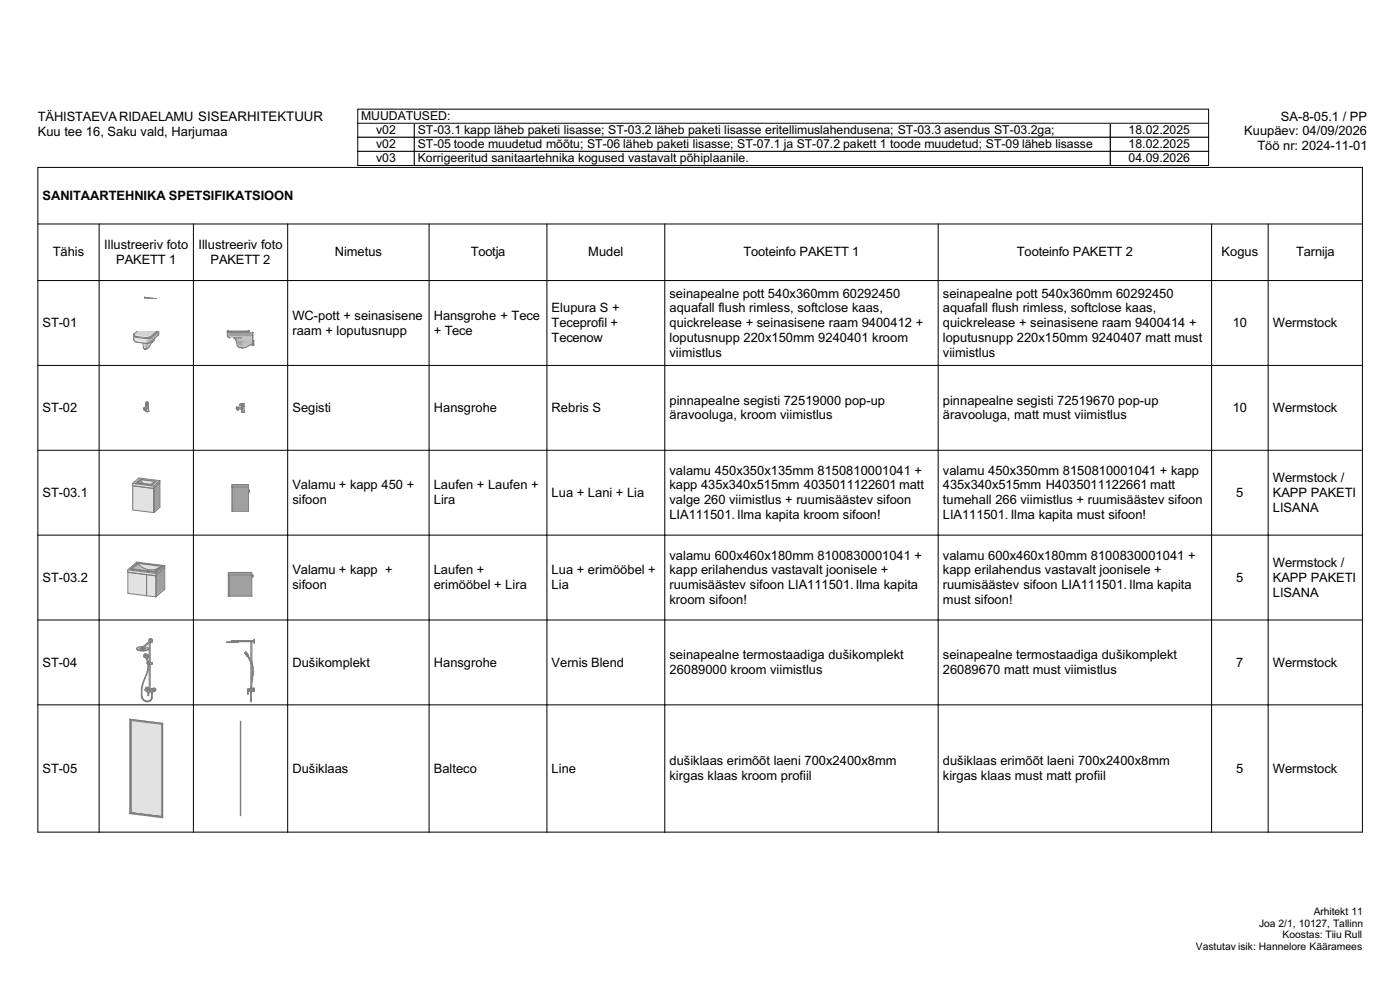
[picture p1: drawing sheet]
<svg xmlns="http://www.w3.org/2000/svg" width="297mm" height="210mm" viewBox="0 0 297 210" stroke-linecap="round" stroke-linejoin="round" font-family="sans-serif">
<defs><g id="words">
<g font-size="2.7">
<text x="8" y="25.7">TÄHISTAEVARIDAELAMU SISEARHITEKTUUR</text>
<text x="8" y="28.8">Kuu tee 16, Saku vald, Harjumaa</text>
<text x="263.9" y="28.7">Kuupäev: 04/09/2026</text>
<text x="271.7" y="25.6">SA-8-05.1 / PP</text>
<text x="266.8" y="31.9">Töö nr: 2024-11-01</text>
<text x="9" y="42.4">SANITAARTEHNIKA SPETSIFIKATSIOON</text>
<text x="22.1" y="52.8">Illustreeriv foto</text>
<text x="42.1" y="52.8">Illustreeriv foto</text>
<text x="11.2" y="54.4">Tähis</text>
<text x="24.7" y="56">PAKETT 1</text>
<text x="44.7" y="56">PAKETT 2</text>
<text x="71" y="54.4">Nimetus</text>
<text x="99.9" y="54.4">Tootja</text>
<text x="124.8" y="54.4">Mudel</text>
<text x="157.7" y="54.4">Tooteinfo PAKETT 1</text>
<text x="215.7" y="54.4">Tooteinfo PAKETT 2</text>
<text x="259.1" y="54.4">Kogus</text>
<text x="275" y="54.4">Tarnija</text>
<text x="142" y="63.1">seinapealne pott 540x360mm 60292450</text>
<text x="200" y="63.1">seinapealne pott 540x360mm 60292450</text>
<text x="9" y="69.4">ST-01</text>
<text x="62" y="67.8">WC-pott + seinasisene</text>
<text x="62" y="71">raam + loputusnupp</text>
<text x="92" y="67.8">Hansgrohe + Tece</text>
<text x="92" y="71">+ Tece</text>
<text x="117" y="66.3">Elupura S +</text>
<text x="117" y="69.4">Teceprofil +</text>
<text x="142" y="66.3">aquafall flush rimless, softclose kaas,</text>
<text x="142" y="69.4">quickrelease + seinasisene raam 9400412 +</text>
<text x="200" y="66.3">aquafall flush rimless, softclose kaas,</text>
<text x="200" y="69.4">quickrelease + seinasisene raam 9400414 +</text>
<text x="261.5" y="69.4">10</text>
<text x="270" y="69.4">Wermstock</text>
<text x="117" y="72.5">Tecenow</text>
<text x="142" y="72.5">loputusnupp 220x150mm 9240401 kroom</text>
<text x="142" y="75.7">viimistlus</text>
<text x="200" y="72.5">loputusnupp 220x150mm 9240407 matt must</text>
<text x="200" y="75.7">viimistlus</text>
<text x="9" y="87.4">ST-02</text>
<text x="62" y="87.4">Segisti</text>
<text x="92" y="87.4">Hansgrohe</text>
<text x="117" y="87.4">Rebris S</text>
<text x="142" y="85.8">pinnapealne segisti 72519000 pop-up</text>
<text x="142" y="89">äravooluga, kroom viimistlus</text>
<text x="200" y="85.8">pinnapealne segisti 72519670 pop-up</text>
<text x="200" y="89">äravooluga, matt must viimistlus</text>
<text x="261.5" y="87.4">10</text>
<text x="270" y="87.4">Wermstock</text>
<text x="142" y="100.7">valamu 450x350x135mm 8150810001041 +</text>
<text x="200" y="100.7">valamu 450x350mm 8150810001041 + kapp</text>
<text x="9" y="105.4">ST-03.1</text>
<text x="62" y="103.8">Valamu + kapp 450 +</text>
<text x="62" y="107">sifoon</text>
<text x="92" y="103.8">Laufen + Laufen +</text>
<text x="92" y="107">Lira</text>
<text x="117" y="105.4">Lua + Lani + Lia</text>
<text x="142" y="103.8">kapp 435x340x515mm 4035011122601 matt</text>
<text x="142" y="107">valge 260 viimistlus + ruumisäästev sifoon</text>
<text x="200" y="103.8">435x340x515mm H4035011122661 matt</text>
<text x="200" y="107">tumehall 266 viimistlus + ruumisäästev sifoon</text>
<text x="262.3" y="105.4">5</text>
<text x="270" y="102.3">Wermstock /</text>
<text x="270" y="105.4">KAPP PAKETI</text>
<text x="142" y="110.1">LIA111501. Ilma kapita kroom sifoon!</text>
<text x="200" y="110.1">LIA111501. Ilma kapita must sifoon!</text>
<text x="270" y="108.5">LISANA</text>
<text x="142" y="118.7">valamu 600x460x180mm 8100830001041 +</text>
<text x="200" y="118.7">valamu 600x460x180mm 8100830001041 +</text>
<text x="9" y="123.4">ST-03.2</text>
<text x="62" y="121.8">Valamu + kapp +</text>
<text x="62" y="125">sifoon</text>
<text x="92" y="121.8">Laufen +</text>
<text x="92" y="125">erimööbel + Lira</text>
<text x="117" y="121.8">Lua + erimööbel +</text>
<text x="117" y="125">Lia</text>
<text x="142" y="121.8">kapp erilahendus vastavalt joonisele +</text>
<text x="142" y="125">ruumisäästev sifoon LIA111501.Ilma kapita</text>
<text x="200" y="121.8">kapp erilahendus vastavalt joonisele +</text>
<text x="200" y="125">ruumisäästev sifoon LIA111501.Ilma kapita</text>
<text x="262.3" y="123.4">5</text>
<text x="270" y="120.3">Wermstock /</text>
<text x="270" y="123.4">KAPP PAKETI</text>
<text x="142" y="128.1">kroom sifoon!</text>
<text x="200" y="128.1">must sifoon!</text>
<text x="270" y="126.5">LISANA</text>
<text x="9" y="141.4">ST-04</text>
<text x="62" y="141.4">Dušikomplekt</text>
<text x="92" y="141.4">Hansgrohe</text>
<text x="117" y="141.4">Vernis Blend</text>
<text x="142" y="139.8">seinapealne termostaadiga dušikomplekt</text>
<text x="142" y="143">26089000 kroom viimistlus</text>
<text x="200" y="139.8">seinapealne termostaadiga dušikomplekt</text>
<text x="200" y="143">26089670 matt must viimistlus</text>
<text x="262.3" y="141.4">7</text>
<text x="270" y="141.4">Wermstock</text>
<text x="9" y="163.9">ST-05</text>
<text x="62" y="163.9">Dušiklaas</text>
<text x="92" y="163.9">Balteco</text>
<text x="117" y="163.9">Line</text>
<text x="142" y="162.3">dušiklaas erimõõt laeni 700x2400x8mm</text>
<text x="142" y="165.5">kirgas klaas kroom profiil</text>
<text x="200" y="162.3">dušiklaas erimõõt laeni 700x2400x8mm</text>
<text x="200" y="165.5">kirgas klaas must matt profiil</text>
<text x="262.3" y="163.9">5</text>
<text x="270" y="163.9">Wermstock</text>
</g>
<g font-size="2.6">
<text x="76.6" y="25.5">MUUDATUSED:</text>
<text x="79.8" y="28.5">v02</text>
<text x="88.6" y="28.5">ST-03.1 kapp läheb paketi lisasse; ST-03.2 läheb paketi lisasse eritellimuslahendusena; ST-03.3 asendus ST-03.2ga;</text>
<text x="239.4" y="28.5">18.02.2025</text>
<text x="79.8" y="31.5">v02</text>
<text x="79.8" y="34.4">v03</text>
<text x="88.6" y="31.5">ST-05 toode muudetud mõõtu; ST-06 läheb paketi lisasse; ST-07.1 ja ST-07.2 pakett 1 toode muudetud; ST-09 läheb lisasse</text>
<text x="88.6" y="34.4">Korrigeeritud sanitaartehnika kogused vastavalt põhiplaanile.</text>
<text x="239.4" y="31.5">18.02.2025</text>
<text x="239.4" y="34.4">04.09.2026</text>
</g>
<g font-size="2.2">
<text x="267.1" y="196.6">Joa 2/1, 10127, Tallinn</text>
<text x="278.7" y="194">Arhitekt 11</text>
<text x="253.7" y="201.6">Vastutav isik: Hannelore Kääramees</text>
<text x="272.1" y="199.1">Koostas: Tiiu Rull</text>
</g>
</g></defs>
<g fill="#cfcfd9">
<path d="M32.1 72.7l.1-.1z" fill-rule="evenodd"/>
<path d="M32.2 72.7l.1-.1z" fill-rule="evenodd"/>
</g>
<g fill="#9fa2a3">
<path d="M31.9 71.7l.1-.1-.1 .6z" fill-rule="evenodd"/>
<path d="M32 71.6l1.7-1.4v.5l-1.7 1.5z" fill-rule="evenodd"/>
</g>
<path d="M31.8 71.7h.1v.5l-.1 .1z" fill-rule="evenodd" fill="#979a9b"/>
<path d="M31.6 71.8l.2-.1v.6h-.2z" fill-rule="evenodd" fill="#8f9293"/>
<path d="M31.5 71.8h.1v.5l-.1 .1z" fill-rule="evenodd" fill="#9fa2a3"/>
<path d="M31.3 71.8h.2v.6h-.2z" fill-rule="evenodd" fill="#aeb2b4"/>
<path d="M31.1 71.9l.2-.1v.6h-.2z" fill-rule="evenodd" fill="#bec2c4"/>
<path d="M30.9 71.9h.2v.5h-.2z" fill-rule="evenodd" fill="#ced3d4"/>
<path d="M30.7 71.8l.2 .1v.5h-.2z" fill-rule="evenodd" fill="#d6dbdc"/>
<g fill="#dee3e5">
<path d="M29.1 71.6l1.6 .2v.6l-1.6-.2z" fill-rule="evenodd"/>
<path d="M28.9 71.6h.2v.6h-.2z" fill-rule="evenodd"/>
</g>
<g fill="#e5ebed">
<path d="M28.7 71.6h.2v.6l-.2-.1z" fill-rule="evenodd"/>
<path d="M28.6 71.5l.1 .1v.5h-.1z" fill-rule="evenodd"/>
<path d="M28.5 71.5l.1 .6z" fill-rule="evenodd"/>
<path d="M28.4 71.4l.1 .6z" fill-rule="evenodd"/>
</g>
<path d="M28.4 71.3v.6z" fill-rule="evenodd" fill="#dee3e5"/>
<path d="M31.9 71.7l.1-.1z" fill-rule="evenodd" fill="#979a9b"/>
<path d="M32 71.6l1.7-1.4z" fill-rule="evenodd" fill="#9fa2a3"/>
<path d="M31.8 71.7h.1z" fill-rule="evenodd" fill="#8f9293"/>
<path d="M31.6 71.8l.2-.1z" fill-rule="evenodd" fill="#979a9b"/>
<path d="M31.5 71.8h.1z" fill-rule="evenodd" fill="#a7aaab"/>
<path d="M31.3 71.8h.2z" fill-rule="evenodd" fill="#bec2c4"/>
<path d="M31.1 71.8h.2z" fill-rule="evenodd" fill="#ced3d4"/>
<path d="M30.9 71.8l.2 .1z" fill-rule="evenodd" fill="#d6dbdc"/>
<g fill="#e5ebed">
<path d="M30.7 71.8h.2z" fill-rule="evenodd"/>
<path d="M29.1 71.6l1.6 .2z" fill-rule="evenodd"/>
</g>
<path d="M28.9 71.6h.2z" fill-rule="evenodd" fill="#edf3f5"/>
<g fill="#f5fbfd">
<path d="M28.7 71.5l.2 .1z" fill-rule="evenodd"/>
<path d="M28.6 71.5l.1 .1z" fill-rule="evenodd"/>
<path d="M28.5 71.4l.1 .1z" fill-rule="evenodd"/>
</g>
<g fill="#979a9b">
<path d="M31.9 71.7l.1-.1z" fill-rule="evenodd"/>
<path d="M32 71.6l1.7-1.4z" fill-rule="evenodd"/>
<path d="M31.8 71.7h.1z" fill-rule="evenodd"/>
</g>
<path d="M31.6 71.8l.2-.1z" fill-rule="evenodd" fill="#a7aaab"/>
<path d="M31.5 71.8h.1z" fill-rule="evenodd" fill="#b6babc"/>
<path d="M31.3 71.8h.2z" fill-rule="evenodd" fill="#c6cacc"/>
<path d="M31.1 71.8h.2z" fill-rule="evenodd" fill="#d6dbdc"/>
<path d="M30.9 71.8h.2z" fill-rule="evenodd" fill="#dee3e5"/>
<g fill="#edf3f5">
<path d="M30.7 71.8h.2z" fill-rule="evenodd"/>
<path d="M29.1 71.6l1.6 .2z" fill-rule="evenodd"/>
</g>
<g fill="#f5fbfd">
<path d="M28.9 71.6h.2z" fill-rule="evenodd"/>
<path d="M28.7 71.5l.2 .1z" fill-rule="evenodd"/>
</g>
<g fill="#fdffff">
<path d="M28.6 71.5h.1z" fill-rule="evenodd"/>
<path d="M28.5 71.4l.1 .1z" fill-rule="evenodd"/>
</g>
<path d="M31.9 71.7l.1-.1z" fill-rule="evenodd" fill="#979a9b"/>
<path d="M32 71.6l1.7-1.5z" fill-rule="evenodd" fill="#8f9293"/>
<path d="M31.8 71.7h.1z" fill-rule="evenodd" fill="#9fa2a3"/>
<path d="M31.6 71.8l.2-.1z" fill-rule="evenodd" fill="#aeb2b4"/>
<path d="M31.5 71.8h.1z" fill-rule="evenodd" fill="#bec2c4"/>
<path d="M31.3 71.8h.2z" fill-rule="evenodd" fill="#ced3d4"/>
<path d="M31.1 71.8h.2z" fill-rule="evenodd" fill="#d6dbdc"/>
<path d="M30.9 71.8h.2z" fill-rule="evenodd" fill="#e5ebed"/>
<path d="M30.7 71.8h.2z" fill-rule="evenodd" fill="#edf3f5"/>
<g fill="#f5fbfd">
<path d="M29.1 71.6l1.6 .2z" fill-rule="evenodd"/>
<path d="M28.9 71.6h.2z" fill-rule="evenodd"/>
</g>
<g fill="#fdffff">
<path d="M28.7 71.5l.2 .1z" fill-rule="evenodd"/>
<path d="M28.6 71.5h.1z" fill-rule="evenodd"/>
<path d="M28.5 71.4l.1 .1z" fill-rule="evenodd"/>
</g>
<g fill="#9fa2a3">
<path d="M32 71.6l1.7-1.5z" fill-rule="evenodd"/>
<path d="M31.9 71.6h.1z" fill-rule="evenodd"/>
</g>
<path d="M31.8 71.7h.1z" fill-rule="evenodd" fill="#aeb2b4"/>
<path d="M31.6 71.8l.2-.1z" fill="#b6babc"/>
<g fill="#fdffff">
<path d="M28.7 71.5l.2 .1z"/>
<path d="M28.6 71.5h.1z" fill-rule="evenodd"/>
<path d="M28.5 71.4l.1 .1z" fill-rule="evenodd"/>
</g>
<path d="M33.3 70.4l.4-.3z" fill-rule="evenodd" fill="#a7aaab"/>
<path d="M31.6 71.7h.2z" fill="#bec2c4"/>
<path d="M31.1 71.8h.2z" fill-rule="evenodd" fill="#dee3e5"/>
<path d="M28.6 71.5h.1z" fill-rule="evenodd" fill="#f5fbfd"/>
<path d="M33.3 70.4l.4-.3z" fill-rule="evenodd" fill="#b6babc"/>
<path d="M33.3 70.4l.3-.3z" fill-rule="evenodd" fill="#c6cacc"/>
<path d="M33.3 70.1h.3l-.3 .3z" fill-rule="evenodd" fill="#ced3d4"/>
<g fill="#9fa2a3">
<path d="M31 72.8h.2z"/>
<path d="M30.9 72.8h.2z"/>
<path d="M31.2 72.8h.1z" fill-rule="evenodd"/>
<path d="M30.7 72.8h.2z" fill-rule="evenodd"/>
</g>
<g fill="#979a9b">
<path d="M29.2 72.6l1.6 .2z" fill-rule="evenodd"/>
<path d="M29 72.6h.2z" fill-rule="evenodd"/>
</g>
<g fill="#a7aaab">
<path d="M31.6 72.8l.1-.1z" fill-rule="evenodd"/>
<path d="M31.5 72.8l.1-.1z" fill-rule="evenodd"/>
</g>
<g fill="#9fa2a3">
<path d="M31.3 72.8h.2z" fill-rule="evenodd"/>
<path d="M31.2 72.8h.2z" fill-rule="evenodd"/>
</g>
<g fill="#979a9b">
<path d="M31.1 72.8h.1z" fill-rule="evenodd"/>
<path d="M30.9 72.8h.2z" fill-rule="evenodd"/>
<path d="M30.7 72.8h.2z" fill-rule="evenodd"/>
</g>
<g fill="#8f9293">
<path d="M29.2 72.6l1.5 .2z" fill-rule="evenodd"/>
<path d="M29 72.6h.2z" fill-rule="evenodd"/>
<path d="M28.9 72.5l.1 .1z" fill-rule="evenodd"/>
<path d="M28.8 72.5l.1 .1z" fill-rule="evenodd"/>
</g>
<path d="M31.7 72.7l.2-.1z" fill-rule="evenodd" fill="#aeb2b4"/>
<path d="M31.6 72.7l.2-.1z" fill-rule="evenodd" fill="#a7aaab"/>
<g fill="#9fa2a3">
<path d="M31.6 72.7h.1z" fill-rule="evenodd"/>
<path d="M31.4 72.7h.2z" fill-rule="evenodd"/>
</g>
<g fill="#979a9b">
<path d="M31.2 72.8l.2-.1z" fill-rule="evenodd"/>
<path d="M31.1 72.8h.1z" fill-rule="evenodd"/>
</g>
<path d="M30.9 72.8h.2z" fill-rule="evenodd" fill="#8f9293"/>
<g fill="#979a9b">
<path d="M30.7 72.7l.2 .1z" fill-rule="evenodd"/>
<path d="M29.1 72.5l1.6 .3z" fill-rule="evenodd"/>
</g>
<g fill="#9fa2a3">
<path d="M29 72.5l.2 .1z" fill-rule="evenodd"/>
<path d="M28.8 72.5l.2 .1z" fill-rule="evenodd"/>
<path d="M28.7 72.4l.2 .1z" fill-rule="evenodd"/>
<path d="M28.6 72.4l.2 .1z" fill-rule="evenodd"/>
</g>
<path d="M32 72.5l1.6-1.5z" fill-rule="evenodd" fill="#aeb2b4"/>
<path d="M31.8 72.6l.1-.1z" fill-rule="evenodd" fill="#a7aaab"/>
<path d="M31.6 72.6h.2z" fill-rule="evenodd" fill="#9fa2a3"/>
<path d="M31.4 72.7l.2-.1z" fill-rule="evenodd" fill="#979a9b"/>
<path d="M31.3 72.7h.1z" fill-rule="evenodd" fill="#8f9293"/>
<path d="M31.1 72.7h.2z" fill-rule="evenodd" fill="#979a9b"/>
<path d="M30.9 72.7l.2 .1z" fill-rule="evenodd" fill="#9fa2a3"/>
<path d="M30.7 72.7l.2 .1z" fill-rule="evenodd" fill="#a7aaab"/>
<g fill="#aeb2b4">
<path d="M29.1 72.5l1.6 .2z" fill-rule="evenodd"/>
<path d="M28.9 72.4l.2 .1z" fill-rule="evenodd"/>
</g>
<g fill="#b6babc">
<path d="M28.8 72.4l.2 .1z" fill-rule="evenodd"/>
<path d="M28.6 72.4l.2 .1z" fill-rule="evenodd"/>
<path d="M28.5 72.3l.2 .1z" fill-rule="evenodd"/>
</g>
<path d="M28.5 72.2l.1 .2z" fill-rule="evenodd" fill="#aeb2b4"/>
<g fill="#a7aaab">
<path d="M32 72.4l1.7-1.5z" fill-rule="evenodd"/>
<path d="M31.9 72.4h.1z" fill-rule="evenodd"/>
</g>
<path d="M31.8 72.5l.1-.1z" fill-rule="evenodd" fill="#9fa2a3"/>
<g fill="#979a9b">
<path d="M31.6 72.5h.2z" fill-rule="evenodd"/>
<path d="M31.5 72.6l.1-.1z" fill-rule="evenodd"/>
<path d="M31.3 72.6h.2z" fill-rule="evenodd"/>
</g>
<path d="M31.1 72.6l.2 .1z" fill-rule="evenodd" fill="#a7aaab"/>
<path d="M30.9 72.6l.2 .1z" fill-rule="evenodd" fill="#aeb2b4"/>
<g fill="#bec2c4">
<path d="M30.7 72.6l.2 .1z" fill-rule="evenodd"/>
<path d="M29.1 72.4l1.6 .3z" fill-rule="evenodd"/>
</g>
<g fill="#c6cacc">
<path d="M28.9 72.4l.2 .1z" fill-rule="evenodd"/>
<path d="M28.7 72.3l.2 .1z" fill-rule="evenodd"/>
</g>
<path d="M28.6 72.3l.2 .1z" fill-rule="evenodd" fill="#ced3d4"/>
<g fill="#c6cacc">
<path d="M28.5 72.2l.1 .2z" fill-rule="evenodd"/>
<path d="M28.4 72.1l.1 .2z" fill-rule="evenodd"/>
</g>
<path d="M32 72.3l1.7-1.5z" fill-rule="evenodd" fill="#a7aaab"/>
<g fill="#9fa2a3">
<path d="M31.9 72.3h.1z" fill-rule="evenodd"/>
<path d="M31.8 72.4l.1-.1z" fill-rule="evenodd"/>
</g>
<path d="M31.6 72.4h.2z" fill-rule="evenodd" fill="#979a9b"/>
<path d="M31.5 72.5l.1-.1z" fill-rule="evenodd" fill="#8f9293"/>
<path d="M31.3 72.5l.2 .1z" fill-rule="evenodd" fill="#9fa2a3"/>
<path d="M31.1 72.5l.2 .1z" fill-rule="evenodd" fill="#aeb2b4"/>
<path d="M30.9 72.5l.2 .1z" fill-rule="evenodd" fill="#bec2c4"/>
<g fill="#ced3d4">
<path d="M30.7 72.5l.2 .1z" fill-rule="evenodd"/>
<path d="M29.1 72.3l1.6 .3z" fill-rule="evenodd"/>
</g>
<g fill="#d6dbdc">
<path d="M28.9 72.3l.2 .1z" fill-rule="evenodd"/>
<path d="M28.7 72.2l.2 .2z" fill-rule="evenodd"/>
</g>
<g fill="#dee3e5">
<path d="M28.6 72.2l.1 .1z" fill-rule="evenodd"/>
<path d="M28.5 72.1l.1 .2z" fill-rule="evenodd"/>
</g>
<path d="M28.4 72l.1 .2z" fill-rule="evenodd" fill="#d6dbdc"/>
<path d="M28.4 72v.1z" fill-rule="evenodd" fill="#ced3d4"/>
<g fill="#9fa2a3">
<path d="M32 72.2l1.7-1.4z" fill-rule="evenodd"/>
<path d="M31.9 72.3l.1-.1z" fill-rule="evenodd"/>
</g>
<path d="M31.8 72.3h.1z" fill-rule="evenodd" fill="#979a9b"/>
<path d="M31.6 72.4l.2-.1z" fill-rule="evenodd" fill="#8f9293"/>
<path d="M31.5 72.4h.1z" fill-rule="evenodd" fill="#979a9b"/>
<path d="M31.3 72.4l.2 .1z" fill-rule="evenodd" fill="#aeb2b4"/>
<path d="M31.1 72.5h.2z" fill-rule="evenodd" fill="#bec2c4"/>
<path d="M30.9 72.5h.2z" fill-rule="evenodd" fill="#c6cacc"/>
<path d="M30.7 72.4l.2 .1z" fill-rule="evenodd" fill="#d6dbdc"/>
<g fill="#dee3e5">
<path d="M29.1 72.2l1.6 .3z" fill-rule="evenodd"/>
<path d="M28.9 72.2l.2 .1z" fill-rule="evenodd"/>
</g>
<g fill="#e5ebed">
<path d="M28.7 72.2l.2 .1z" fill-rule="evenodd"/>
<path d="M28.6 72.1l.1 .1z" fill-rule="evenodd"/>
<path d="M28.5 72.1l.1 .1z" fill-rule="evenodd"/>
</g>
<path d="M28.4 72l.1 .1z" fill-rule="evenodd" fill="#dee3e5"/>
<path d="M28.4 71.9v.1z" fill-rule="evenodd" fill="#d6dbdc"/>
<path d="M31.6 72.3h.2z" fill-rule="evenodd" fill="#8f9293"/>
<path d="M31.8 72.3l.1-.1z" fill-rule="evenodd" fill="#979a9b"/>
<g fill="#9fa2a3">
<path d="M31.9 72.2h.1z" fill-rule="evenodd"/>
<path d="M32 72.2l1.7-1.5z" fill-rule="evenodd"/>
</g>
<path d="M28.4 71.9v.1z" fill-rule="evenodd" fill="#dee3e5"/>
<g fill="#e5ebed">
<path d="M28.4 71.9l.1 .2z" fill-rule="evenodd"/>
<path d="M28.5 72l.1 .1z" fill-rule="evenodd"/>
<path d="M28.6 72.1l.1 .1z" fill-rule="evenodd"/>
<path d="M28.7 72.1l.2 .1z" fill-rule="evenodd"/>
</g>
<g fill="#dee3e5">
<path d="M28.9 72.2h.2z" fill-rule="evenodd"/>
<path d="M29.1 72.2l1.6 .2z" fill-rule="evenodd"/>
</g>
<path d="M30.7 72.4l.2 .1z" fill-rule="evenodd" fill="#d6dbdc"/>
<path d="M30.9 72.4l.2 .1z" fill-rule="evenodd" fill="#ced3d4"/>
<path d="M31.1 72.4h.2z" fill-rule="evenodd" fill="#bec2c4"/>
<path d="M31.3 72.4h.2z" fill-rule="evenodd" fill="#aeb2b4"/>
<g fill="#9fa2a3">
<path d="M31.5 72.4l.1-.1z" fill-rule="evenodd"/>
<path d="M31.9 71.5l.1-.1-.1 .2z" fill-rule="evenodd"/>
<path d="M32 71.4l1.3-1.1v.2l-1.3 1.1z" fill-rule="evenodd"/>
</g>
<g fill="#a7aaab">
<path d="M33.3 70.3v.2z" fill-rule="evenodd"/>
<path d="M33.3 70.3v.2z" fill-rule="evenodd"/>
</g>
<path d="M31.8 71.5h.1v.1l-.1 .1z" fill-rule="evenodd" fill="#979a9b"/>
<path d="M31.6 71.6l.2-.1v.2h-.2z" fill-rule="evenodd" fill="#8f9293"/>
<path d="M31.5 71.6h.1v.1l-.1 .1z" fill-rule="evenodd" fill="#9fa2a3"/>
<path d="M31.3 71.6h.2v.2h-.2z" fill-rule="evenodd" fill="#aeb2b4"/>
<path d="M31.1 71.7l.2-.1v.2h-.2z" fill-rule="evenodd" fill="#bec2c4"/>
<path d="M30.9 71.7h.2v.1h-.2z" fill-rule="evenodd" fill="#ced3d4"/>
<path d="M30.7 71.6l.2 .1v.1h-.2z" fill-rule="evenodd" fill="#d6dbdc"/>
<g fill="#dee3e5">
<path d="M29.1 71.4l1.6 .2v.2l-1.6-.2z" fill-rule="evenodd"/>
<path d="M28.9 71.4h.2v.2h-.2z" fill-rule="evenodd"/>
</g>
<g fill="#e5ebed">
<path d="M28.7 71.4l.2 .2z" fill-rule="evenodd"/>
<path d="M28.6 71.3l.1 .2z" fill-rule="evenodd"/>
<path d="M28.5 71.3l.1 .2z" fill-rule="evenodd"/>
<path d="M28.4 71.2l.1 .2z" fill-rule="evenodd"/>
</g>
<path d="M28.4 71.1v.2z" fill-rule="evenodd" fill="#dee3e5"/>
<path d="M31.9 71.5l.1-.1z" fill-rule="evenodd" fill="#979a9b"/>
<path d="M32 71.4l1.3-1.1z" fill-rule="evenodd" fill="#9fa2a3"/>
<path d="M31.8 71.5h.1z" fill-rule="evenodd" fill="#8f9293"/>
<path d="M31.6 71.6l.2-.1z" fill-rule="evenodd" fill="#979a9b"/>
<path d="M31.5 71.6h.1z" fill-rule="evenodd" fill="#a7aaab"/>
<path d="M31.3 71.6h.2z" fill-rule="evenodd" fill="#bec2c4"/>
<path d="M31.1 71.6h.2z" fill-rule="evenodd" fill="#ced3d4"/>
<path d="M30.9 71.6l.2 .1z" fill-rule="evenodd" fill="#d6dbdc"/>
<g fill="#e5ebed">
<path d="M30.7 71.6h.2z" fill-rule="evenodd"/>
<path d="M29.1 71.4l1.6 .2z" fill-rule="evenodd"/>
</g>
<path d="M28.9 71.4h.2z" fill-rule="evenodd" fill="#edf3f5"/>
<g fill="#f5fbfd">
<path d="M28.7 71.3l.2 .1z" fill-rule="evenodd"/>
<path d="M28.6 71.3l.1 .1z" fill-rule="evenodd"/>
<path d="M28.5 71.2l.1 .1z" fill-rule="evenodd"/>
</g>
<g fill="#979a9b">
<path d="M31.9 71.5l.1-.1z" fill-rule="evenodd"/>
<path d="M32 71.4l1.3-1.1z" fill-rule="evenodd"/>
</g>
<path d="M31.8 71.5h.1z" fill-rule="evenodd" fill="#979a9b"/>
<path d="M31.6 71.6l.2-.1z" fill-rule="evenodd" fill="#a7aaab"/>
<path d="M31.5 71.6h.1z" fill-rule="evenodd" fill="#b6babc"/>
<path d="M31.3 71.6h.2z" fill-rule="evenodd" fill="#c6cacc"/>
<path d="M31.1 71.6h.2z" fill-rule="evenodd" fill="#d6dbdc"/>
<path d="M30.9 71.6h.2z" fill-rule="evenodd" fill="#dee3e5"/>
<g fill="#edf3f5">
<path d="M30.7 71.6h.2z" fill-rule="evenodd"/>
<path d="M29.1 71.4l1.6 .2z" fill-rule="evenodd"/>
</g>
<g fill="#f5fbfd">
<path d="M28.9 71.4h.2z" fill-rule="evenodd"/>
<path d="M28.7 71.3l.2 .1z" fill-rule="evenodd"/>
</g>
<g fill="#fdffff">
<path d="M28.6 71.3h.1z" fill-rule="evenodd"/>
<path d="M28.5 71.2l.1 .1z" fill-rule="evenodd"/>
</g>
<path d="M32 71.4l1.3-1.1z" fill-rule="evenodd" fill="#8f9293"/>
<path d="M31.9 71.5l.1-.1z" fill-rule="evenodd" fill="#979a9b"/>
<path d="M31.8 71.5h.1z" fill-rule="evenodd" fill="#9fa2a3"/>
<path d="M31.6 71.6l.2-.1z" fill-rule="evenodd" fill="#aeb2b4"/>
<path d="M31.5 71.6h.1z" fill-rule="evenodd" fill="#bec2c4"/>
<path d="M31.3 71.6h.2z" fill-rule="evenodd" fill="#ced3d4"/>
<path d="M31.1 71.6h.2z" fill-rule="evenodd" fill="#d6dbdc"/>
<path d="M30.9 71.6h.2z" fill-rule="evenodd" fill="#e5ebed"/>
<path d="M30.7 71.6h.2z" fill-rule="evenodd" fill="#edf3f5"/>
<g fill="#f5fbfd">
<path d="M29.1 71.4l1.6 .2z" fill-rule="evenodd"/>
<path d="M28.9 71.4h.2z" fill-rule="evenodd"/>
</g>
<g fill="#fdffff">
<path d="M28.7 71.3l.2 .1z" fill-rule="evenodd"/>
<path d="M28.6 71.3h.1z" fill-rule="evenodd"/>
<path d="M28.5 71.2l.1 .1z" fill-rule="evenodd"/>
</g>
<g fill="#9fa2a3">
<path d="M32 71.4l1.3-1.1z"/>
<path d="M31.9 71.4h.1z" fill-rule="evenodd"/>
</g>
<path d="M31.8 71.5h.1z" fill-rule="evenodd" fill="#aeb2b4"/>
<path d="M31.6 71.6l.2-.1z" fill="#b6babc"/>
<g fill="#fdffff">
<path d="M28.7 71.3l.2 .1z"/>
<path d="M28.6 71.3h.1z" fill-rule="evenodd"/>
<path d="M28.5 71.2l.1 .1z" fill-rule="evenodd"/>
</g>
<path d="M31.6 71.5h.2z" fill="#bec2c4"/>
<path d="M31.1 71.6h.2z" fill-rule="evenodd" fill="#dee3e5"/>
<path d="M28.6 71.3h.1z" fill-rule="evenodd" fill="#f5fbfd"/>
<g fill="#9fa2a3">
<path d="M31.9 71.4l.1-.1z" fill-rule="evenodd"/>
<path d="M32 71.3l1.3-1.1z" fill-rule="evenodd"/>
</g>
<path d="M31.8 71.4h.1z" fill-rule="evenodd" fill="#979a9b"/>
<path d="M31.6 71.5l.2-.1z" fill-rule="evenodd" fill="#8f9293"/>
<path d="M31.5 71.5h.1z" fill-rule="evenodd" fill="#9fa2a3"/>
<path d="M31.3 71.5l.2 .1z" fill-rule="evenodd" fill="#aeb2b4"/>
<path d="M31.1 71.6h.2z" fill-rule="evenodd" fill="#bec2c4"/>
<path d="M30.9 71.6h.2z" fill-rule="evenodd" fill="#ced3d4"/>
<path d="M30.7 71.5l.2 .1z" fill-rule="evenodd" fill="#d6dbdc"/>
<g fill="#dee3e5">
<path d="M29.1 71.3l1.6 .3z" fill-rule="evenodd"/>
<path d="M28.9 71.3l.2 .1z" fill-rule="evenodd"/>
</g>
<g fill="#e5ebed">
<path d="M28.7 71.3l.2 .1z" fill-rule="evenodd"/>
<path d="M28.6 71.2l.1 .1z" fill-rule="evenodd"/>
<path d="M28.5 71.2l.1 .1z" fill-rule="evenodd"/>
<path d="M28.4 71.1l.1 .1z" fill-rule="evenodd"/>
</g>
<path d="M28.4 71v.1z" fill-rule="evenodd" fill="#dee3e5"/>
<path d="M32 71.3l1.3-1.1z" fill-rule="evenodd" fill="#9fa2a3"/>
<path d="M31.9 71.4l.1-.1z" fill-rule="evenodd" fill="#9fa2a3"/>
<path d="M31.8 71.4h.1z" fill-rule="evenodd" fill="#979a9b"/>
<path d="M31.6 71.5l.2-.1z" fill-rule="evenodd" fill="#8f9293"/>
<path d="M31.5 71.5h.1z" fill-rule="evenodd" fill="#9fa2a3"/>
<path d="M31.3 71.5h.2z" fill-rule="evenodd" fill="#aeb2b4"/>
<path d="M31.1 71.5h.2z" fill-rule="evenodd" fill="#bec2c4"/>
<path d="M30.9 71.5l.2 .1z" fill-rule="evenodd" fill="#ced3d4"/>
<g fill="#dee3e5">
<path d="M30.7 71.5l.2 .1z" fill-rule="evenodd"/>
<path d="M29.1 71.3l1.6 .2z" fill-rule="evenodd"/>
</g>
<path d="M28.9 71.3h.2z" fill-rule="evenodd" fill="#e5ebed"/>
<g fill="#edf3f5">
<path d="M28.7 71.2l.2 .1z" fill-rule="evenodd"/>
<path d="M28.6 71.2l.1 .1z" fill-rule="evenodd"/>
<path d="M28.5 71.1l.1 .1z" fill-rule="evenodd"/>
</g>
<path d="M31.9 71.3h.1z" fill-rule="evenodd" fill="#979a9b"/>
<path d="M32 71.3l1.3-1.1z" fill-rule="evenodd" fill="#9fa2a3"/>
<path d="M31.8 71.4l.1-.1z" fill-rule="evenodd" fill="#8f9293"/>
<path d="M31.6 71.4h.2z" fill-rule="evenodd" fill="#979a9b"/>
<path d="M31.5 71.5h.1z" fill-rule="evenodd" fill="#a7aaab"/>
<path d="M31.3 71.5h.2z" fill-rule="evenodd" fill="#bec2c4"/>
<path d="M31.1 71.5h.2z" fill-rule="evenodd" fill="#ced3d4"/>
<path d="M30.9 71.5h.2z" fill-rule="evenodd" fill="#d6dbdc"/>
<g fill="#e5ebed">
<path d="M30.7 71.5h.2z" fill-rule="evenodd"/>
<path d="M29.1 71.3l1.6 .2z" fill-rule="evenodd"/>
</g>
<path d="M28.9 71.3h.2z" fill-rule="evenodd" fill="#edf3f5"/>
<g fill="#f5fbfd">
<path d="M28.7 71.2l.2 .1z" fill-rule="evenodd"/>
<path d="M28.6 71.2h.1z" fill-rule="evenodd"/>
<path d="M28.5 71.1l.1 .1z" fill-rule="evenodd"/>
</g>
<path d="M28.4 71l.1 .1z" fill-rule="evenodd" fill="#edf3f5"/>
<g fill="#979a9b">
<path d="M31.9 71.3h.1z" fill-rule="evenodd"/>
<path d="M32 71.3l1.3-1.1z" fill-rule="evenodd"/>
</g>
<path d="M31.8 71.4l.1-.1z" fill-rule="evenodd" fill="#979a9b"/>
<path d="M31.6 71.4h.2z" fill-rule="evenodd" fill="#a7aaab"/>
<path d="M31.5 71.4h.1z" fill-rule="evenodd" fill="#b6babc"/>
<path d="M31.3 71.5h.2z" fill-rule="evenodd" fill="#c6cacc"/>
<path d="M31.1 71.5h.2z" fill-rule="evenodd" fill="#d6dbdc"/>
<path d="M30.9 71.5h.2z" fill-rule="evenodd" fill="#dee3e5"/>
<g fill="#edf3f5">
<path d="M30.7 71.5h.2z" fill-rule="evenodd"/>
<path d="M29.1 71.3l1.6 .2z" fill-rule="evenodd"/>
</g>
<g fill="#f5fbfd">
<path d="M28.9 71.2l.2 .1z" fill-rule="evenodd"/>
<path d="M28.7 71.2l.2 .1z" fill-rule="evenodd"/>
</g>
<g fill="#fdffff">
<path d="M28.6 71.1l.1 .1z" fill-rule="evenodd"/>
<path d="M28.5 71.1l.1 .1z" fill-rule="evenodd"/>
</g>
<path d="M28.4 71l.1 .1z" fill-rule="evenodd" fill="#f5fbfd"/>
<path d="M32 71.2l1.2-1.1z" fill-rule="evenodd" fill="#8f9293"/>
<path d="M31.9 71.3h.1z" fill-rule="evenodd" fill="#979a9b"/>
<path d="M31.8 71.3h.1z" fill-rule="evenodd" fill="#9fa2a3"/>
<path d="M31.6 71.4h.2z" fill-rule="evenodd" fill="#aeb2b4"/>
<path d="M31.5 71.4h.1z" fill-rule="evenodd" fill="#bec2c4"/>
<path d="M31.3 71.4h.2z" fill-rule="evenodd" fill="#ced3d4"/>
<path d="M31.1 71.4l.2 .1z" fill-rule="evenodd" fill="#d6dbdc"/>
<path d="M30.9 71.4l.2 .1z" fill-rule="evenodd" fill="#e5ebed"/>
<path d="M30.7 71.4l.2 .1z" fill-rule="evenodd" fill="#edf3f5"/>
<g fill="#f5fbfd">
<path d="M29.1 71.2l1.6 .2z" fill-rule="evenodd"/>
<path d="M28.9 71.2l.2 .1z" fill-rule="evenodd"/>
</g>
<g fill="#fdffff">
<path d="M28.7 71.2h.2z" fill-rule="evenodd"/>
<path d="M28.6 71.1l.1 .1z" fill-rule="evenodd"/>
<path d="M28.5 71.1h.1z" fill-rule="evenodd"/>
</g>
<g fill="#9fa2a3">
<path d="M31.9 71.3l.1-.1z" fill-rule="evenodd"/>
<path d="M32 71.2l1.2-1.1z" fill-rule="evenodd"/>
</g>
<path d="M31.8 71.3h.1z" fill-rule="evenodd" fill="#aeb2b4"/>
<path d="M31.6 71.4l.2-.1z" fill-rule="evenodd" fill="#b6babc"/>
<path d="M31.4 71.4h.2z" fill-rule="evenodd" fill="#c6cacc"/>
<path d="M31.3 71.4h.2z" fill-rule="evenodd" fill="#d6dbdc"/>
<path d="M31.1 71.4h.2z" fill-rule="evenodd" fill="#dee3e5"/>
<path d="M30.9 71.4h.2z" fill-rule="evenodd" fill="#e5ebed"/>
<path d="M30.7 71.4h.2z" fill-rule="evenodd" fill="#edf3f5"/>
<g fill="#f5fbfd">
<path d="M29.1 71.2l1.6 .2z" fill-rule="evenodd"/>
<path d="M28.9 71.2h.2z" fill-rule="evenodd"/>
</g>
<g fill="#fdffff">
<path d="M28.8 71.1l.1 .1z" fill-rule="evenodd"/>
<path d="M28.6 71.1h.2z" fill-rule="evenodd"/>
<path d="M28.5 71l.1 .1z" fill-rule="evenodd"/>
</g>
<path d="M31.9 71.2h.1z" fill-rule="evenodd" fill="#aeb2b4"/>
<path d="M31.9 71.2l1.3-1.1z" fill-rule="evenodd" fill="#a7aaab"/>
<path d="M31.7 71.3h.2z" fill-rule="evenodd" fill="#b6babc"/>
<path d="M31.6 71.3h.2z" fill-rule="evenodd" fill="#bec2c4"/>
<path d="M31.4 71.4h.2z" fill-rule="evenodd" fill="#ced3d4"/>
<path d="M31.2 71.4h.2z" fill-rule="evenodd" fill="#d6dbdc"/>
<path d="M31.1 71.4h.2z" fill-rule="evenodd" fill="#dee3e5"/>
<path d="M30.9 71.4h.2z" fill-rule="evenodd" fill="#e5ebed"/>
<g fill="#edf3f5">
<path d="M30.7 71.4h.2z" fill-rule="evenodd"/>
<path d="M29.1 71.2l1.6 .2z" fill-rule="evenodd"/>
<path d="M28.9 71.1l.2 .1z" fill-rule="evenodd"/>
</g>
<g fill="#f5fbfd">
<path d="M28.8 71.1h.1z" fill-rule="evenodd"/>
<path d="M28.6 71.1h.2z" fill-rule="evenodd"/>
<path d="M28.5 71l.1 .1z" fill-rule="evenodd"/>
</g>
<path d="M28.5 70.8l1.3-1.1z" fill-rule="evenodd" fill="#dee3e5"/>
<path d="M31.9 71.2l1.3-1.1z" fill-rule="evenodd" fill="#b6babc"/>
<path d="M31.8 71.2h.1z" fill-rule="evenodd" fill="#bec2c4"/>
<path d="M31.7 71.3l.2-.1z" fill-rule="evenodd" fill="#bec2c4"/>
<path d="M31.6 71.3h.1z" fill-rule="evenodd" fill="#c6cacc"/>
<path d="M31.4 71.3h.2z" fill-rule="evenodd" fill="#ced3d4"/>
<path d="M31.2 71.4h.2z" fill-rule="evenodd" fill="#d6dbdc"/>
<g fill="#dee3e5">
<path d="M31.1 71.4h.1z" fill-rule="evenodd"/>
<path d="M30.9 71.4h.2z" fill-rule="evenodd"/>
</g>
<g fill="#e5ebed">
<path d="M30.7 71.4h.2z" fill-rule="evenodd"/>
<path d="M29.1 71.2l1.6 .2z" fill-rule="evenodd"/>
<path d="M28.9 71.1l.2 .1z" fill-rule="evenodd"/>
</g>
<g fill="#edf3f5">
<path d="M28.8 71.1h.1z" fill-rule="evenodd"/>
<path d="M28.6 71.1h.2z" fill-rule="evenodd"/>
<path d="M28.6 71h.1z" fill-rule="evenodd"/>
</g>
<path d="M28.5 70.8l1.3-1.1z" fill-rule="evenodd" fill="#dee3e5"/>
<g fill="#c6cacc">
<path d="M31.8 71.2h.1z" fill-rule="evenodd"/>
<path d="M31.9 71.2l1.3-1.1z" fill-rule="evenodd"/>
</g>
<path d="M31.7 71.3l.1-.1z" fill-rule="evenodd" fill="#c6cacc"/>
<path d="M31.6 71.3h.1z" fill-rule="evenodd" fill="#ced3d4"/>
<path d="M30 69.8h3.1" fill="none" stroke="#bec2c4" stroke-width=".39"/>
<path d="M31.4 71.3h.2z" fill-rule="evenodd" fill="#ced3d4"/>
<g fill="#d6dbdc">
<path d="M31.2 71.4l.2-.1z" fill-rule="evenodd"/>
<path d="M31.1 71.4h.1z" fill-rule="evenodd"/>
<path d="M30.9 71.4h.2z" fill-rule="evenodd"/>
</g>
<g fill="#dee3e5">
<path d="M30.7 71.3l.2 .1z" fill-rule="evenodd"/>
<path d="M29.1 71.1l1.6 .2z" fill-rule="evenodd"/>
<path d="M28.9 71.1h.2z" fill-rule="evenodd"/>
<path d="M28.8 71.1h.2z" fill-rule="evenodd"/>
<path d="M28.7 71l.1 .1z" fill-rule="evenodd"/>
<path d="M28.6 71h.1z" fill-rule="evenodd"/>
</g>
<path d="M28.6 70.7l1.2-1.1z" fill-rule="evenodd" fill="#d6dbdc"/>
<g fill="#ced3d4">
<path d="M31.8 71.2h.1z" fill-rule="evenodd"/>
<path d="M31.9 71.2l1.2-1.1z" fill-rule="evenodd"/>
<path d="M31.7 71.3l.1-.1z" fill-rule="evenodd"/>
</g>
<path d="M31.6 71.3h.1z" fill-rule="evenodd" fill="#ced3d4"/>
<path d="M31.4 71.3h.2z" fill="#ced3d4"/>
<g fill="#d6dbdc">
<path d="M28.8 71.1h.2z"/>
<path d="M28.7 71l.1 .1z" fill-rule="evenodd"/>
<path d="M28.6 71h.1z" fill-rule="evenodd"/>
</g>
<g fill="#ced3d4">
<path d="M28.6 70.7l1.3-1.1z" fill-rule="evenodd"/>
<path d="M28.6 70.7l1.3-1.1 3.2 .4-1.5 1.3-2.5-.2a.35 .35 0 0 1-.4 0 .35 .35 0 0 1-.1-.4z" fill-rule="evenodd"/>
</g>
<path d="M32.7 71.9v.1z" fill-rule="evenodd" fill="#a7aaab"/>
<path d="M32.7 72v.2z" fill-rule="evenodd" fill="#a7aaab"/>
<g fill="#aeb2b4">
<path d="M32.7 72.2l-.1 .1z" fill-rule="evenodd"/>
<path d="M32.6 72.3l-.1 .2z" fill-rule="evenodd"/>
</g>
<g fill="#9fa2a3">
<path d="M32.7 71.9v.1z" fill-rule="evenodd"/>
<path d="M32.7 72v.2z" fill-rule="evenodd"/>
</g>
<g fill="#a7aaab">
<path d="M32.3 72.6l.2-.1z"/>
<path d="M32.7 72.2l-.1 .1z" fill-rule="evenodd"/>
<path d="M32.6 72.3l-.1 .2z" fill-rule="evenodd"/>
</g>
<g fill="#979a9b">
<path d="M32.7 71.9v.1z" fill-rule="evenodd"/>
<path d="M32.7 72v.2z" fill-rule="evenodd"/>
</g>
<g fill="#9fa2a3">
<path d="M32.2 72.6h.1z"/>
<path d="M32.7 72.2l-.1 .1z" fill-rule="evenodd"/>
<path d="M32.6 72.3l-.1 .2z" fill-rule="evenodd"/>
<path d="M32.3 72.6l.2-.1z" fill-rule="evenodd"/>
</g>
<path d="M32.7 71.9v.1z" fill-rule="evenodd" fill="#8f9293"/>
<path d="M32.7 72l-.1 .2z" fill-rule="evenodd" fill="#8f9293"/>
<g fill="#979a9b">
<path d="M32.6 72.2v.1z" fill-rule="evenodd"/>
<path d="M32.6 72.3l-.2 .2z" fill-rule="evenodd"/>
<path d="M32.3 72.6l.2-.1z" fill-rule="evenodd"/>
<path d="M32.2 72.6h.1z" fill-rule="evenodd"/>
</g>
<path d="M32.7 71.9v.1z" fill-rule="evenodd" fill="#9fa2a3"/>
<g fill="#979a9b">
<path d="M32.7 72l-.1 .2z" fill-rule="evenodd"/>
<path d="M32.6 72.2l-.1 .1z" fill-rule="evenodd"/>
</g>
<g fill="#8f9293">
<path d="M32.5 72.3l-.1 .2z" fill-rule="evenodd"/>
<path d="M32.3 72.5h.1z" fill-rule="evenodd"/>
<path d="M32.2 72.6h.1z" fill-rule="evenodd"/>
</g>
<path d="M32.7 71.9v.1z" fill-rule="evenodd" fill="#b6babc"/>
<path d="M32.6 72v.2z" fill-rule="evenodd" fill="#aeb2b4"/>
<g fill="#a7aaab">
<path d="M32.6 72.2l-.1 .1z" fill-rule="evenodd"/>
<path d="M32.5 72.3l-.1 .1z" fill-rule="evenodd"/>
<path d="M32.3 72.5h.1z" fill-rule="evenodd"/>
<path d="M32.2 72.6l.1-.1z" fill-rule="evenodd"/>
</g>
<path d="M32.6 71.9v.1z" fill-rule="evenodd" fill="#c6cacc"/>
<g fill="#bec2c4">
<path d="M32.6 72v.2z" fill-rule="evenodd"/>
<path d="M32.6 72.2l-.1 .1z" fill-rule="evenodd"/>
<path d="M32.5 72.3l-.1 .1z" fill-rule="evenodd"/>
</g>
<g fill="#b6babc">
<path d="M32.3 72.5l.1-.1z" fill-rule="evenodd"/>
<path d="M32.2 72.6l.1-.1z" fill-rule="evenodd"/>
</g>
<g fill="#ced3d4">
<path d="M32.6 72v.2z" fill-rule="evenodd"/>
<path d="M32.6 72.2l-.1 .1z" fill-rule="evenodd"/>
<path d="M32.5 72.3l-.1 .1z" fill-rule="evenodd"/>
<path d="M32.3 72.5l.1-.1z" fill-rule="evenodd"/>
</g>
<path d="M32.6 72v.2z" fill-rule="evenodd" fill="#dee3e5"/>
<g fill="#d6dbdc">
<path d="M32.5 72.2v.1z" fill-rule="evenodd"/>
<path d="M32.5 72.3l-.1 .1z" fill-rule="evenodd"/>
<path d="M32.3 72.5l.1-.1z" fill-rule="evenodd"/>
</g>
<path d="M32.3 72.2l.3-.3-.4 .6z" fill-rule="evenodd" fill="#dee3e5"/>
<path d="M30.8 74.1h.1z" fill-rule="evenodd" fill="#9fa2a3"/>
<path d="M31.1 74h.1z" fill-rule="evenodd" fill="#a7aaab"/>
<path d="M30.6 74h.1z" fill-rule="evenodd" fill="#8f9293"/>
<g fill="#979a9b">
<path d="M30.7 74l.1 .1z" fill-rule="evenodd"/>
<path d="M30.7 74l.1 .1z" fill-rule="evenodd"/>
</g>
<path d="M30.8 74l.1 .1z" fill-rule="evenodd" fill="#9fa2a3"/>
<g fill="#9fa2a3">
<path d="M30.5 73.9l.1 .1z" fill-rule="evenodd"/>
<path d="M30.5 73.9l.2 .1z" fill-rule="evenodd"/>
</g>
<path d="M30.6 74h.1z" fill-rule="evenodd" fill="#979a9b"/>
<path d="M30.7 74h.1z" fill-rule="evenodd" fill="#8f9293"/>
<g fill="#979a9b">
<path d="M30.8 74h.1z" fill-rule="evenodd"/>
<path d="M30.9 74h.1z" fill-rule="evenodd"/>
</g>
<g fill="#9fa2a3">
<path d="M31 74l.1-.1z" fill-rule="evenodd"/>
<path d="M31.1 73.9h.1z" fill-rule="evenodd"/>
</g>
<path d="M31.2 73.9h.1z" fill-rule="evenodd" fill="#a7aaab"/>
<g fill="#b6babc">
<path d="M30.5 73.8v.1z" fill-rule="evenodd"/>
<path d="M30.5 73.9l.1 .1z" fill-rule="evenodd"/>
</g>
<path d="M30.6 73.9l.1 .1z" fill-rule="evenodd" fill="#aeb2b4"/>
<path d="M30.7 73.9l.1 .1z" fill-rule="evenodd" fill="#9fa2a3"/>
<path d="M30.8 73.9l.1 .1z" fill-rule="evenodd" fill="#8f9293"/>
<g fill="#979a9b">
<path d="M30.9 73.9l.1 .1z" fill-rule="evenodd"/>
<path d="M31 73.9h.1z" fill-rule="evenodd"/>
</g>
<g fill="#9fa2a3">
<path d="M31.1 73.9l.1-.1z" fill-rule="evenodd"/>
<path d="M31.2 73.8h.1z" fill-rule="evenodd"/>
</g>
<path d="M31.3 73.8l.1-.1z" fill-rule="evenodd" fill="#a7aaab"/>
<g fill="#ced3d4">
<path d="M30.4 73.7l.1 .1z" fill-rule="evenodd"/>
<path d="M30.4 73.8l.1 .1z" fill-rule="evenodd"/>
<path d="M30.5 73.8l.1 .1z" fill-rule="evenodd"/>
</g>
<path d="M30.6 73.8l.1 .1z" fill-rule="evenodd" fill="#c6cacc"/>
<path d="M30.7 73.8l.1 .1z" fill-rule="evenodd" fill="#b6babc"/>
<path d="M30.8 73.8l.1 .1z" fill-rule="evenodd" fill="#a7aaab"/>
<path d="M30.9 73.8l.1 .1z" fill-rule="evenodd" fill="#8f9293"/>
<g fill="#979a9b">
<path d="M31 73.8l.1 .1z" fill-rule="evenodd"/>
<path d="M31.1 73.8l.1-.1z" fill-rule="evenodd"/>
</g>
<g fill="#9fa2a3">
<path d="M31.2 73.7h.1z" fill-rule="evenodd"/>
<path d="M31.3 73.7l.1-.1z" fill-rule="evenodd"/>
</g>
<path d="M30.3 72.8l.1 1z" fill-rule="evenodd" fill="#d6dbdc"/>
<g fill="#dee3e5">
<path d="M30.3 72.8l.2 1z" fill-rule="evenodd"/>
<path d="M30.4 72.8l.2 1z" fill-rule="evenodd"/>
</g>
<path d="M30.5 72.9l.2 .9z" fill-rule="evenodd" fill="#d6dbdc"/>
<path d="M30.6 72.9h.1l.1 .9z" fill-rule="evenodd" fill="#c6cacc"/>
<path d="M30.7 72.9h.1l.1 .9h-.1z" fill-rule="evenodd" fill="#aeb2b4"/>
<path d="M30.8 72.9h.2v.9h-.1z" fill-rule="evenodd" fill="#979a9b"/>
<path d="M31 72.9l.1-.1v1h-.1z" fill-rule="evenodd" fill="#8f9293"/>
<path d="M31.1 72.8h.2l-.1 .9-.1 .1z" fill-rule="evenodd" fill="#979a9b"/>
<g fill="#9fa2a3">
<path d="M31.3 72.8h.1l-.2 .9z" fill-rule="evenodd"/>
<path d="M31.4 72.8h.1l-.2 .9z" fill-rule="evenodd"/>
<path d="M31.5 72.8l-.1 .8z" fill-rule="evenodd"/>
</g>
<path d="M30.4 72.8l.1 .1z" fill-rule="evenodd" fill="#d6dbdc"/>
<path d="M30.4 72.8l.2 .1z" fill-rule="evenodd" fill="#ced3d4"/>
<path d="M30.6 72.8l.1 .1z" fill-rule="evenodd" fill="#bec2c4"/>
<path d="M30.7 72.8l.1 .1z" fill-rule="evenodd" fill="#a7aaab"/>
<path d="M30.8 72.8l.2 .1z" fill-rule="evenodd" fill="#979a9b"/>
<g fill="#aeb2b4">
<path d="M31.4 73.9l.1-.2z"/>
<path d="M31.5 73.7h.1z"/>
<path d="M31.6 73.7l-.2 .1z"/>
</g>
<g fill="#a7aaab">
<path d="M31.5 73.7l.1-.1z"/>
<path d="M31.6 73.6l-.1 .1z"/>
<path d="M31.5 73.6l.1-.1z"/>
<path d="M31.6 73.5l-.1 .2z"/>
<path d="M31.6 72.7l-.1 .9z"/>
<path d="M31.7 72.7l-.2 .9z" fill-rule="evenodd"/>
</g>
<g fill="#aeb2b4">
<path d="M31.6 73.7v-.1z"/>
<path d="M31.6 73.6l-.1 .1z"/>
</g>
<g fill="#a7aaab">
<path d="M31.6 73.6l.1-.1z"/>
<path d="M31.7 73.5l-.1 .2z"/>
<path d="M31.6 73.5l.1-.1z"/>
<path d="M31.7 73.4l-.1 .2z"/>
<path d="M31.7 72.7l-.1 .8z" fill-rule="evenodd"/>
<path d="M31.8 72.7l-.2 .8z" fill-rule="evenodd"/>
</g>
<g fill="#aeb2b4">
<path d="M31.7 73.5l-.1 .2z"/>
<path d="M31.8 73.4l-.2 .2z"/>
</g>
<g fill="#a7aaab">
<path d="M31.8 73.3l-.1 .2z"/>
<path d="M31.8 72.7l-.1 .7z" fill-rule="evenodd"/>
<path d="M31.8 72.6l-.1 .8z" fill-rule="evenodd"/>
</g>
<path d="M31.9 73.2l-.2 .3z" fill="#aeb2b4"/>
<g fill="#a7aaab">
<path d="M31.9 73.2l-.1 .2z"/>
<path d="M31.9 72.6l-.1 .7z"/>
<path d="M31.9 72.5l-.1 .8z" fill-rule="evenodd"/>
</g>
<path d="M31.9 73.1l-.1 .2z" fill="#aeb2b4"/>
<g fill="#a7aaab">
<path d="M32 73l-.1 .2z"/>
<path d="M31.9 72.5v.7z"/>
<path d="M32 72.8l-.1 .3z"/>
<path d="M32 72.5v.5z"/>
<path d="M32.1 72.6l-.1 .3z"/>
<path d="M32 72.5l-.1 .7z" fill-rule="evenodd"/>
<path d="M32.1 72.4l-.1 .6z" fill-rule="evenodd"/>
</g>
<path d="M32.1 72.6l-.1 .3z" fill="#aeb2b4"/>
<g fill="#a7aaab">
<path d="M32.1 72.4l-.1 .4z"/>
<path d="M32.2 72.5l-.1 .2z"/>
<path d="M32.2 72.3l-.1 .3z"/>
<path d="M32.1 72.4l-.1 .4z" fill-rule="evenodd"/>
<path d="M32.2 72.3l-.1 .3z" fill-rule="evenodd"/>
</g>
<path d="M32.3 72.4l-.1 .1z" fill="#aeb2b4"/>
<g fill="#a7aaab">
<path d="M32.3 72.3l-.1 .2z"/>
<path d="M32.3 72.2l-.1 .3z" fill-rule="evenodd"/>
</g>
<path d="M31 63.4v1.4z" fill-rule="evenodd" fill="#818288"/>
<path d="M30.7 63.2h2.4" fill="none" stroke="#bbbcc5" stroke-width=".32"/>
<path d="M33.1 63.4v1.6z" fill-rule="evenodd" fill="#818288"/>
<path d="M30.7 63.1l2.4 .3v1.6h-.4v-1.4l-1.7-.2v1.4l-.3-.1z" fill-rule="evenodd" fill="#cfcfd9"/>
<path d="M31.1 64.4l1.6 .2v.4l-1.7-.2z" fill-rule="evenodd" fill="#d8d9e3"/>
<path d="M31.7 63.5l1 .1z" fill-rule="evenodd" fill="#bbbcc5"/>
<path d="M32.7 63.6v1z" fill-rule="evenodd" fill="#818288"/>
<path d="M31.7 63.5l1 .1v1l-1-.1z" fill-rule="evenodd" fill="#cfcfd9"/>
<path d="M31.7 63.5v1z" fill-rule="evenodd" fill="#818288"/>
<path d="M31.1 63.4l.6 .1z" fill-rule="evenodd" fill="#bbbcc5"/>
<path d="M31.1 63.4l.6 .1v1l-.6-.1z" fill-rule="evenodd" fill="#cfcfd9"/>
<g fill="none" stroke="#7f7f7f" stroke-width=".21">
<path d="M28.4 71.1h.1M28.4 71.3h.1M28.4 71h.1M28.4 70.9v.1M28.4 70.9h.1M29.8 69.7l-1.4 1.2M29.8 69.6h.1M29.9 69.6h-.1M29.9 69.6h.1M30 69.6h.1M30 69.6h-.1M30 69.6l3.1 .4"/>
<path d="M30.3 72.8l.1 .9a.58 .58 0 0 0 1 .1M30.7 63.1v1.6l2.4 .3M30.7 63.1l2.4 .3M30.7 63.1h.1M31.1 64.4l1.6 .2M31.1 63.4v1M31.1 63.4l1.6 .2M31.1 63.4h.1M31.7 73.5l-.2 .2M31.7 63.5v1M31.7 63.5h.1M32.1 72.7l-.4 .8"/>
<path d="M32.2 72.6h-.1M32.2 72.6h.1M32.2 72.5l-.1 .2M32.2 72.6l-.1 .1M32.3 72.4l-.1 .1M32.3 72.6l-.2 .1M32.3 72.6h-.1M32.4 72.5l-.1 .1M32.5 72.5l-.2 .1M32.5 72.4v.1M32.7 64.6h.1M32.7 63.6h.1"/>
<path d="M32.7 63.6l-1.7-.2v1.4l.1-.4M32.7 63.6v1.4M32.8 71.8l-.3 .6M32.8 71.8h.1M33.1 70h.1M33.1 63.4v1.6M33.1 63.4h.1M33.1 65h.1M33.2 70h.1M33.2 70v.1M33.2 70.1h.1M33.3 70.1h.3"/>
<path d="M33.3 70.1h.1M33.3 70.5l-1.3 1.1-.5 .2-2.4-.2-.7-.3M33.3 70.3l-1.3 1.1-.5 .2-2.4-.2-.7-.3M33.3 70.5h.1M33.3 70.2h.1M33.3 70.3h.1M33.3 70.2v.3M33.3 70.2v.1M33.6 70.1h.1M33.7 70.1h.1M33.7 70.2h.1M33.7 70.2l-.1 .9-1.8 1.5-.5 .2-2.1-.2-.5-.2-.3-.4v-1"/>
</g>
<path d="M29 63.4h4.9v6.7h-4.9z" fill-rule="evenodd" fill="#fff"/>
<g fill="#818288">
<path d="M31.1 86.6l.3-.2z" fill-rule="evenodd"/>
<path d="M30.9 86.8l.2-.2z" fill-rule="evenodd"/>
<path d="M31.1 86.6l.3-.2z" fill-rule="evenodd"/>
</g>
<path d="M31.4 86.4v.9z" fill-rule="evenodd" fill="#78787e"/>
<g fill="#818288">
<path d="M31.1 86.6l.3-.2z" fill-rule="evenodd"/>
<path d="M30.9 86.8l.2-.2z" fill-rule="evenodd"/>
</g>
<circle cx="30.7" cy="86.7" r=".19" fill="#cfcfd9"/>
<path d="M30.9 86.8l.2-.2z" fill="#818288"/>
<path d="M31.1 86.6l.3-.2z" fill-rule="evenodd" fill="#8b8b92"/>
<path d="M31.4 86v1.3z" fill-rule="evenodd" fill="#6e6e74"/>
<g fill="#8b8b92">
<path d="M31.1 86.6l.3-.2z" fill-rule="evenodd"/>
<path d="M31.1 86.7l.3-.3z" fill-rule="evenodd"/>
</g>
<path d="M31.4 86.5v.8z" fill-rule="evenodd" fill="#818288"/>
<path d="M31.3 86l.1 .4z" fill-rule="evenodd" fill="#78787e"/>
<g fill="#818288">
<path d="M31.1 86.6l.3-.2z" fill-rule="evenodd"/>
<path d="M30.9 86.7l.2-.1z" fill-rule="evenodd"/>
<path d="M30.9 86.7l.2-.1z" fill-rule="evenodd"/>
</g>
<g fill="#78787e">
<path d="M30.9 86.7l.2-.1z" fill-rule="evenodd"/>
<path d="M30.9 86.7l.2-.2z" fill-rule="evenodd"/>
<path d="M30.9 86.7l.2-.2z" fill-rule="evenodd"/>
<path d="M30.9 86.7l.2-.2z" fill-rule="evenodd"/>
</g>
<g fill="#6e6e74">
<path d="M30.9 86.7l.2-.2z" fill-rule="evenodd"/>
<path d="M30.9 86.6l.2-.1z" fill-rule="evenodd"/>
<path d="M30.9 86.6l.2-.1z" fill-rule="evenodd"/>
</g>
<path d="M30.9 86.6l.1-.1z" fill-rule="evenodd" fill="#78787e"/>
<g fill="#818288">
<path d="M30.9 86.6l.1-.1z" fill-rule="evenodd"/>
<path d="M30.8 86.6l.2-.1z" fill-rule="evenodd"/>
</g>
<g fill="#8b8b92">
<path d="M30.8 86.6l.2-.2z" fill-rule="evenodd"/>
<path d="M30.8 86.6l.2-.2z" fill-rule="evenodd"/>
</g>
<path d="M30.8 86.6l.2-.2z" fill-rule="evenodd" fill="#95959c"/>
<g fill="#9e9fa6">
<path d="M30.8 86.6l.2-.2z" fill-rule="evenodd"/>
<path d="M30.8 86.6l.2-.2z" fill-rule="evenodd"/>
</g>
<g fill="#a8a9b0">
<path d="M30.8 86.6l.2-.2z" fill-rule="evenodd"/>
<path d="M30.8 86.5l.2-.1z" fill-rule="evenodd"/>
</g>
<g fill="#b2b2bb">
<path d="M30.7 86.5l.2-.1z" fill-rule="evenodd"/>
<path d="M30.7 86.5l.2-.1z" fill-rule="evenodd"/>
<path d="M30.7 86.5l.2-.1z" fill-rule="evenodd"/>
</g>
<g fill="#bbbcc5">
<path d="M30.7 86.5l.4-.3z" fill-rule="evenodd"/>
<path d="M30.7 86.5l.4-.3z" fill-rule="evenodd"/>
</g>
<g fill="#c5c6cf">
<path d="M30.7 86.5l.2-.1z" fill-rule="evenodd"/>
<path d="M30.7 86.5l.2-.1z" fill-rule="evenodd"/>
<path d="M30.7 86.5l.1-.1z" fill-rule="evenodd"/>
<path d="M30.6 86.5l.2-.1z" fill-rule="evenodd"/>
<path d="M30.6 86.5l.2-.1z" fill-rule="evenodd"/>
</g>
<g fill="#cfcfd9">
<path d="M30.6 86.5l.2-.1z" fill-rule="evenodd"/>
<path d="M30.6 86.5l.2-.1z" fill-rule="evenodd"/>
<path d="M30.6 86.6l.2-.2z" fill-rule="evenodd"/>
<path d="M30.6 86.6l.2-.2z" fill-rule="evenodd"/>
<path d="M30.6 86.6l.2-.2z" fill-rule="evenodd"/>
</g>
<path d="M30.9 86.8l.2-.2z" fill="#8b8b92"/>
<path d="M31.4 86l.1 1.3z" fill-rule="evenodd" fill="#6e6e74"/>
<g fill="#8b8b92">
<path d="M30.9 86.8l.2-.2z"/>
<path d="M30.9 86.8l.2-.1z"/>
<path d="M31.1 86.7l.3-.2z" fill-rule="evenodd"/>
<path d="M31.1 86.7l.3-.2z" fill-rule="evenodd"/>
<path d="M31.1 86.7l.3-.2z" fill-rule="evenodd"/>
</g>
<path d="M31.4 86.5v.8z" fill-rule="evenodd" fill="#818288"/>
<g fill="#bbbcc5">
<path d="M31.2 86.7v.6z" fill-rule="evenodd"/>
<path d="M31.2 86.7v.6z" fill-rule="evenodd"/>
</g>
<g fill="#c5c6cf">
<path d="M31.1 86.7l.1 .6z" fill-rule="evenodd"/>
<path d="M31.1 86.7l.1 .6z" fill-rule="evenodd"/>
</g>
<g fill="#cfcfd9">
<path d="M31.1 86.7v.6z" fill-rule="evenodd"/>
<path d="M31.1 86.7v.6z" fill-rule="evenodd"/>
<path d="M31.1 86.7v.6z" fill-rule="evenodd"/>
</g>
<g fill="#d8d9e3">
<path d="M30.9 87v.3z"/>
<path d="M30.9 87v.2z"/>
<path d="M31.1 86.8v.5z" fill-rule="evenodd"/>
<path d="M31 86.8l.1 .5z" fill-rule="evenodd"/>
<path d="M31 86.8v.5z" fill-rule="evenodd"/>
<path d="M31 86.8v.5z" fill-rule="evenodd"/>
<path d="M31 86.8v.5z" fill-rule="evenodd"/>
<path d="M31 86.8v.5z" fill-rule="evenodd"/>
<path d="M31 86.8v.5z" fill-rule="evenodd"/>
<path d="M31 86.8v.5z" fill-rule="evenodd"/>
<path d="M31 86.9l-.1 .4z" fill-rule="evenodd"/>
<path d="M30.9 87v.3z" fill-rule="evenodd"/>
</g>
<path d="M30.9 86v.2z" fill-rule="evenodd" fill="#cfcfd9"/>
<path d="M30.9 87v.2z" fill="#c5c6cf"/>
<path d="M31.5 86l.1 1.2z" fill-rule="evenodd" fill="#8b8b92"/>
<g fill="#818288">
<path d="M31.4 86l.1 1.3z"/>
<path d="M31.4 86l.1 1.2z" fill-rule="evenodd"/>
</g>
<g fill="#78787e">
<path d="M31.4 86l.1 1.3z" fill-rule="evenodd"/>
<path d="M31.4 86l.1 1.3z" fill-rule="evenodd"/>
<path d="M31.4 86l.1 1.3z" fill-rule="evenodd"/>
<path d="M31.4 86l.1 1.3z" fill-rule="evenodd"/>
</g>
<path d="M31.4 86l.1 1.3z" fill-rule="evenodd" fill="#6e6e74"/>
<path d="M31.3 86.5l.1 .8z" fill-rule="evenodd" fill="#8b8b92"/>
<g fill="#95959c">
<path d="M31.3 86.5v.8z" fill-rule="evenodd"/>
<path d="M31.3 86.6v.7z" fill-rule="evenodd"/>
</g>
<path d="M31.3 86.6v.7z" fill-rule="evenodd" fill="#9e9fa6"/>
<g fill="#a8a9b0">
<path d="M31.3 86.6v.7z" fill-rule="evenodd"/>
<path d="M31.2 86.6l.1 .7z" fill-rule="evenodd"/>
</g>
<g fill="#b2b2bb">
<path d="M31.2 86.6l.1 .7z" fill-rule="evenodd"/>
<path d="M31.2 86.6v.7z" fill-rule="evenodd"/>
</g>
<path d="M31.3 86l.1 .3z" fill-rule="evenodd" fill="#818288"/>
<g fill="#78787e">
<path d="M31.1 86.5l.3-.2z" fill-rule="evenodd"/>
<path d="M31.1 86.6l.3-.3z" fill-rule="evenodd"/>
</g>
<path d="M31.1 86.6l.3-.3z" fill-rule="evenodd" fill="#818288"/>
<path d="M30.9 86.8l.2-.1z" fill="#8b8b92"/>
<g fill="#78787e">
<path d="M31.1 86.5l.2-.2z" fill-rule="evenodd"/>
<path d="M31.1 86.5l.2-.2z" fill-rule="evenodd"/>
</g>
<g fill="#6e6e74">
<path d="M31.1 86.5l.2-.2z" fill-rule="evenodd"/>
<path d="M31.1 86.5l.2-.2z" fill-rule="evenodd"/>
<path d="M31.1 86.5l.2-.2z" fill-rule="evenodd"/>
</g>
<path d="M31 86.5l.3-.2z" fill-rule="evenodd" fill="#78787e"/>
<g fill="#818288">
<path d="M31 86.5l.3-.2z" fill-rule="evenodd"/>
<path d="M31 86.4l.3-.2z" fill-rule="evenodd"/>
</g>
<g fill="#8b8b92">
<path d="M31 86.4l.3-.2z" fill-rule="evenodd"/>
<path d="M31 86.4l.3-.2z" fill-rule="evenodd"/>
</g>
<path d="M31 86.4l.2-.2z" fill-rule="evenodd" fill="#95959c"/>
<g fill="#9e9fa6">
<path d="M31 86.4l.2-.2z" fill-rule="evenodd"/>
<path d="M31 86.4l.2-.2z" fill-rule="evenodd"/>
</g>
<g fill="#a8a9b0">
<path d="M31 86.4l.2-.2z" fill-rule="evenodd"/>
<path d="M30.9 86.4l.3-.2z" fill-rule="evenodd"/>
</g>
<g fill="#b2b2bb">
<path d="M30.9 86.4l.3-.2z" fill-rule="evenodd"/>
<path d="M30.9 86.4l.2-.2z" fill-rule="evenodd"/>
<path d="M30.9 86.4l.2-.2z" fill-rule="evenodd"/>
</g>
<g fill="#cfcfd9">
<path d="M31.1 86.1v.1z" fill-rule="evenodd"/>
<path d="M31.1 86.1v.1z" fill-rule="evenodd"/>
</g>
<g fill="#c5c6cf">
<path d="M30.9 86.4l.2-.2z" fill-rule="evenodd"/>
<path d="M30.8 86.4l.3-.2z" fill-rule="evenodd"/>
<path d="M30.8 86.4l.3-.2z" fill-rule="evenodd"/>
<path d="M30.8 86.4l.3-.2z" fill-rule="evenodd"/>
</g>
<g fill="#cfcfd9">
<path d="M30.7 86.4l.3-.2z"/>
<path d="M30.8 86.4l.2-.2z" fill-rule="evenodd"/>
<path d="M30.8 86.4l.2-.2z" fill-rule="evenodd"/>
<path d="M30.8 86.4l.2-.2z" fill-rule="evenodd"/>
<path d="M30.8 86.4l.2-.2z" fill-rule="evenodd"/>
<path d="M30.8 86.4l.2-.2z" fill-rule="evenodd"/>
<path d="M30.7 86.4l.3-.2z" fill-rule="evenodd"/>
</g>
<path d="M30.8 86.8l-.1 .2z" fill-rule="evenodd" fill="#e2e3ed"/>
<path d="M30.8 86.8v.2z" fill-rule="evenodd" fill="#d8d9e3"/>
<g fill="#cfcfd9">
<path d="M30.8 86.8v.2z" fill-rule="evenodd"/>
<path d="M30.8 86.8v.2z" fill-rule="evenodd"/>
</g>
<path d="M30.8 86.8v.2z" fill-rule="evenodd" fill="#bbbcc5"/>
<path d="M30.8 86.8v.2z" fill-rule="evenodd" fill="#b2b2bb"/>
<path d="M30.9 86.8l-.1 .2z" fill-rule="evenodd" fill="#9e9fa6"/>
<path d="M30.9 86.8v.2z" fill-rule="evenodd" fill="#95959c"/>
<path d="M30.9 86.8v.2z" fill-rule="evenodd" fill="#818288"/>
<path d="M30.9 86.8v.2z" fill-rule="evenodd" fill="#6e6e74"/>
<g fill="#78787e">
<path d="M30.9 86.8v.2z" fill-rule="evenodd"/>
<path d="M30.9 86.8v.2z" fill-rule="evenodd"/>
</g>
<g fill="#8b8b92">
<path d="M30.9 86.8h.1z"/>
<path d="M30.9 86.8h.2z"/>
<path d="M30.9 86.8l.2-.1z"/>
<path d="M31.1 86.7l.2-.2z" fill-rule="evenodd"/>
</g>
<g fill="#95959c">
<path d="M31.1 86.7l.2-.2z" fill-rule="evenodd"/>
<path d="M31.1 86.7l.2-.2z" fill-rule="evenodd"/>
<path d="M31.1 86.7l.2-.2z" fill-rule="evenodd"/>
<path d="M31.1 86.8l.2-.2z" fill-rule="evenodd"/>
</g>
<path d="M31.3 86v.3z" fill-rule="evenodd" fill="#818288"/>
<path d="M31.3 86v.3z" fill-rule="evenodd" fill="#8b8b92"/>
<g fill="#95959c">
<path d="M31.3 86v.3z" fill-rule="evenodd"/>
<path d="M31.3 86.1v.2z" fill-rule="evenodd"/>
</g>
<path d="M31.3 86.1v.1z" fill-rule="evenodd" fill="#9e9fa6"/>
<g fill="#a8a9b0">
<path d="M31.2 86.1l.1 .1z" fill-rule="evenodd"/>
<path d="M31.2 86.1v.1z" fill-rule="evenodd"/>
</g>
<g fill="#b2b2bb">
<path d="M31.2 86.1v.1z" fill-rule="evenodd"/>
<path d="M31.2 86.1v.1z" fill-rule="evenodd"/>
</g>
<g fill="#bbbcc5">
<path d="M31.2 86.1v.1z" fill-rule="evenodd"/>
<path d="M31.2 86.1v.1z" fill-rule="evenodd"/>
</g>
<g fill="#c5c6cf">
<path d="M31.1 86.1l.1 .1z" fill-rule="evenodd"/>
<path d="M31.1 86.1v.1z" fill-rule="evenodd"/>
</g>
<path d="M31.1 86v.2z" fill-rule="evenodd" fill="#cfcfd9"/>
<g fill="#d8d9e3">
<path d="M31.1 86v.2z" fill-rule="evenodd"/>
<path d="M31 86v.2z" fill-rule="evenodd"/>
<path d="M31 86v.2z" fill-rule="evenodd"/>
<path d="M31 86v.2z" fill-rule="evenodd"/>
<path d="M31 86v.2z" fill-rule="evenodd"/>
<path d="M31 86v.2z" fill-rule="evenodd"/>
<path d="M31 86v.2z" fill-rule="evenodd"/>
<path d="M31 86v.2z" fill-rule="evenodd"/>
<path d="M31 86v.2z" fill-rule="evenodd"/>
<path d="M31 86v.2z" fill-rule="evenodd"/>
<path d="M31 86l-.1 .2z" fill-rule="evenodd"/>
<path d="M30.9 86v.2z" fill-rule="evenodd"/>
</g>
<g fill="#818288">
<path d="M30.6 87h.3z" fill-rule="evenodd"/>
<path d="M31.4 85.5l.1 .5z" fill-rule="evenodd"/>
<path d="M31.4 85.5v.5z" fill-rule="evenodd"/>
</g>
<g fill="#78787e">
<path d="M31.4 85.5v.5z" fill-rule="evenodd"/>
<path d="M31.4 85.5v.5z" fill-rule="evenodd"/>
<path d="M31.4 85.5v.5z" fill-rule="evenodd"/>
<path d="M31.4 85.5v.5z" fill-rule="evenodd"/>
</g>
<g fill="#6e6e74">
<path d="M31.4 85.5v.5z" fill-rule="evenodd"/>
<path d="M31.4 85.5v.5z" fill-rule="evenodd"/>
</g>
<g fill="#78787e">
<path d="M31.3 85.5l.1 .5z" fill-rule="evenodd"/>
<path d="M31.3 85.5v.5z" fill-rule="evenodd"/>
</g>
<path d="M31.3 85.6v.4z" fill-rule="evenodd" fill="#818288"/>
<g fill="#8b8b92">
<path d="M31.3 85.6v.4z" fill-rule="evenodd"/>
<path d="M31.3 85.6v.4z" fill-rule="evenodd"/>
</g>
<path d="M31.3 85.6v.4z" fill-rule="evenodd" fill="#95959c"/>
<g fill="#9e9fa6">
<path d="M31.2 85.6l.1 .4z" fill-rule="evenodd"/>
<path d="M31.2 85.6v.4z" fill-rule="evenodd"/>
</g>
<g fill="#a8a9b0">
<path d="M31.2 85.6v.4z" fill-rule="evenodd"/>
<path d="M31.2 85.6v.4z" fill-rule="evenodd"/>
</g>
<g fill="#b2b2bb">
<path d="M31.2 85.6v.4z" fill-rule="evenodd"/>
<path d="M31.2 85.6v.4z" fill-rule="evenodd"/>
</g>
<g fill="#bbbcc5">
<path d="M31.1 85.6l.1 .4z" fill-rule="evenodd"/>
<path d="M31.1 85.7v.3z" fill-rule="evenodd"/>
</g>
<g fill="#c5c6cf">
<path d="M31.1 85.8v.2z" fill-rule="evenodd"/>
<path d="M31.1 85.8v.2z" fill-rule="evenodd"/>
</g>
<g fill="#cfcfd9">
<path d="M31.1 85.8v.2z" fill-rule="evenodd"/>
<path d="M31.1 85.8v.2z" fill-rule="evenodd"/>
<path d="M31 85.8l.1 .2z" fill-rule="evenodd"/>
<path d="M31 85.5v.2z" fill-rule="evenodd"/>
<path d="M31 85.8v.2z" fill-rule="evenodd"/>
</g>
<g fill="#d8d9e3">
<path d="M30.9 85.9v.1z"/>
<path d="M31 85.5v.2z" fill-rule="evenodd"/>
<path d="M31 85.8v.2z" fill-rule="evenodd"/>
<path d="M31 85.5v.2z" fill-rule="evenodd"/>
<path d="M31 85.9v.1z" fill-rule="evenodd"/>
<path d="M31 85.5v.2z" fill-rule="evenodd"/>
<path d="M31 85.9v.1z" fill-rule="evenodd"/>
<path d="M31 85.5v.2z" fill-rule="evenodd"/>
<path d="M31 85.9v.1z" fill-rule="evenodd"/>
<path d="M31 85.5v.2z" fill-rule="evenodd"/>
<path d="M31 85.9v.1z" fill-rule="evenodd"/>
<path d="M30.9 85.5v.2z" fill-rule="evenodd"/>
<path d="M31 85.9v.1z" fill-rule="evenodd"/>
<path d="M30.9 85.5v.2z" fill-rule="evenodd"/>
<path d="M30.9 85.9l.1 .1z" fill-rule="evenodd"/>
<path d="M30.9 85.5v.2z" fill-rule="evenodd"/>
<path d="M30.9 85.9v.1z" fill-rule="evenodd"/>
</g>
<g fill="#cfcfd9">
<path d="M30.9 85.9v.1z" fill-rule="evenodd"/>
<path d="M30.9 85.9v.1z" fill-rule="evenodd"/>
<path d="M30.9 85.5v.3z" fill-rule="evenodd"/>
<path d="M30.9 85.8v.2z" fill-rule="evenodd"/>
</g>
<path d="M31 85.8l.1-.1z" fill-rule="evenodd" fill="#8b8b92"/>
<path d="M31 85.8l.1-.1z" fill-rule="evenodd" fill="#95959c"/>
<circle cx="30.9" cy="85.8" r=".06" fill="#cfcfd9"/>
<path d="M31 85.8l.1-.2z" fill-rule="evenodd" fill="#8b8b92"/>
<path d="M30.9 85.8l.2-.2z" fill-rule="evenodd" fill="#c5c6cf"/>
<path d="M31.1 85.4h.1z" fill-rule="evenodd" fill="#c5c6cf"/>
<g fill="none" stroke="#7f7f7f" stroke-width=".21">
<path d="M30.5 86.7h.1M30.5 86.6v.1M30.5 86.6h.1M30.5 86.8h.1M30.6 86.6h-.1M30.6 86.6h.1M30.6 86.8h.1M30.6 87h.1M30.6 86.5h.1M30.6 87h.3M30.6 86.8v.2M30.7 87h.1"/>
<path d="M30.7 86.5h.1M30.7 86.8h.1M30.7 87h.2M30.7 86.4l-.1 .2M30.8 86.6h.1M30.8 86.8h.1M30.9 86.8h-.1M30.9 87h.1M30.9 86.6h.1M30.9 86.6v.1M30.9 86.7h.1M30.9 85.8h.1"/>
<path d="M30.9 85.5v.4M30.9 85.5h.1M30.9 87.2h.1M30.9 86.8h.1M30.9 87v.2M30.9 85.9h.1M30.9 85.4h.1M30.9 86.7v.1M30.9 87.3h.1M30.9 86v.2M30.9 86h.1M31 86.8h-.1"/>
<path d="M31 85.4h-.1M31 85.4h.1M31 87.3h.1M31 86.8h.1M31 86.8l-.1 .2M31 86.2l-.3 .2M31 86h.1M31 85.9h.1M31 85.8h.1M31 86.2h.1M31 85.6l-.1 .2M31 85.6h.1"/>
<path d="M31.1 86.2h-.1M31.1 86.8h-.2M31.1 85.6h.1M31.1 86.2h.1M31.1 86.7l-.2 .1M31.1 85.3h-.1M31.1 85.3h.1M31.1 87.3h.1M31.1 86h.1M31.1 86.1h.1M31.1 85.7l-.1 .2M31.1 86l.1 .1"/>
<path d="M31.1 85.7h.1M31.2 87.3h.1M31.2 86.1h.1M31.2 86.2h.1M31.2 85.3h-.1M31.2 86v.1M31.2 85.3h.1M31.2 86h.1M31.3 86.2h.1M31.3 87.3h-.1M31.3 86v.1M31.3 87.3h.1"/>
<path d="M31.3 86.2v.1M31.3 86.6l-.3 .2M31.3 86.3h.1M31.3 85.3h.1M31.3 86h.1M31.3 86.5v.1M31.3 86.5h.1M31.4 86.5h.1M31.4 86h-.1M31.4 85.3h.1M31.4 86.3h.1M31.4 87.3h-.1"/>
<path d="M31.4 86.3v.1M31.4 86.4v.1M31.4 86.4h.1M31.4 85.3v.1M31.4 87.3h.1M31.4 86h.1M31.4 85.4h.1M31.5 87.3h-.1M31.5 85.4h.1M31.5 86l.1 1.2M31.5 85.4v.5M31.5 86h.1"/>
<path d="M31.5 87.3h.1M31.5 85.9v.1M31.5 85.9h.1M31.6 87.2h.1"/>
</g>
<path d="M32.7 108.5v.2z" fill-rule="evenodd" fill="#e1e1e1"/>
<path d="M32.7 108.5l1.2-1.1v.2l-1.2 1.1z" fill-rule="evenodd" fill="#a3a3a3"/>
<path d="M32.7 103.5v5" fill="none" stroke="#e1e1e1" stroke-width=".21"/>
<g fill="#a3a3a3">
<path d="M32.7 103.5l1.2-1.1v5l-1.2 1.1z" fill-rule="evenodd"/>
<path d="M32.6 103.1l1.3-1.2v.5l-1.3 1.2z" fill-rule="evenodd"/>
</g>
<path d="M28.1 102.5l4.5 .6v.5l-4.5-.6z" fill-rule="evenodd" fill="#e1e1e1"/>
<path d="M28.1 102.5l1.4-1.1 4.4 .5-1.3 1.2zM28.8 102.4l3.4 .5 .9-.8-3.4-.4z" fill-rule="evenodd" fill="#d1d1d1"/>
<path d="M28.8 102.4l3.4 .5z" fill-rule="evenodd" fill="#dee3e5"/>
<path d="M32.2 102.9l.9-.8z" fill-rule="evenodd" fill="#9fa2a3"/>
<path d="M29.9 101.9h2.9" fill="none" stroke="#dee3e5" stroke-width=".41"/>
<path d="M29.1 102.4l.8-.7z" fill-rule="evenodd" fill="#9fa2a3"/>
<path d="M28.8 102.4l.9-.7 3.4 .4-.9 .8zM29.1 102.4l3 .4 .7-.7-2.9-.4z" fill-rule="evenodd" fill="#ced3d4"/>
<path d="M29.9 101.8l2.9 .4-.8 .6-1.6-.2z" fill-rule="evenodd" fill="#dee3e5"/>
<path d="M29.7 101.9l.2-.1 .2 .4-.1 .2z" fill-rule="evenodd" fill="#8f9293"/>
<path d="M30 102.4l.1-.2 .3 .3z" fill-rule="evenodd" fill="#9fa2a3"/>
<path d="M29.8 102.5l.2-.1 .1 .1z" fill="#9fa2a3"/>
<path d="M29.6 102.1l.1-.2 .3 .5-.2 .1z" fill-rule="evenodd" fill="#8f9293"/>
<path d="M32 102.8l.1-.1z" fill="#dee3e5"/>
<path d="M29.2 102.4h.1z" fill="#ced3d4"/>
<path d="M29.3 102.3l.1-.1 .1 .2z" fill-rule="evenodd" fill="#b6babc"/>
<g fill="#979a9b">
<path d="M29.6 102.1l.2 .4h-.2z"/>
<path d="M29.4 102.2l.2-.1v.4z" fill-rule="evenodd"/>
</g>
<path d="M29.3 102.3l.2 .1z" fill="#9fa2a3"/>
<path d="M29.4 102.2l.2 .3z" fill="#979a9b"/>
<path d="M32.6 103.5v5.2" fill="none" stroke="#a3a3a3" stroke-width=".21"/>
<path d="M28.2 103.1l4.4 .5z" fill-rule="evenodd" fill="#d1d1d1"/>
<path d="M28.2 103.1l4.4 .5v5.1l-4.4-.5z" fill-rule="evenodd" fill="#e1e1e1"/>
<g fill="none" stroke="#7f7f7f" stroke-width=".21">
<path d="M28.1 102.5l.1 5.7 4.4 .5M28.1 103l4.5 .6v-.5M28.1 102.5l4.5 .6M28.2 103.1l4.4 .5M28.2 103v.1M28.8 102.4l3.4 .5M29.1 102.4l.8-.7 2.9 .4-.7 .7zM29.3 102.3l-.1 .1M29.9 101.7l.5 .9M32.1 102.7l-.1 .1M32.2 102.9h.1M32.6 103.6v5.1"/>
<path d="M32.6 108.7h.1M32.7 103.5h.1M32.7 108.7h-.1M32.7 103.5v5.2M32.7 103.5l-.1 .1M33.1 102.1l-.9 .8M33.1 102.1l-3.4-.4-.9 .7M33.9 101.9v5.7l-1.2 1.1M33.9 102.4l-1.2 1.1M33.9 101.9l-4.4-.5-1.4 1.1M33.9 101.9l-1.3 1.2"/>
</g>
<path d="M33.1 126.4v.2z" fill-rule="evenodd" fill="#e1e1e1"/>
<path d="M33.1 126.4l1.8-1.6v.2l-1.8 1.6z" fill-rule="evenodd" fill="#a3a3a3"/>
<path d="M33.1 122.1v4.3" fill="none" stroke="#e1e1e1" stroke-width=".21"/>
<g fill="#a3a3a3">
<path d="M33.1 122.1l1.8-1.6v4.3l-1.8 1.6z" fill-rule="evenodd"/>
<path d="M33.1 121.6l1.8-1.6v.5l-1.8 1.6z" fill-rule="evenodd"/>
</g>
<path d="M27.1 120.9l6 .7v.5l-6-.7z" fill-rule="evenodd" fill="#e1e1e1"/>
<path d="M27.1 120.9l1.9-1.7 5.9 .8-1.8 1.6zM27.6 120.7l5.4 .7 1.4-1.3-5.3-.7z" fill-rule="evenodd" fill="#d1d1d1"/>
<path d="M27.6 120.7l5.4 .7z" fill-rule="evenodd" fill="#dee3e5"/>
<g fill="#9fa2a3">
<path d="M33 121.4l1.4-1.3z" fill-rule="evenodd"/>
<path d="M27.9 120.6l1.3-1.1z" fill-rule="evenodd"/>
</g>
<path d="M29.2 119.5l5 .6z" fill-rule="evenodd" fill="#dee3e5"/>
<g fill="#ced3d4">
<path d="M27.6 120.7l1.5-1.3 5.3 .7-1.4 1.3zM27.9 120.6l4.9 .7 1.4-1.2-5-.6z" fill-rule="evenodd"/>
<path d="M31 121h.1z" fill-rule="evenodd"/>
<path d="M31 121l.3-.2 .4 .1-.2 .1z" fill-rule="evenodd"/>
</g>
<path d="M30.5 121h.5z" fill-rule="evenodd" fill="#c6cacc"/>
<g fill="#ced3d4">
<path d="M31.7 121.1h.1z" fill-rule="evenodd"/>
<path d="M31.5 121l.2-.1h.4l-.3 .2z" fill-rule="evenodd"/>
</g>
<path d="M29.2 119.6l4.9 .6a3.5 3.5 0 0 1-4.9-.6z" fill-rule="evenodd" fill="#dee3e5"/>
<path d="M30.6 120.9l.3-.2 .4 .1-.3 .2z" fill-rule="evenodd" fill="#c6cacc"/>
<path d="M30 120.9l.2-.2 .4 .2z" fill-rule="evenodd" fill="#bec2c4"/>
<g fill="#d6dbdc">
<path d="M31.8 121.1h.4z" fill-rule="evenodd"/>
<path d="M31.8 121.1l.3-.2h.4l-.3 .2z" fill-rule="evenodd"/>
</g>
<g fill="#dee3e5">
<path d="M32.7 121l.6-.3z" fill-rule="evenodd"/>
<path d="M33.1 120.9l.6-.4z" fill-rule="evenodd"/>
<path d="M33.5 120.7l.4-.3z" fill-rule="evenodd"/>
</g>
<path d="M29 119.8l.2-.2 .4 .3-.2 .3z" fill-rule="evenodd" fill="#a7aaab"/>
<path d="M29.4 120.2l.2-.3 .4 .3-.2 .3z" fill-rule="evenodd" fill="#aeb2b4"/>
<path d="M29.8 120.5l.2-.3 .4 .3-.2 .2z" fill-rule="evenodd" fill="#b6babc"/>
<path d="M30.2 120.7l.2-.2 .5 .2-.3 .2z" fill-rule="evenodd" fill="#bec2c4"/>
<path d="M32.2 121.1l.7-.3z" fill-rule="evenodd" fill="#d6dbdc"/>
<path d="M29.5 120.7l.3-.2 .4 .2-.2 .2z" fill-rule="evenodd" fill="#b6babc"/>
<path d="M32.2 121.2l.5-.2z" fill-rule="evenodd" fill="#d6dbdc"/>
<g fill="#dee3e5">
<path d="M32.5 121.2l.6-.3z" fill-rule="evenodd"/>
<path d="M32.8 121.1l.7-.4z" fill-rule="evenodd"/>
<path d="M33.2 120.9l.4-.3z" fill-rule="evenodd"/>
</g>
<path d="M28.7 120l.3-.2 .4 .4-.3 .2z" fill-rule="evenodd" fill="#a7aaab"/>
<g fill="#aeb2b4">
<path d="M29.3 120.8l.2-.1 .3 .2z"/>
<path d="M29.1 120.4l.3-.2 .4 .3-.3 .2z" fill-rule="evenodd"/>
</g>
<path d="M32.8 121.1l.4-.2z" fill-rule="evenodd" fill="#d6dbdc"/>
<path d="M33.2 120.9l.1-.1z" fill="#dee3e5"/>
<path d="M32.7 121.2l.5-.3z" fill="#d6dbdc"/>
<path d="M32.6 121.2l.4-.1-.2 .2z" fill="#ced3d4"/>
<g fill="#bec2c4">
<path d="M28.2 120.7h.4z"/>
<path d="M32.3 121.2h.4z"/>
</g>
<path d="M28.4 120.2l.3-.2 .4 .4z" fill="#a7aaab"/>
<path d="M28 120.7l.2-.2 .4 .2z" fill-rule="evenodd" fill="#bec2c4"/>
<g fill="#a7aaab">
<path d="M28.2 120.5l.2-.3 .4 .4z"/>
<path d="M28.8 120.6l.3-.2 .4 .3z"/>
<path d="M28.8 120.6l.7 .1-.3 .1z" fill-rule="evenodd"/>
</g>
<path d="M33 121l.2-.1z" fill="#d6dbdc"/>
<path d="M32.5 121.2l.5-.1z" fill-rule="evenodd" fill="#c6cacc"/>
<path d="M28.4 120.7l.4 .1z" fill="#aeb2b4"/>
<path d="M28.4 120.2l.7 .2-.3 .2z" fill="#a7aaab"/>
<path d="M28.2 120.5l.6 .1-.2 .1z" fill="#aeb2b4"/>
<g fill="#9fa2a3">
<path d="M28.6 120.7l.4 .1z"/>
<path d="M28.6 120.7l.2-.1 .4 .2z" fill-rule="evenodd"/>
</g>
<path d="M32.5 121.2l.3-.1z" fill="#c6cacc"/>
<path d="M31.3 121.1h.4z" fill-rule="evenodd" fill="#bbbcc5"/>
<path d="M31.5 121l.1 .1z" fill-rule="evenodd" fill="#d8d9e3"/>
<path d="M31.3 121l.2 .1z" fill-rule="evenodd" fill="#bbbcc5"/>
<path d="M31.2 121l.1 .1z" fill-rule="evenodd" fill="#8b8b92"/>
<path d="M31.1 121.9v4.5z" fill-rule="evenodd" fill="#a3a3a3"/>
<path d="M27.1 121.4l4 .5z" fill-rule="evenodd" fill="#d1d1d1"/>
<path d="M27.1 121.4l4 .5v4.5l-4-.5z" fill-rule="evenodd" fill="#e1e1e1"/>
<path d="M31.1 121.9l2 .2z" fill-rule="evenodd" fill="#d1d1d1"/>
<path d="M33.1 122.1v4.5" fill="none" stroke="#a3a3a3" stroke-width=".21"/>
<path d="M31.1 121.9l2 .2v4.5l-2-.2z" fill-rule="evenodd" fill="#e1e1e1"/>
<g fill="none" stroke="#7f7f7f" stroke-width=".21">
<path d="M29.2 119.5a3.6 3.6 0 0 0 4.7 .9M34.9 120v5l-1.8 1.6M34.9 120l-5.9-.8-1.9 1.7M34.9 120l-1.8 1.6M27.1 120.9v5l6 .7M27.1 120.9l6 .7M27.1 121.4l6 .7M27.6 120.7l5.4 .7M27.9 120.6l1.3-1.1 5 .6-1.4 1.2zM31.1 121.9v4.4M31.1 121l.6 .1M31.1 121h.1"/>
<path d="M31.3 121.1h.4M31.7 121.1h.1M32.8 121.1l-.3 .1M33.1 121.6v5M33.1 126.6h.1M33.1 122.1h.1M33.1 126.5v.1M33.1 122.1v4.5M33.2 120.9l-.9 .3M33.3 120.8l-.1 .1M34.4 120.1l-1.4 1.3M34.4 120.1l-5.3-.7-1.5 1.3"/>
<path d="M34.4 120.1h.1M34.9 120.5l-1.8 1.6"/>
</g>
<path d="M32.4 146.1a.33 .33 0 0 1 .5 .1 .33 .33 0 0 1-.3 .5l.2-.3z" fill-rule="evenodd" fill="#cfcfd9"/>
<path d="M32.5 146l.2-.1z" fill-rule="evenodd" fill="#c5c6cf"/>
<path d="M32.6 146h.3z" fill-rule="evenodd" fill="#a8a9b0"/>
<path d="M32.8 146.1l.1-.1 .1 .1-.1 .1z" fill-rule="evenodd" fill="#818288"/>
<path d="M32.9 146.2l.1-.1v.3z" fill-rule="evenodd" fill="#78787e"/>
<path d="M33 146.4l.1-.1-.2 .3z" fill-rule="evenodd" fill="#8b8b92"/>
<path d="M32.5 146.2h.2z" fill-rule="evenodd" fill="#bbbcc5"/>
<path d="M32.7 146.3l.1 .1z" fill-rule="evenodd" fill="#6e6e74"/>
<path d="M32.8 146.4l-.1 .1z" fill-rule="evenodd" fill="#95959c"/>
<g fill="#cfcfd9">
<path d="M32.5 146.2l.2 .1v.2z" fill-rule="evenodd"/>
<path d="M30.9 146a.34 .34 0 0 1 .3-.2 .34 .34 0 0 1 .3 .3l-.4-.1-.3 .2z" fill-rule="evenodd"/>
</g>
<path d="M31.4 146h.1l.1 .1z" fill-rule="evenodd" fill="#78787e"/>
<path d="M31.3 145.9l.1-.1 .1 .2h-.1z" fill-rule="evenodd" fill="#818288"/>
<path d="M31.1 145.8h.3z" fill-rule="evenodd" fill="#a8a9b0"/>
<path d="M31 145.9l.2-.1z" fill-rule="evenodd" fill="#c5c6cf"/>
<path d="M31 146.1l.2-.1z" fill-rule="evenodd" fill="#bbbcc5"/>
<path d="M31 146.1h.2z" fill-rule="evenodd" fill="#cfcfd9"/>
<path d="M31.7 146.3l.2-.1 .3 .1h.4l-.2 .1z" fill-rule="evenodd" fill="#bbbcc5"/>
<path d="M32.4 146.4l.2-.1z" fill-rule="evenodd" fill="#a8a9b0"/>
<path d="M32.5 146.4h.2z" fill-rule="evenodd" fill="#818288"/>
<path d="M32.6 146.5l.1-.1z" fill-rule="evenodd" fill="#78787e"/>
<path d="M32.6 146.6l.1-.1z" fill-rule="evenodd" fill="#8b8b92"/>
<path d="M31.9 146.7l-.1 .1z" fill="#95959c"/>
<path d="M30.8 146.2l.3-.1z" fill-rule="evenodd" fill="#c5c6cf"/>
<path d="M30.9 146.2l.2-.1 .6 .1z" fill-rule="evenodd" fill="#bbbcc5"/>
<g fill="#cfcfd9">
<path d="M30.8 146.3l1.8 .2-.1 .2-.7 .1a.27 .27 0 0 0 0-.4 .27 .27 0 0 0-.4 0l-.2 .2h-.3z" fill-rule="evenodd"/>
<path d="M31.4 146.4h.3l.1 .3-.1-.3z" fill-rule="evenodd"/>
</g>
<path d="M31.5 146.4l.2-.1z" fill-rule="evenodd" fill="#c5c6cf"/>
<path d="M31.6 146.4h.2z" fill-rule="evenodd" fill="#a8a9b0"/>
<path d="M31.7 146.4l.2 .1z" fill-rule="evenodd" fill="#818288"/>
<path d="M31.8 146.5v.1z" fill-rule="evenodd" fill="#78787e"/>
<path d="M31.8 146.6v.2z" fill-rule="evenodd" fill="#8b8b92"/>
<path d="M31.7 146.4l.1 .1z" fill-rule="evenodd" fill="#818288"/>
<path d="M31.6 146.4h.1z" fill-rule="evenodd" fill="#a8a9b0"/>
<path d="M31.7 146.7l.1-.1-.1 .2z" fill-rule="evenodd" fill="#818288"/>
<path d="M31.7 146.5l.1 .1z" fill-rule="evenodd" fill="#78787e"/>
<path d="M31.7 146.8l.1-.1-.1 .2z" fill-rule="evenodd" fill="#95959c"/>
<path d="M31.3 146.5l.2-.1z" fill-rule="evenodd" fill="#cfcfd9"/>
<path d="M31.4 146.4h.2z" fill-rule="evenodd" fill="#bbbcc5"/>
<path d="M31.6 146.5h.2z" fill-rule="evenodd" fill="#95959c"/>
<path d="M31.3 146.5l.1-.1z" fill-rule="evenodd" fill="#cfcfd9"/>
<path d="M31.4 146.5h.2z" fill-rule="evenodd" fill="#bbbcc5"/>
<path d="M31.5 146.5h.2z" fill-rule="evenodd" fill="#95959c"/>
<path d="M31.6 146.6l.1 .1z" fill-rule="evenodd" fill="#78787e"/>
<path d="M31.7 146.7v.2z" fill-rule="evenodd" fill="#818288"/>
<path d="M31.7 146.9l-.1 .1z" fill-rule="evenodd" fill="#95959c"/>
<path d="M31.5 147v.5z" fill-rule="evenodd" fill="#818288"/>
<path d="M31.3 146.5h.2l.2 .2-.2 .3v.6z" fill-rule="evenodd" fill="#cfcfd9"/>
<g fill="#d8d9e3">
<path d="M32.2 146.9v.9z" fill-rule="evenodd"/>
<path d="M32.2 146.9v.9z" fill-rule="evenodd"/>
</g>
<path d="M32.2 146.9v1z" fill-rule="evenodd" fill="#bbbcc5"/>
<path d="M32.2 146.9v1z" fill-rule="evenodd" fill="#8b8b92"/>
<path d="M32.3 146.9v.9z" fill-rule="evenodd" fill="#78787e"/>
<path d="M32.3 146.9v.9z" fill="#8b8b92"/>
<g fill="#d8d9e3">
<path d="M32.2 147.8v.2z" fill-rule="evenodd"/>
<path d="M32.2 147.8v.2z" fill-rule="evenodd"/>
</g>
<path d="M32.2 147.8v.2z" fill-rule="evenodd" fill="#bbbcc5"/>
<path d="M32.2 147.9v.1z" fill-rule="evenodd" fill="#8b8b92"/>
<path d="M32.3 147.8v.2z" fill-rule="evenodd" fill="#78787e"/>
<path d="M32.3 147.8v.2z" fill-rule="evenodd" fill="#8b8b92"/>
<path d="M32.2 148l-.1 .1z" fill-rule="evenodd" fill="#e2e3ed"/>
<path d="M32.2 148v.1z" fill-rule="evenodd" fill="#d8d9e3"/>
<path d="M32.2 148v.1z" fill-rule="evenodd" fill="#bbbcc5"/>
<g fill="#818288">
<path d="M32.2 148v.1z" fill-rule="evenodd"/>
<path d="M32.3 148l-.1 .1z" fill-rule="evenodd"/>
</g>
<path d="M32.1 148.1v.1z" fill-rule="evenodd" fill="#ecedf7"/>
<path d="M32.1 148.1v.2z" fill-rule="evenodd" fill="#e2e3ed"/>
<path d="M32.2 148.1v.2z" fill-rule="evenodd" fill="#bbbcc5"/>
<path d="M32.2 148.1v.2z" fill-rule="evenodd" fill="#78787e"/>
<path d="M32.2 148.1v.2z" fill-rule="evenodd" fill="#818288"/>
<path d="M32.1 148.2l-.1 .1z" fill-rule="evenodd" fill="#d8d9e3"/>
<path d="M32.1 148.2l-.1 .2z" fill-rule="evenodd" fill="#ecedf7"/>
<path d="M32.1 148.2v.2z" fill-rule="evenodd" fill="#e2e3ed"/>
<path d="M32.1 148.3v.1z" fill-rule="evenodd" fill="#b2b2bb"/>
<path d="M32.2 148.3l-.1 .1z" fill-rule="evenodd" fill="#78787e"/>
<path d="M32.2 148.3l-.1 .1z" fill-rule="evenodd" fill="#818288"/>
<path d="M32 148.3l-.1 .1z" fill-rule="evenodd" fill="#d8d9e3"/>
<path d="M32 148.3v.2z" fill-rule="evenodd" fill="#f5f6ff"/>
<path d="M32 148.4v.1z" fill-rule="evenodd" fill="#e2e3ed"/>
<path d="M32.1 148.4l-.1 .1z" fill-rule="evenodd" fill="#b2b2bb"/>
<path d="M32.1 148.4l-.1 .1z" fill-rule="evenodd" fill="#6e6e74"/>
<path d="M32.1 148.4l-.1 .1z" fill-rule="evenodd" fill="#8b8b92"/>
<path d="M32 148.4l-.1 .1z" fill-rule="evenodd" fill="#e2e3ed"/>
<path d="M31.9 148.4v.2z" fill-rule="evenodd" fill="#f5f6ff"/>
<path d="M32 148.5l-.1 .1z" fill-rule="evenodd" fill="#e2e3ed"/>
<path d="M32 148.5l-.1 .1z" fill-rule="evenodd" fill="#b2b2bb"/>
<path d="M32 148.5l-.1 .1z" fill-rule="evenodd" fill="#6e6e74"/>
<path d="M32 148.5l-.1 .1z" fill-rule="evenodd" fill="#8b8b92"/>
<path d="M31.8 148.6l.1-.1z" fill-rule="evenodd" fill="#e2e3ed"/>
<path d="M31.8 148.6l.1-.1z" fill-rule="evenodd" fill="#f5f6ff"/>
<path d="M31.8 148.6h.1z" fill-rule="evenodd" fill="#e2e3ed"/>
<path d="M31.8 148.7l.1-.1z" fill-rule="evenodd" fill="#b2b2bb"/>
<path d="M31.8 148.7l.1-.1z" fill-rule="evenodd" fill="#6e6e74"/>
<path d="M31.8 148.7l.2-.1z" fill-rule="evenodd" fill="#8b8b92"/>
<path d="M31.7 148.7l.1-.1z" fill-rule="evenodd" fill="#e2e3ed"/>
<path d="M31.6 148.7l.2-.1z" fill-rule="evenodd" fill="#f5f6ff"/>
<path d="M31.6 148.7h.2z" fill-rule="evenodd" fill="#e2e3ed"/>
<path d="M31.7 148.7h.1z" fill-rule="evenodd" fill="#b2b2bb"/>
<path d="M31.7 148.8l.1-.1z" fill-rule="evenodd" fill="#6e6e74"/>
<path d="M31.7 148.8l.1-.1z" fill-rule="evenodd" fill="#8b8b92"/>
<path d="M31.5 148.7h.2z" fill-rule="evenodd" fill="#e2e3ed"/>
<path d="M31.5 148.7h.1z" fill-rule="evenodd" fill="#f5f6ff"/>
<path d="M31.5 148.7h.2z" fill-rule="evenodd" fill="#e2e3ed"/>
<path d="M31.5 148.8h.2z" fill-rule="evenodd" fill="#b2b2bb"/>
<path d="M31.5 148.8h.2z" fill-rule="evenodd" fill="#6e6e74"/>
<path d="M31.6 148.8h.1z" fill-rule="evenodd" fill="#8b8b92"/>
<path d="M31.4 148.7h.1z" fill-rule="evenodd" fill="#e2e3ed"/>
<path d="M31.4 148.7h.1z" fill-rule="evenodd" fill="#f5f6ff"/>
<path d="M31.4 148.8h.1z" fill-rule="evenodd" fill="#e2e3ed"/>
<path d="M31.4 148.8h.1z" fill-rule="evenodd" fill="#b2b2bb"/>
<path d="M31.4 148.8h.2z" fill-rule="evenodd" fill="#6e6e74"/>
<path d="M31.3 148.7h.1z" fill-rule="evenodd" fill="#d8d9e3"/>
<path d="M31.3 148.8l.1-.1z" fill-rule="evenodd" fill="#ecedf7"/>
<path d="M31.3 148.8h.1z" fill-rule="evenodd" fill="#e2e3ed"/>
<path d="M31.3 148.8h.1z" fill-rule="evenodd" fill="#b2b2bb"/>
<path d="M31.3 148.9h.1z" fill-rule="evenodd" fill="#78787e"/>
<path d="M31.1 148.7h.2z" fill-rule="evenodd" fill="#a8a9b0"/>
<path d="M31.1 148.7h.2z" fill-rule="evenodd" fill="#d8d9e3"/>
<path d="M31.1 148.7l.2 .1z" fill-rule="evenodd" fill="#ecedf7"/>
<path d="M31.1 148.8h.2z" fill-rule="evenodd" fill="#e2e3ed"/>
<path d="M31.1 148.8l.2 .1z" fill-rule="evenodd" fill="#b2b2bb"/>
<path d="M31.1 148.8l.2 .1z" fill-rule="evenodd" fill="#78787e"/>
<path d="M31 148.7h.2z" fill-rule="evenodd" fill="#9e9fa6"/>
<path d="M31 148.7h.1z" fill-rule="evenodd" fill="#cfcfd9"/>
<g fill="#e2e3ed">
<path d="M31 148.7l.1 .1z" fill-rule="evenodd"/>
<path d="M31 148.8h.1z" fill-rule="evenodd"/>
</g>
<path d="M31 148.8h.1z" fill-rule="evenodd" fill="#bbbcc5"/>
<path d="M31 148.8l.1 .1z" fill-rule="evenodd" fill="#818288"/>
<path d="M30.9 148.7h.1z" fill-rule="evenodd" fill="#95959c"/>
<path d="M30.9 148.7h.1z" fill-rule="evenodd" fill="#c5c6cf"/>
<path d="M30.9 148.7l.1 .1z" fill-rule="evenodd" fill="#e2e3ed"/>
<path d="M30.8 148.7l.2 .1z" fill-rule="evenodd" fill="#d8d9e3"/>
<path d="M30.8 148.7l.2 .1z" fill-rule="evenodd" fill="#bbbcc5"/>
<path d="M30.8 148.8h.2z" fill-rule="evenodd" fill="#818288"/>
<path d="M30.7 148.6l.2 .1z" fill="#8b8b92"/>
<path d="M30.7 148.6l.2 .1z" fill-rule="evenodd" fill="#bbbcc5"/>
<g fill="#d8d9e3">
<path d="M30.7 148.6l.1 .1z" fill-rule="evenodd"/>
<path d="M30.7 148.6l.1 .1z" fill-rule="evenodd"/>
</g>
<path d="M30.7 148.7l.1 .1z" fill-rule="evenodd" fill="#bbbcc5"/>
<path d="M30.7 148.7l.1 .1z" fill-rule="evenodd" fill="#8b8b92"/>
<path d="M30.6 148.5l.1 .1z" fill-rule="evenodd" fill="#b2b2bb"/>
<path d="M30.6 148.5l.1 .1z" fill-rule="evenodd" fill="#cfcfd9"/>
<path d="M30.6 148.6l.1 .1z" fill-rule="evenodd" fill="#d8d9e3"/>
<path d="M30.6 148.6l.1 .1z" fill-rule="evenodd" fill="#bbbcc5"/>
<path d="M30.6 148.6l.1 .1z" fill-rule="evenodd" fill="#95959c"/>
<path d="M30.5 148.5h.1z" fill-rule="evenodd" fill="#a8a9b0"/>
<path d="M30.5 148.5l.1 .1z" fill-rule="evenodd" fill="#c5c6cf"/>
<path d="M30.5 148.5l.1 .1z" fill-rule="evenodd" fill="#cfcfd9"/>
<path d="M30.5 148.5l.1 .1z" fill-rule="evenodd" fill="#c5c6cf"/>
<g fill="#9e9fa6">
<path d="M30.4 148.5l.2 .1z" fill-rule="evenodd"/>
<path d="M30.4 148.3l.1 .1z" fill-rule="evenodd"/>
</g>
<path d="M30.4 148.4l.1 .1z" fill-rule="evenodd" fill="#c5c6cf"/>
<path d="M30.3 148.4l.2 .1z" fill-rule="evenodd" fill="#cfcfd9"/>
<path d="M30.3 148.4l.1 .1z" fill-rule="evenodd" fill="#c5c6cf"/>
<path d="M30.3 148.4l.1 .1z" fill-rule="evenodd" fill="#9e9fa6"/>
<path d="M30.3 148.2l.1 .1z" fill-rule="evenodd" fill="#95959c"/>
<path d="M30.3 148.3h.1z" fill-rule="evenodd" fill="#bbbcc5"/>
<path d="M30.2 148.3l.2 .1z" fill-rule="evenodd" fill="#cfcfd9"/>
<path d="M30.2 148.3l.1 .1z" fill-rule="evenodd" fill="#c5c6cf"/>
<path d="M30.2 148.3l.1 .1z" fill-rule="evenodd" fill="#a8a9b0"/>
<path d="M30.2 148.1l.1 .1z" fill-rule="evenodd" fill="#818288"/>
<path d="M30.2 148.1l.1 .1z" fill-rule="evenodd" fill="#b2b2bb"/>
<g fill="#cfcfd9">
<path d="M30.2 148.1l.1 .2z" fill-rule="evenodd"/>
<path d="M30.1 148.2l.1 .1z" fill-rule="evenodd"/>
</g>
<path d="M30.1 148.2l.1 .1z" fill-rule="evenodd" fill="#b2b2bb"/>
<path d="M30.2 148v.1z" fill-rule="evenodd" fill="#78787e"/>
<path d="M30.1 148l.1 .1z" fill-rule="evenodd" fill="#a8a9b0"/>
<path d="M30.1 148l.1 .1z" fill-rule="evenodd" fill="#c5c6cf"/>
<path d="M30.1 148l.1 .1z" fill-rule="evenodd" fill="#cfcfd9"/>
<path d="M30.1 148v.2z" fill-rule="evenodd" fill="#bbbcc5"/>
<path d="M30.2 147.8v.2z" fill="#818288"/>
<path d="M30.1 147.8l.1 .2z" fill-rule="evenodd" fill="#6e6e74"/>
<path d="M30.1 147.9l.1 .1z" fill-rule="evenodd" fill="#9e9fa6"/>
<path d="M30.1 147.9v.1z" fill-rule="evenodd" fill="#c5c6cf"/>
<path d="M30 147.9l.1 .1z" fill-rule="evenodd" fill="#cfcfd9"/>
<path d="M30 147.9l.1 .1z" fill-rule="evenodd" fill="#c5c6cf"/>
<path d="M30.1 147.7v.1z" fill-rule="evenodd" fill="#8b8b92"/>
<path d="M30.1 147.7v.1z" fill-rule="evenodd" fill="#78787e"/>
<path d="M30.1 147.7v.2z" fill-rule="evenodd" fill="#95959c"/>
<path d="M30 147.7l.1 .2z" fill-rule="evenodd" fill="#c5c6cf"/>
<path d="M30 147.7l.1 .2z" fill-rule="evenodd" fill="#d8d9e3"/>
<path d="M30 147.7v.2z" fill-rule="evenodd" fill="#cfcfd9"/>
<path d="M30.1 147.5v.2z" fill-rule="evenodd" fill="#8b8b92"/>
<path d="M30.1 147.6v.1z" fill-rule="evenodd" fill="#78787e"/>
<path d="M30.1 147.6v.1z" fill-rule="evenodd" fill="#8b8b92"/>
<path d="M30 147.6l.1 .1z" fill-rule="evenodd" fill="#bbbcc5"/>
<g fill="#d8d9e3">
<path d="M30 147.6v.1z" fill-rule="evenodd"/>
<path d="M30 147.6v.1z" fill-rule="evenodd"/>
</g>
<path d="M30.1 146.2v1.4z" fill="#8b8b92"/>
<path d="M30.1 146.2v1.4z" fill="#78787e"/>
<path d="M30.1 146.2v1.4z" fill="#818288"/>
<path d="M30.1 146.2v1.4z" fill="#8b8b92"/>
<path d="M30.1 146.2v1.4z" fill="#6e6e74"/>
<path d="M30 146.2v1.4z" fill="#bbbcc5"/>
<path d="M30 146.2l.1 1.4z" fill="#9e9fa6"/>
<path d="M30 146.2v1.4z" fill="#d8d9e3"/>
<path d="M30 146.2v1.4z" fill="#cfcfd9"/>
<path d="M30 146.2v1.4z" fill="#d8d9e3"/>
<path d="M30 146.2v1.4z" fill="#cfcfd9"/>
<g fill="#8b8b92">
<path d="M30.3 145.5l-.2 .7z"/>
<path d="M30.3 145.4l-.2 .8z"/>
</g>
<path d="M30.2 145.5l-.1 .7z" fill="#78787e"/>
<path d="M30.2 145.4l-.2 .8z" fill="#9e9fa6"/>
<path d="M30.2 145.4l-.1 .8z" fill="#95959c"/>
<path d="M30.2 145.4l-.2 .8z" fill="#cfcfd9"/>
<path d="M30.1 145.4l-.1 .8z" fill="#e2e3ed"/>
<path d="M30.1 145.4l-.1 .8z" fill="#d8d9e3"/>
<path d="M30.1 145.4l-.1 .8z" fill="#e2e3ed"/>
<path d="M30.5 144.7l-.2 .8z" fill="#8b8b92"/>
<path d="M30.5 144.7l-.2 .7z" fill="#95959c"/>
<g fill="#78787e">
<path d="M30.5 144.7l-.3 .8z"/>
<path d="M30.5 144.7l-.2 .8z"/>
</g>
<path d="M30.4 144.7l-.2 .7z" fill="#95959c"/>
<path d="M30.4 144.7l-.2 .8z" fill="#8b8b92"/>
<path d="M30.4 144.7l-.2 .7z" fill="#cfcfd9"/>
<path d="M30.4 144.7l-.2 .7z" fill="#c5c6cf"/>
<path d="M30.4 144.6l-.2 .8z" fill="#ecedf7"/>
<g fill="#e2e3ed">
<path d="M30.4 144.6l-.2 .8z"/>
<path d="M30.4 144.6l-.3 .8z"/>
</g>
<path d="M30.4 144.6l-.3 .8z" fill="#ecedf7"/>
<path d="M30.8 143.9l-.3 .8z" fill="#95959c"/>
<path d="M30.8 143.9l-.3 .8z" fill="#818288"/>
<path d="M30.8 143.9l-.3 .8z" fill="#78787e"/>
<path d="M30.7 143.9l-.3 .8z" fill="#8b8b92"/>
<path d="M30.7 143.9l-.2 .8z" fill="#95959c"/>
<path d="M30.7 143.9l-.3 .8z" fill="#c5c6cf"/>
<path d="M30.7 143.9l-.3 .8z" fill="#cfcfd9"/>
<g fill="#ecedf7">
<path d="M30.7 143.8l-.3 .9z"/>
<path d="M30.7 143.8l-.3 .8z"/>
</g>
<path d="M31.1 143.1l-.3 .8z" fill="#95959c"/>
<path d="M31.1 143.1l-.3 .8z" fill="#8b8b92"/>
<path d="M31.1 143.1l-.3 .8z" fill="#78787e"/>
<path d="M31.1 143.1l-.4 .8z" fill="#8b8b92"/>
<path d="M31.1 143.1l-.3 .8z" fill="#9e9fa6"/>
<path d="M31 143.1l-.3 .8z" fill="#c5c6cf"/>
<path d="M31 143.1l-.3 .8z" fill="#d8d9e3"/>
<g fill="#ecedf7">
<path d="M31 143.1l-.3 .8z"/>
<path d="M31 143l-.3 .8z"/>
</g>
<path d="M31 143l-.3 .8z" fill="#e2e3ed"/>
<path d="M31.4 142.3l-.3 .8z" fill="#8b8b92"/>
<path d="M31.4 142.3l-.3 .8z" fill="#818288"/>
<path d="M31.3 142.3l-.2 .8z" fill="#78787e"/>
<path d="M31.3 142.3l-.2 .8z" fill="#9e9fa6"/>
<path d="M31.3 142.3l-.2 .8z" fill="#b2b2bb"/>
<path d="M31.3 142.3l-.2 .8z" fill="#cfcfd9"/>
<path d="M31.3 142.3l-.2 .8z" fill="#e2e3ed"/>
<path d="M31.3 142.3l-.3 .8z" fill="#ecedf7"/>
<path d="M31.3 142.3l-.3 .8z" fill="#e2e3ed"/>
<path d="M31.3 142.3l-.3 .8z" fill="#d8d9e3"/>
<path d="M31.5 141.6l-.1 .7z" fill="#818288"/>
<path d="M31.5 141.6l-.1 .7z" fill="#8b8b92"/>
<g fill="#78787e">
<path d="M31.5 141.6l-.2 .7z"/>
<path d="M31.5 141.6l-.1 .7z"/>
</g>
<path d="M31.4 141.6l-.1 .7z" fill="#b2b2bb"/>
<path d="M31.4 141.6l-.1 .7z" fill="#9e9fa6"/>
<path d="M31.4 141.6l-.1 .7z" fill="#d8d9e3"/>
<path d="M31.4 141.6l-.1 .7z" fill="#cfcfd9"/>
<path d="M31.4 141.6l-.1 .7z" fill="#e2e3ed"/>
<path d="M31.4 141.5l-.1 .8z" fill="#d8d9e3"/>
<path d="M31.5 140.9v.7z" fill="#8b8b92"/>
<path d="M31.5 141v.6z" fill="#78787e"/>
<path d="M31.5 140.9v.7z" fill="#818288"/>
<path d="M31.5 141l-.1 .6z" fill="#95959c"/>
<path d="M31.5 141v.6z" fill="#6e6e74"/>
<path d="M31.4 141v.6z" fill="#bbbcc5"/>
<path d="M31.4 141v.6z" fill="#9e9fa6"/>
<path d="M31.4 141v.6z" fill="#cfcfd9"/>
<path d="M31.4 141v.6z" fill="#c5c6cf"/>
<path d="M31.4 141v.6z" fill="#cfcfd9"/>
<path d="M31.4 140.9v.6z" fill="#c5c6cf"/>
<path d="M31.5 140.8v.1z" fill="#8b8b92"/>
<g fill="#818288">
<path d="M31.5 140.8v.2z"/>
<path d="M31.5 140.8v.1z"/>
</g>
<path d="M31.4 140.8l.1 .2z" fill="#6e6e74"/>
<path d="M31.4 140.8l.1 .2z" fill="#8b8b92"/>
<path d="M31.4 140.8l.1 .2z" fill-rule="evenodd" fill="#95959c"/>
<path d="M31.4 140.8v.2z" fill="#a8a9b0"/>
<path d="M31.4 140.8v.2z" fill-rule="evenodd" fill="#b2b2bb"/>
<path d="M31.4 140.8v.2z" fill="#bbbcc5"/>
<path d="M31.3 140.6l.1 .2z" fill-rule="evenodd" fill="#95959c"/>
<path d="M31.3 140.6l.1 .2z" fill-rule="evenodd" fill="#b2b2bb"/>
<path d="M31.3 140.6v.2z" fill-rule="evenodd" fill="#bbbcc5"/>
<g fill="#95959c">
<path d="M31.1 139.6h.2z" fill-rule="evenodd"/>
<path d="M30.6 139.4l.2 .1z" fill-rule="evenodd"/>
<path d="M31.1 139.6l.1 .2z" fill-rule="evenodd"/>
</g>
<path d="M31 139.6l.1 .2z" fill="#a8a9b0"/>
<path d="M31 139.6l.1 .2z" fill="#b2b2bb"/>
<g fill="#818288">
<path d="M31.2 139.6l.1 .1z"/>
<path d="M31.2 139.6l.1 .2z"/>
</g>
<path d="M31.2 139.6l.1 .2z" fill="#6e6e74"/>
<path d="M31.1 139.6l.1 .2z" fill="#8b8b92"/>
<path d="M31.3 139.6l.2-.1z" fill-rule="evenodd" fill="#95959c"/>
<path d="M31.6 139.1l-.1 .4z" fill-rule="evenodd" fill="#8b8b92"/>
<g fill="#95959c">
<path d="M30.5 139.2l.1 .2z" fill-rule="evenodd"/>
<path d="M30.5 139.1h.6l.3 .4h-.6z" fill-rule="evenodd"/>
</g>
<path d="M31.1 139.6l.1 .2z" fill="#8b8b92"/>
<path d="M31.1 139.6l.1 .2z" fill="#95959c"/>
<path d="M31 139.6l.1 .2z" fill="#a8a9b0"/>
<path d="M31 139.6l.1 .2z" fill="#b2b2bb"/>
<path d="M31.3 139.6v.1z" fill="#8b8b92"/>
<g fill="#818288">
<path d="M31.2 139.6l.1 .2z"/>
<path d="M31.2 139.6l.1 .2z" fill-rule="evenodd"/>
</g>
<path d="M31.2 139.6v.2z" fill="#6e6e74"/>
<path d="M31.4 139.3l.1 .2z" fill-rule="evenodd" fill="#95959c"/>
<path d="M31.4 138.9l.1 .4z" fill-rule="evenodd" fill="#78787e"/>
<path d="M30.6 138.8l.1-.1-.2 .4z" fill-rule="evenodd" fill="#ecedf7"/>
<path d="M30.5 139.1v.1z" fill-rule="evenodd" fill="#95959c"/>
<g fill="#ecedf7">
<path d="M30.5 139.1l.2-.1z" fill-rule="evenodd"/>
<path d="M30.7 139h.2z" fill-rule="evenodd"/>
</g>
<path d="M30.9 139l.2 .1z" fill-rule="evenodd" fill="#cfcfd9"/>
<path d="M31.1 139.1l.2 .1z" fill-rule="evenodd" fill="#9e9fa6"/>
<path d="M31.3 139.2l.1 .2z" fill-rule="evenodd" fill="#78787e"/>
<path d="M31.4 139.3v.2z" fill-rule="evenodd" fill="#8b8b92"/>
<path d="M31.2 139.8l.2 .8z" fill="#95959c"/>
<path d="M31.1 139.8l.2 .8z" fill="#9e9fa6"/>
<path d="M31.1 139.8l.2 .8z" fill="#b2b2bb"/>
<path d="M31.1 139.8l.2 .7z" fill="#bbbcc5"/>
<path d="M31.3 139.7l.2 .7z" fill="#8b8b92"/>
<g fill="#818288">
<path d="M31.3 139.7l.2 .8z"/>
<path d="M31.3 139.8l.1 .7z"/>
</g>
<path d="M31.2 139.8l.2 .7z" fill="#6e6e74"/>
<path d="M31.3 139.2l.2 .1z" fill-rule="evenodd" fill="#95959c"/>
<path d="M31.2 138.8l.2 .1-.1 .3-.2-.2z" fill-rule="evenodd" fill="#9e9fa6"/>
<path d="M30.7 138.7h.2v.3h-.3z" fill-rule="evenodd" fill="#ecedf7"/>
<g fill="#95959c">
<path d="M30.5 139.1l.2-.1z" fill-rule="evenodd"/>
<path d="M30.6 139h.3z" fill-rule="evenodd"/>
<path d="M30.9 139h.2z" fill-rule="evenodd"/>
<path d="M31.1 139l.2 .2z" fill-rule="evenodd"/>
</g>
<path d="M31.2 139.8l.2 .8z" fill="#6e6e74"/>
<path d="M31.2 139.8l.2 .8z" fill="#95959c"/>
<path d="M31.1 139.8l.2 .8z" fill="#9e9fa6"/>
<path d="M31.1 139.8l.2 .8z" fill="#b2b2bb"/>
<path d="M31.1 139.8l.2 .7z" fill="#bbbcc5"/>
<path d="M31.3 139.7l.2 .8z" fill="#8b8b92"/>
<path d="M31.3 139.8l.1 .7z" fill="#818288"/>
<path d="M30.9 138.7l.3 .1-.1 .2h-.2z" fill-rule="evenodd" fill="#cfcfd9"/>
<path d="M32.3 140.6l-.1 .3z" fill-rule="evenodd" fill="#818288"/>
<path d="M31.4 140.8l.8 .1z" fill-rule="evenodd" fill="#78787e"/>
<path d="M31.8 140.6h.5z" fill-rule="evenodd" fill="#cfcfd9"/>
<path d="M31.4 140.5l.8 .1z" fill-rule="evenodd" fill="#ecedf7"/>
<path d="M31.9 140.5l.4 .1z" fill-rule="evenodd" fill="#9e9fa6"/>
<path d="M31.4 140.6l.8 .2z" fill-rule="evenodd" fill="#e2e3ed"/>
<path d="M31.4 140.7l.8 .2z" fill-rule="evenodd" fill="#bbbcc5"/>
<path d="M31.5 140.5h.2z" fill-rule="evenodd" fill="#cfcfd9"/>
<path d="M31.2 140.8h.1z" fill-rule="evenodd" fill="#78787e"/>
<path d="M31.2 140.7l.1 .1z" fill-rule="evenodd" fill="#bbbcc5"/>
<path d="M31.2 140.6l.1 .1z" fill-rule="evenodd" fill="#e2e3ed"/>
<path d="M31.3 140.6v.2z" fill-rule="evenodd" fill="#818288"/>
<path d="M32.4 146.1v.2z" fill-rule="evenodd" fill="#8b8b92"/>
<path d="M32.3 146.1v.2z" fill-rule="evenodd" fill="#78787e"/>
<path d="M32.3 146.1v.2z" fill-rule="evenodd" fill="#8b8b92"/>
<path d="M32.2 146.1l.1 .2z" fill-rule="evenodd" fill="#bbbcc5"/>
<g fill="#d8d9e3">
<path d="M32.2 146.1v.2z" fill-rule="evenodd"/>
<path d="M32.2 146.1v.2z" fill-rule="evenodd"/>
</g>
<path d="M32.2 146.1h.2z" fill-rule="evenodd" fill="#bbbcc5"/>
<path d="M32.3 146.7v.2z" fill="#8b8b92"/>
<path d="M32.3 146.7v.2z" fill-rule="evenodd" fill="#78787e"/>
<path d="M32.2 146.7v.2z" fill-rule="evenodd" fill="#8b8b92"/>
<path d="M32.2 146.7v.2z" fill-rule="evenodd" fill="#bbbcc5"/>
<g fill="#d8d9e3">
<path d="M32.2 146.7v.2z" fill-rule="evenodd"/>
<path d="M32.1 146.7l.1 .2z" fill-rule="evenodd"/>
</g>
<path d="M30.1 137.4l1.9-1.6z" fill-rule="evenodd" fill="#c5c6cf"/>
<path d="M30.2 137.4l1.8-1.6z" fill-rule="evenodd" fill="#a8a9b0"/>
<path d="M30.2 137.4l1.9-1.5z" fill-rule="evenodd" fill="#818288"/>
<path d="M30.3 137.4l1.8-1.5z" fill-rule="evenodd" fill="#78787e"/>
<path d="M30.3 137.5l1.8-1.6z" fill-rule="evenodd" fill="#8b8b92"/>
<g fill="#cfcfd9">
<path d="M31.6 135.9h.2l-.2 .2z"/>
<path d="M31.6 135.7l.3 .1-.3 .1z" fill-rule="evenodd"/>
<path d="M31.6 135.7l.2-.2 .1 .3z" fill-rule="evenodd"/>
<path d="M31.8 135.5h.2v.3z" fill-rule="evenodd"/>
<path d="M32 135.5l.2 .1-.2 .2z" fill-rule="evenodd"/>
<path d="M32.2 135.6l.1 .2-.2 .1z" fill-rule="evenodd"/>
<path d="M32.1 135.9l.2-.1 .1 .2z" fill-rule="evenodd"/>
<path d="M32.1 135.9l.3 .1-.1 .2z" fill-rule="evenodd"/>
<path d="M32 136l.3 .2-.1 .1z" fill-rule="evenodd"/>
<path d="M32 136.1l.2 .2h-.2z" fill-rule="evenodd"/>
<path d="M31.9 136.2l.1-.1v.2z" fill-rule="evenodd"/>
</g>
<path d="M31.8 135.5h.2z" fill-rule="evenodd" fill="#c5c6cf"/>
<path d="M32 135.5l.2 .1z" fill-rule="evenodd" fill="#a8a9b0"/>
<path d="M32.2 135.6l.1 .1z" fill-rule="evenodd" fill="#818288"/>
<path d="M32.3 135.8l.1 .2z" fill-rule="evenodd" fill="#78787e"/>
<path d="M32.4 136l-.1 .2z" fill-rule="evenodd" fill="#8b8b92"/>
<circle cx="30.2" cy="137.5" r=".12" fill="#cfcfd9"/>
<path d="M31.9 136.1v4.4M31.9 140.9v5.3" fill="none" stroke="#8b8b92" stroke-width=".21"/>
<path d="M31.9 136.1l-.1 4.4z" fill-rule="evenodd" fill="#78787e"/>
<path d="M31.8 140.9v5.3" fill="none" stroke="#78787e" stroke-width=".21"/>
<path d="M31.8 136.2v4.4M31.8 140.9v5.3" fill="none" stroke="#8b8b92" stroke-width=".21"/>
<path d="M31.7 136.2v4.4M31.7 140.8v5.4" fill="none" stroke="#bbbcc5" stroke-width=".21"/>
<path d="M31.7 140.8v5.4" fill="none" stroke="#d8d9e3" stroke-width=".21"/>
<path d="M31.7 136.3v4.3z" fill-rule="evenodd" fill="#d8d9e3"/>
<path d="M31.7 136.3v4.3M31.7 140.9v5.3" fill="none" stroke="#d8d9e3" stroke-width=".21"/>
<path d="M30.4 137.5l-.1 .1z" fill-rule="evenodd" fill="#78787e"/>
<path d="M30.4 137.5h.4z" fill-rule="evenodd" fill="#bbbcc5"/>
<path d="M30.3 137.6h.4z" fill-rule="evenodd" fill="#bbbcc5"/>
<path d="M30.8 137.5l-.1 .1z" fill-rule="evenodd" fill="#8b8b92"/>
<g fill="#bbbcc5">
<path d="M30.4 137.5h.4z" fill-rule="evenodd"/>
<path d="M30.3 137.6l.3 .1h-.3z" fill-rule="evenodd"/>
</g>
<path d="M30.6 137.7l.1-.1z" fill-rule="evenodd" fill="#78787e"/>
<g fill="#bbbcc5">
<path d="M30.8 137.5h.7l-.1 .2z" fill-rule="evenodd"/>
<path d="M30.4 137.5l.3-.1z" fill-rule="evenodd"/>
<path d="M30.1 137.7l.1-.1 .1 .1z" fill-rule="evenodd"/>
</g>
<path d="M30.3 137.7h.3z" fill-rule="evenodd" fill="#8b8b92"/>
<path d="M30.6 137.7h.8l-.3 .2z" fill-rule="evenodd" fill="#bbbcc5"/>
<path d="M31.5 137.5l-.1 .3z" fill-rule="evenodd" fill="#8b8b92"/>
<g fill="#bbbcc5">
<path d="M30.7 137.4l.5-.1 .3 .2z" fill-rule="evenodd"/>
<path d="M29.9 137.4h.2z" fill-rule="evenodd"/>
<path d="M29.7 137.6h.4z" fill-rule="evenodd"/>
<path d="M29.8 137.6h.4z" fill-rule="evenodd"/>
<path d="M30.1 137.7h.2z" fill-rule="evenodd"/>
<path d="M30.3 137.7l.8 .2-.6 .1z" fill-rule="evenodd"/>
</g>
<path d="M31.1 137.9l.3-.2-.3 .3z" fill-rule="evenodd" fill="#78787e"/>
<g fill="#bbbcc5">
<path d="M30.5 137.4l.2-.2 .5 .1z" fill-rule="evenodd"/>
<path d="M29.7 137.5h.4z" fill-rule="evenodd"/>
<path d="M29.7 137.5h.4z" fill-rule="evenodd"/>
</g>
<g fill="#d8d9e3">
<path d="M29.7 137.6l.1 .1z" fill-rule="evenodd"/>
<path d="M29.8 137.6l.3 .1z" fill-rule="evenodd"/>
</g>
<path d="M29.8 138l.3-.3h.2l.2 .3z" fill-rule="evenodd" fill="#bbbcc5"/>
<path d="M30.5 138l.6-.1v.1l-.6 .1z" fill-rule="evenodd" fill="#8b8b92"/>
<g fill="#bbbcc5">
<path d="M30 137.2h.3l-.2 .1z"/>
<path d="M29.4 137.2h.6l.1 .1-.2 .1z" fill-rule="evenodd"/>
<path d="M29 137.6l.8 .1-.5 .1z" fill-rule="evenodd"/>
<path d="M29.3 137.8l.8-.1-.3 .3z" fill-rule="evenodd"/>
<path d="M29.8 138h.7v.1h-.7z" fill-rule="evenodd"/>
<path d="M29.1 137.4l.3-.2 .5 .2z" fill-rule="evenodd"/>
<path d="M29.1 137.4l.6 .1-.7 .1z" fill-rule="evenodd"/>
</g>
<g fill="#d8d9e3">
<path d="M29 137.6l.3 .4z" fill-rule="evenodd"/>
<path d="M29.3 137.8l.5 .2v.1l-.5-.1z" fill-rule="evenodd"/>
</g>
<g fill="none" stroke="#7f7f7f" stroke-width=".21">
<path d="M29.7 137.6l.1 .1M29.7 137.6h.1M29.8 137.6l.5 .1M30.1 137.7h.2M30.3 137.6l-.1-.2-.5 .2M30.3 137.5h.1M30.3 137.6h.1M30.3 137.2a1.22 1.22 0 0 0-1.3 .4M30.4 137.5h.1M30.4 137.6h-.1M30.4 137.5v.1M30.4 137.5l1.7-1.5-.1-.2-1.9 1.6 .2 .2"/>
<path d="M30.5 137.4l.3 .1M30.5 139.1l.1 .3M30.5 139.1h.1M30.6 138.8l-.1 .3M30.6 138.8h.1M30.6 139.4l.7 .2M30.6 139h.5M30.7 139l-.2 .1M30.7 137.2l.8 .3M30.7 138.7l-.1 .1M30.7 138.7l.7 .2M30.7 138.7h.1"/>
<path d="M30.7 137.6l-.4 .1M30.8 137.5l-.1 .1M30.8 137.5h.1M30.9 139l.5 .4M30.9 139h-.2M30.9 139l.2 .1M31 139.6l.2 .9M31.1 139.1l.3 .4M31.1 139l.4 .5M31.3 139.6l.2 .8M31.4 139.5h.1M31.4 138.9h.1"/>
<path d="M31.4 138.9l.2 .2M31.5 139.5l-.2 .1M31.5 137.5a1.44 1.44 0 0 1-1.7 .5l-.8-.4M31.5 137.5v.1a1.44 1.44 0 0 1-1.7 .5l-.5-.1-.3-.4M31.5 139.3v.2M31.5 139.3h.1M31.6 139.1h.1M31.6 139.1l-.1 .2M31.6 136.4v4.1M31.8 135.5l-.2 .6M31.8 135.5h.1M31.9 136.1v.1"/>
<path d="M31.9 136.2v4.3M31.9 136.3h.3M32 135.5l.3 .3M32 135.5h-.2M32 135.5l.3 .2 .1 .3M32.3 136.1l-.1 .2M32.4 135.9l-.2 .4M30.8 146.2l1.6 .2 .2 .3M30.8 146.2v.3l.4 .1M31 146.1h.6M31 146.1l-.2 .1M31 145.9h.3l.2 .2"/>
<path d="M31 146.1h.2M31 146.1h.1M31.2 146.1h.1M31.2 140.5l.1 .3M31.2 140.5h.1M31.2 146l-.2 .1M31.2 146l.1 .1M31.2 146v.1M31.3 140.5v.1M31.3 146.5l-.1 .3 .2 .2M31.3 146.5l.3 .1v.4M31.3 140.6v.2"/>
<path d="M31.3 140.6h.1M31.3 140.8h.1M31.4 140.8v.1a7.1 7.1 0 0 1-1 3.7 5.4 5.4 0 0 0-.3 3.4l.6 .7 .7 .2M31.4 140.6v.2M31.4 146.4l-.1 .1M31.4 140.6h.1M31.4 140.8h.1M31.4 147h.1M31.4 147v.5M31.4 147.5v.1M31.4 140.8l.3 .1M31.4 140.5v.1"/>
<path d="M31.4 147.6h.1M31.4 148.9h.1M31.4 140.5h.1M31.5 140.5h.1M31.5 140.5h-.1M31.5 140.4v.1M31.5 147.5v.1M31.5 146.4h.3l.1 .3M31.5 146.4h-.1M31.5 146.4h.1M31.5 140.8v.1a7.2 7.2 0 0 1-1 3.8 5.3 5.3 0 0 0-.3 3.3 1 1 0 0 0 1 .7 1 1 0 0 0 1-.9l-.1-1.1M31.5 147.5h.1"/>
<path d="M31.5 147v.5M31.6 146.1h.1M31.6 146.1a.38 .38 0 0 0-.5-.3l-.3 .4M31.6 146.4h-.1M31.6 146.4l.2 .1M31.6 147h-.1v.5M31.6 146.4l.2 .2M31.6 146.2h.1M31.6 140.9v5.3M31.7 140.5v.1M31.7 140.9h.1M31.7 140.6h.1"/>
<path d="M31.7 146.4l.1 .1M31.8 140.9h.1M31.8 140.9h.4M31.8 140.6h.1M31.8 146.8h.1M31.8 146.5v.1M31.8 146.5v.2M31.8 146.7v.1M31.8 146.6h.1M31.8 146.6v.1M31.9 146.2h-.2M31.9 140.5l-.1 .1"/>
<path d="M31.9 146.2h.1M31.9 140.9v5.3M31.9 140.5h.1M31.9 140.5l.4 .1M31.9 146.2h.3M31.9 146.7l-.3 .3M31.9 146.7h.1M31.9 146.7l-.1 .1M31.9 146.7h.6M32.1 146.9h.2M32.2 146.2v.1M32.2 146.1v.2"/>
<path d="M32.2 146.1h.1M32.2 146.3h.1M32.2 146v.1M32.2 146h.1M32.3 148.1a.98 .98 0 0 1-.9 .8M32.3 148.1h.1M32.3 140.6l-.1 .3M32.3 146.3h.1M32.3 146.7v1.4M32.3 146.9h.1M32.3 146l.1 .1M32.4 146.3l.3 .1"/>
<path d="M32.4 146.3h-.1M32.4 146.1l-.1 .2M32.5 146h.1a.37 .37 0 0 1 .4 .1 .37 .37 0 0 1 0 .4l-.2 .2M32.5 146l-.1 .1M32.5 146a.37 .37 0 0 1 .4 .2 .37 .37 0 0 1 0 .4M32.5 146.2h.1M32.5 146.2l.2 .1M32.6 146.7h-.1M32.6 146.7h.2M32.6 146.3h.1M32.7 146.3v.1M32.7 146.3l.1 .1"/>
<path d="M32.7 146.6h.1M32.7 146.4h.1M32.7 146.4v.1M32.7 146.5l-.2 .2M32.7 146.2h-.2M32.7 146.2l.1 .2M32.7 146.2v.1M32.7 146.5v.1M32.8 146.4l-.1 .1M32.8 146.4h.1M32.9 146.6l-.1 .1"/>
</g>
<path d="M27.7 152.8v19.6M34.5 153.4v20.1" fill="none" stroke="#818288" stroke-width=".21"/>
<path d="M27.6 152.6v20M34.4 153.5v20" fill="none" stroke="#cfcfd9" stroke-width=".21"/>
<path d="M27.5 172.6l.2-.2 6.6 .8 .2 .3z" fill-rule="evenodd" fill="#cfcfd9"/>
<path d="M27.5 152.6l7 .8z" fill-rule="evenodd" fill="#bbbcc5"/>
<path d="M27.5 152.6l7 .9-.2 .1-6.6-.8z" fill-rule="evenodd" fill="#cfcfd9"/>
<path d="M27.7 152.8l6.6 .8v19.6l-6.6-.8z" fill-rule="evenodd" fill="#dde3df"/>
<g fill="none" stroke="#7f7f7f" stroke-width=".21">
<path d="M27.5 152.6v20M27.5 152.6l7 .9v20M27.5 152.6l7 .8M27.5 152.6l.2 .2M27.7 152.8v19.6M27.7 152.8l6.6 .8M27.8 152.8v19.6M34.3 153.6v19.6M34.5 153.4v20.1M34.5 153.4l-.2 .2M27.5 172.6l7 .9M27.7 172.4l-.2 .2"/>
<path d="M27.7 172.4l6.6 .8M27.7 172.4h.1M27.8 172.4h-.1M27.8 172.4h.1M34.3 173.2l.2 .3"/>
</g>
<path d="M53.6 73.3h.2z" fill-rule="evenodd" fill="#8b8b92"/>
<g fill="#95959c">
<path d="M53.6 73.2l.2 .1z" fill-rule="evenodd"/>
<path d="M53.6 73.1l.2 .1z" fill-rule="evenodd"/>
<path d="M53.6 73l.2 .1z" fill-rule="evenodd"/>
</g>
<g fill="#8b8b92">
<path d="M53.6 72.9h.2v.1h-.2z" fill-rule="evenodd"/>
<path d="M53.6 72.7h.2v.2h-.2z" fill-rule="evenodd"/>
</g>
<path d="M53.6 72.6h.2v.1h-.2z" fill-rule="evenodd" fill="#818288"/>
<path d="M53.6 72.4h.2v.2h-.2z" fill-rule="evenodd" fill="#78787e"/>
<path d="M53.6 72.3l.2 .1z" fill-rule="evenodd" fill="#6e6e74"/>
<path d="M53.6 72.2l.2 .1z" fill-rule="evenodd" fill="#8b8b92"/>
<path d="M53.6 72.2h.2z" fill-rule="evenodd" fill="#9e9fa6"/>
<path d="M53.6 72.2h.2z" fill-rule="evenodd" fill="#b2b2bb"/>
<g fill="#9fa2a3">
<path d="M49 70.5h.2v.6h-.2z" fill-rule="evenodd"/>
<path d="M49.2 70.5h4.4v.6h-4.4z" fill-rule="evenodd"/>
</g>
<path d="M48.8 70.5h.2v.6h-.2z" fill-rule="evenodd" fill="#979a9b"/>
<path d="M48.7 70.5h.1v.6h-.1z" fill-rule="evenodd" fill="#8f9293"/>
<path d="M48.5 70.5h.2v.6h-.2z" fill-rule="evenodd" fill="#9fa2a3"/>
<path d="M48.4 70.5h.1v.6h-.1z" fill-rule="evenodd" fill="#aeb2b4"/>
<path d="M48.3 70.5l.1 .6z" fill-rule="evenodd" fill="#bec2c4"/>
<path d="M48.2 70.5l.1 .6z" fill-rule="evenodd" fill="#ced3d4"/>
<path d="M48.2 70.5v.6z" fill-rule="evenodd" fill="#d6dbdc"/>
<g fill="#a7aaab">
<path d="M49.1 71.7h.2z"/>
<path d="M49 71.7h.1z" fill-rule="evenodd"/>
<path d="M48.9 71.7h.1z" fill-rule="evenodd"/>
</g>
<path d="M49.2 71.7h4.4" fill="none" stroke="#aeb2b4" stroke-width=".21"/>
<path d="M49.1 71.7h.2z" fill-rule="evenodd" fill="#aeb2b4"/>
<g fill="#a7aaab">
<path d="M49 71.7h.1z" fill-rule="evenodd"/>
<path d="M48.9 71.7h.1z" fill-rule="evenodd"/>
<path d="M48.8 71.7h.2z" fill-rule="evenodd"/>
<path d="M48.7 71.7h.2z" fill-rule="evenodd"/>
<path d="M48.7 71.7h.1z" fill-rule="evenodd"/>
<path d="M48.6 71.7h.2z" fill-rule="evenodd"/>
</g>
<path d="M48.6 71.7h.1z" fill-rule="evenodd" fill="#9fa2a3"/>
<path d="M49.2 71.6h4.4" fill="none" stroke="#aeb2b4" stroke-width=".21"/>
<path d="M49.1 71.6l.1 .1z" fill-rule="evenodd" fill="#aeb2b4"/>
<g fill="#a7aaab">
<path d="M49 71.6l.1 .1z" fill-rule="evenodd"/>
<path d="M48.8 71.6l.2 .1z" fill-rule="evenodd"/>
<path d="M48.7 71.6l.2 .1z" fill-rule="evenodd"/>
</g>
<g fill="#9fa2a3">
<path d="M48.6 71.6l.2 .1z" fill-rule="evenodd"/>
<path d="M48.6 71.6l.1 .1z" fill-rule="evenodd"/>
<path d="M48.5 71.6l.2 .1z" fill-rule="evenodd"/>
<path d="M48.5 71.6l.1 .1z" fill-rule="evenodd"/>
</g>
<path d="M49.2 71.6h4.4" fill="none" stroke="#aeb2b4" stroke-width=".21"/>
<path d="M49.1 71.6h.1z" fill-rule="evenodd" fill="#aeb2b4"/>
<g fill="#a7aaab">
<path d="M48.9 71.6h.2z" fill-rule="evenodd"/>
<path d="M48.8 71.6h.2z" fill-rule="evenodd"/>
</g>
<g fill="#9fa2a3">
<path d="M48.7 71.6h.1z" fill-rule="evenodd"/>
<path d="M48.6 71.6h.1z" fill-rule="evenodd"/>
</g>
<g fill="#979a9b">
<path d="M48.5 71.6h.1z" fill-rule="evenodd"/>
<path d="M48.4 71.6h.2z" fill-rule="evenodd"/>
<path d="M48.4 71.6h.1z" fill-rule="evenodd"/>
</g>
<path d="M49.2 71.5h4.4" fill="none" stroke="#aeb2b4" stroke-width=".21"/>
<path d="M49.1 71.5l.1 .1z" fill-rule="evenodd" fill="#aeb2b4"/>
<path d="M48.9 71.5l.2 .1z" fill-rule="evenodd" fill="#a7aaab"/>
<g fill="#9fa2a3">
<path d="M48.7 71.5l.2 .1z" fill-rule="evenodd"/>
<path d="M48.6 71.5l.2 .1z" fill-rule="evenodd"/>
</g>
<g fill="#979a9b">
<path d="M48.5 71.5l.2 .1z" fill-rule="evenodd"/>
<path d="M48.4 71.5l.2 .1z" fill-rule="evenodd"/>
</g>
<path d="M48.4 71.5l.1 .1z" fill-rule="evenodd" fill="#8f9293"/>
<path d="M48.4 71.5v.1z" fill-rule="evenodd" fill="#979a9b"/>
<path d="M49.2 71.4h4.4" fill="none" stroke="#aeb2b4" stroke-width=".21"/>
<g fill="#a7aaab">
<path d="M49 71.4l.2 .1z" fill-rule="evenodd"/>
<path d="M48.9 71.4l.2 .1z" fill-rule="evenodd"/>
</g>
<path d="M48.7 71.4l.2 .1z" fill-rule="evenodd" fill="#9fa2a3"/>
<path d="M48.6 71.4l.1 .1z" fill-rule="evenodd" fill="#979a9b"/>
<path d="M48.5 71.4l.1 .1z" fill-rule="evenodd" fill="#8f9293"/>
<path d="M48.4 71.4l.1 .1z" fill-rule="evenodd" fill="#979a9b"/>
<path d="M48.3 71.4l.1 .1z" fill-rule="evenodd" fill="#9fa2a3"/>
<path d="M48.3 71.4l.1 .1z" fill-rule="evenodd" fill="#a7aaab"/>
<path d="M49.2 71.3h4.4" fill="none" stroke="#a7aaab" stroke-width=".21"/>
<path d="M49 71.3l.2 .1z" fill-rule="evenodd" fill="#a7aaab"/>
<path d="M48.9 71.3l.1 .1z" fill-rule="evenodd" fill="#9fa2a3"/>
<g fill="#979a9b">
<path d="M48.7 71.3l.2 .1z" fill-rule="evenodd"/>
<path d="M48.5 71.3l.2 .1z" fill-rule="evenodd"/>
<path d="M48.4 71.3l.2 .1z" fill-rule="evenodd"/>
</g>
<path d="M48.3 71.3l.2 .1z" fill-rule="evenodd" fill="#a7aaab"/>
<path d="M48.3 71.3l.1 .1z" fill-rule="evenodd" fill="#aeb2b4"/>
<path d="M48.3 71.3v.1z" fill-rule="evenodd" fill="#bec2c4"/>
<path d="M49.2 71.2h4.4" fill="none" stroke="#a7aaab" stroke-width=".21"/>
<g fill="#9fa2a3">
<path d="M49 71.2l.2 .1z" fill-rule="evenodd"/>
<path d="M48.8 71.2l.2 .1z" fill-rule="evenodd"/>
</g>
<path d="M48.7 71.2l.2 .1z" fill-rule="evenodd" fill="#979a9b"/>
<path d="M48.5 71.2l.2 .1z" fill-rule="evenodd" fill="#8f9293"/>
<path d="M48.4 71.2l.1 .1z" fill-rule="evenodd" fill="#9fa2a3"/>
<path d="M48.3 71.2l.1 .1z" fill-rule="evenodd" fill="#aeb2b4"/>
<path d="M48.3 71.2v.1z" fill-rule="evenodd" fill="#bec2c4"/>
<path d="M48.2 71.2l.1 .1z" fill-rule="evenodd" fill="#ced3d4"/>
<path d="M49.2 71.2h4.4" fill="none" stroke="#9fa2a3" stroke-width=".21"/>
<path d="M49 71.1l.2 .1z" fill-rule="evenodd" fill="#9fa2a3"/>
<path d="M48.8 71.1l.2 .1z" fill-rule="evenodd" fill="#979a9b"/>
<path d="M48.7 71.1l.1 .1z" fill-rule="evenodd" fill="#8f9293"/>
<path d="M48.5 71.1l.2 .1z" fill-rule="evenodd" fill="#979a9b"/>
<path d="M48.4 71.1l.1 .1z" fill-rule="evenodd" fill="#aeb2b4"/>
<path d="M48.3 71.1l.1 .1z" fill-rule="evenodd" fill="#bec2c4"/>
<path d="M48.7 71.1h.1z" fill-rule="evenodd" fill="#8f9293"/>
<path d="M48.8 71.1h.2z" fill-rule="evenodd" fill="#979a9b"/>
<path d="M49 71.1h.2z" fill-rule="evenodd" fill="#9fa2a3"/>
<path d="M49.2 71.1h4.4" fill="none" stroke="#9fa2a3" stroke-width=".21"/>
<path d="M48.4 71.1h.1z" fill-rule="evenodd" fill="#aeb2b4"/>
<g fill="#9fa2a3">
<path d="M48.5 71.1h.2z" fill-rule="evenodd"/>
<path d="M49 70.3h.2v.2h-.2z" fill-rule="evenodd"/>
</g>
<path d="M49.2 70.4h3.4" fill="none" stroke="#9fa2a3" stroke-width=".21"/>
<g fill="#a7aaab">
<path d="M52.6 70.3v.2z" fill-rule="evenodd"/>
<path d="M52.6 70.3l.1 .2z" fill-rule="evenodd"/>
</g>
<path d="M52.7 70.3v.2z" fill-rule="evenodd" fill="#aeb2b4"/>
<path d="M48.8 70.3h.2v.2h-.2z" fill-rule="evenodd" fill="#979a9b"/>
<path d="M52.7 70.3l.1 .2z" fill-rule="evenodd" fill="#aeb2b4"/>
<path d="M52.8 70.3v.2z" fill-rule="evenodd" fill="#b6babc"/>
<path d="M48.7 70.3h.1v.2h-.1z" fill-rule="evenodd" fill="#8f9293"/>
<path d="M52.8 70.3v.2z" fill-rule="evenodd" fill="#b6babc"/>
<path d="M52.8 70.3v.2z" fill-rule="evenodd" fill="#aeb2b4"/>
<path d="M48.5 70.3h.2v.2h-.2z" fill-rule="evenodd" fill="#9fa2a3"/>
<path d="M48.4 70.3l.1 .2z" fill-rule="evenodd" fill="#aeb2b4"/>
<path d="M48.3 70.3l.1 .2z" fill-rule="evenodd" fill="#bec2c4"/>
<path d="M48.2 70.3l.1 .2z" fill-rule="evenodd" fill="#ced3d4"/>
<path d="M48.2 70.3v.2z" fill-rule="evenodd" fill="#d6dbdc"/>
<path d="M49 70.2l.2 .1z" fill-rule="evenodd" fill="#9fa2a3"/>
<path d="M49.2 70.3h3.4" fill="none" stroke="#9fa2a3" stroke-width=".21"/>
<path d="M48.8 70.2l.2 .1z" fill-rule="evenodd" fill="#979a9b"/>
<path d="M48.7 70.2l.1 .1z" fill-rule="evenodd" fill="#8f9293"/>
<path d="M48.5 70.2l.2 .1z" fill-rule="evenodd" fill="#9fa2a3"/>
<path d="M48.4 70.2l.1 .1z" fill-rule="evenodd" fill="#aeb2b4"/>
<path d="M49.2 70.2h3.4" fill="none" stroke="#9fa2a3" stroke-width=".21"/>
<path d="M49 70.2h.2z" fill-rule="evenodd" fill="#9fa2a3"/>
<path d="M48.8 70.2h.2z" fill-rule="evenodd" fill="#979a9b"/>
<path d="M48.7 70.2h.1z" fill-rule="evenodd" fill="#8f9293"/>
<path d="M48.5 70.2h.2z" fill-rule="evenodd" fill="#9fa2a3"/>
<path d="M48.4 70.2h.1z" fill-rule="evenodd" fill="#aeb2b4"/>
<path d="M49 70.2h.2z" fill-rule="evenodd" fill="#979a9b"/>
<path d="M49.2 70.2h3.4" fill="none" stroke="#9fa2a3" stroke-width=".21"/>
<path d="M48.8 70.2h.2z" fill-rule="evenodd" fill="#8f9293"/>
<path d="M48.7 70.2h.1z" fill-rule="evenodd" fill="#979a9b"/>
<path d="M48.5 70.2h.2z" fill-rule="evenodd" fill="#a7aaab"/>
<path d="M48.4 70.2h.1z" fill-rule="evenodd" fill="#bec2c4"/>
<path d="M49 70.2h.2z" fill-rule="evenodd" fill="#979a9b"/>
<path d="M49.2 70.2h3.4" fill="none" stroke="#979a9b" stroke-width=".21"/>
<path d="M48.9 70.2h.1z" fill-rule="evenodd" fill="#979a9b"/>
<path d="M48.7 70.2h.2z" fill-rule="evenodd" fill="#a7aaab"/>
<path d="M48.5 70.2h.2z" fill-rule="evenodd" fill="#b6babc"/>
<path d="M48.4 70.2h.1z" fill-rule="evenodd" fill="#c6cacc"/>
<path d="M49.2 70.1h3.4" fill="none" stroke="#8f9293" stroke-width=".21"/>
<path d="M49 70.1l.2 .1z" fill-rule="evenodd" fill="#979a9b"/>
<path d="M48.9 70.1h.1z" fill-rule="evenodd" fill="#9fa2a3"/>
<path d="M48.7 70.1h.2z" fill-rule="evenodd" fill="#aeb2b4"/>
<path d="M48.5 70.1h.2z" fill-rule="evenodd" fill="#bec2c4"/>
<path d="M48.4 70.1h.1z" fill-rule="evenodd" fill="#ced3d4"/>
<path d="M49 70.1h.2z" fill-rule="evenodd" fill="#9fa2a3"/>
<path d="M49.2 70.1h3.4" fill="none" stroke="#9fa2a3" stroke-width=".21"/>
<path d="M48.9 70.1h.1z" fill-rule="evenodd" fill="#aeb2b4"/>
<path d="M48.7 70.1h.2z" fill-rule="evenodd" fill="#b6babc"/>
<path d="M48.6 70.1h.1z" fill-rule="evenodd" fill="#c6cacc"/>
<path d="M48.4 70.1h.2z" fill-rule="evenodd" fill="#d6dbdc"/>
<path d="M49 70.1h.2z" fill-rule="evenodd" fill="#aeb2b4"/>
<path d="M49.2 70.1h3.4" fill="none" stroke="#a7aaab" stroke-width=".21"/>
<path d="M48.9 70.1h.1z" fill-rule="evenodd" fill="#b6babc"/>
<path d="M48.7 70.1h.2z" fill-rule="evenodd" fill="#bec2c4"/>
<path d="M48.6 70.1h.1z" fill-rule="evenodd" fill="#ced3d4"/>
<path d="M48.4 70.1h.2z" fill-rule="evenodd" fill="#d6dbdc"/>
<path d="M48.4 70.1h.1z" fill-rule="evenodd" fill="#dee3e5"/>
<path d="M49.2 70.1h3.4" fill="none" stroke="#b6babc" stroke-width=".21"/>
<path d="M49.1 70.1h.1z" fill-rule="evenodd" fill="#bec2c4"/>
<path d="M48.9 70.1h.2z" fill-rule="evenodd" fill="#bec2c4"/>
<path d="M48.7 70.1h.2z" fill-rule="evenodd" fill="#c6cacc"/>
<path d="M48.6 70.1h.1z" fill-rule="evenodd" fill="#ced3d4"/>
<path d="M48.5 70.1h.1z" fill-rule="evenodd" fill="#d6dbdc"/>
<path d="M48.4 70.1h.1z" fill-rule="evenodd" fill="#dee3e5"/>
<path d="M48.9 70.1h.2z" fill="#c6cacc"/>
<g fill="#ced3d4">
<path d="M48.7 70.1h.2z" fill-rule="evenodd"/>
<path d="M48.6 70.1h.1z" fill-rule="evenodd"/>
</g>
<g fill="#d6dbdc">
<path d="M48.5 70.1h.1z" fill-rule="evenodd"/>
<path d="M48.4 70.1h.1z" fill-rule="evenodd"/>
</g>
<path d="M53.5 72.3l.1 .2z" fill-rule="evenodd" fill="#a7aaab"/>
<path d="M53.5 71.7l.1 .6z" fill-rule="evenodd" fill="#9fa2a3"/>
<path d="M53.5 72.5l.1 .1z" fill-rule="evenodd" fill="#a7aaab"/>
<g fill="#aeb2b4">
<path d="M53.5 72.6l.1 .2z" fill-rule="evenodd"/>
<path d="M53.5 72.8l.1 .1z" fill-rule="evenodd"/>
<path d="M53.5 72.9l.1 .1z" fill-rule="evenodd"/>
<path d="M53.5 73l.1 .1z" fill-rule="evenodd"/>
<path d="M53.5 73.1l.1 .1z" fill-rule="evenodd"/>
</g>
<path d="M53.5 71.7v.6z" fill-rule="evenodd" fill="#979a9b"/>
<g fill="#9fa2a3">
<path d="M53.5 72.3v.2z" fill-rule="evenodd"/>
<path d="M53.5 72.5v.1z" fill-rule="evenodd"/>
</g>
<g fill="#a7aaab">
<path d="M53.5 72.6v.2z" fill-rule="evenodd"/>
<path d="M53.5 72.8v.1z" fill-rule="evenodd"/>
<path d="M53.5 72.9v.1z" fill-rule="evenodd"/>
</g>
<g fill="#979a9b">
<path d="M53.5 72.3v.2z" fill-rule="evenodd"/>
<path d="M53.5 71.7v.6z" fill-rule="evenodd"/>
<path d="M53.5 72.5v.1z" fill-rule="evenodd"/>
</g>
<g fill="#9fa2a3">
<path d="M53.5 72.6v.2z" fill-rule="evenodd"/>
<path d="M53.5 72.8v.1z" fill-rule="evenodd"/>
<path d="M53.5 72.9v.1z" fill-rule="evenodd"/>
</g>
<path d="M53.5 72.3v.2z" fill-rule="evenodd" fill="#8f9293"/>
<path d="M53.5 71.7v.6z" fill-rule="evenodd" fill="#979a9b"/>
<path d="M53.5 72.4v.2z" fill-rule="evenodd" fill="#8f9293"/>
<g fill="#979a9b">
<path d="M53.5 72.6v.2z" fill-rule="evenodd"/>
<path d="M53.5 72.8v.1z" fill-rule="evenodd"/>
<path d="M53.5 72.9v.1z" fill-rule="evenodd"/>
</g>
<path d="M53.5 71.7v.6z" fill-rule="evenodd" fill="#a7aaab"/>
<path d="M53.5 72.3v.1z" fill-rule="evenodd" fill="#9fa2a3"/>
<g fill="#979a9b">
<path d="M53.5 72.4v.2z" fill-rule="evenodd"/>
<path d="M53.5 72.6v.2z" fill-rule="evenodd"/>
</g>
<g fill="#8f9293">
<path d="M53.5 72.8v.1z" fill-rule="evenodd"/>
<path d="M53.5 72.9v.1z" fill-rule="evenodd"/>
</g>
<g fill="#b6babc">
<path d="M53.4 72.3l.1 .1z" fill-rule="evenodd"/>
<path d="M53.4 71.7l.1 .6z" fill-rule="evenodd"/>
</g>
<path d="M53.4 72.4l.1 .2z" fill-rule="evenodd" fill="#aeb2b4"/>
<g fill="#a7aaab">
<path d="M53.4 72.6l.1 .2z" fill-rule="evenodd"/>
<path d="M53.4 72.7l.1 .2z" fill-rule="evenodd"/>
<path d="M53.4 72.9l.1 .1z" fill-rule="evenodd"/>
</g>
<g fill="#bec2c4">
<path d="M53.4 72.4v.2z"/>
<path d="M53.4 72.6v.1z" fill-rule="evenodd"/>
<path d="M53.4 72.7v.2z" fill-rule="evenodd"/>
</g>
<path d="M53.4 72.9v.1z" fill-rule="evenodd" fill="#b6babc"/>
<g fill="#ced3d4">
<path d="M53.4 72.6v.1z"/>
<path d="M53.4 72.7v.2z" fill-rule="evenodd"/>
<path d="M53.4 72.8v.2z" fill-rule="evenodd"/>
</g>
<g fill="#a7aaab">
<path d="M51.2 73.8h.1z"/>
<path d="M51 73.7l.2 .1z" fill-rule="evenodd"/>
<path d="M51 73.7l.2 .1z" fill-rule="evenodd"/>
<path d="M51 73.7l.2 .1z" fill-rule="evenodd"/>
<path d="M51.1 73.7l.1 .1z" fill-rule="evenodd"/>
<path d="M51.1 73.7l.2 .1z" fill-rule="evenodd"/>
</g>
<path d="M50.8 73.7h.2z" fill="#9fa2a3"/>
<g fill="#a7aaab">
<path d="M50.8 73.7h.2z" fill-rule="evenodd"/>
<path d="M50.8 73.7h.2z" fill-rule="evenodd"/>
<path d="M50.9 73.7h.2z" fill-rule="evenodd"/>
<path d="M51 73.7h.1z" fill-rule="evenodd"/>
<path d="M51 73.7h.2z" fill-rule="evenodd"/>
</g>
<g fill="#aeb2b4">
<path d="M51.1 73.7h.2z" fill-rule="evenodd"/>
<path d="M51.2 73.7h.1z" fill-rule="evenodd"/>
</g>
<g fill="#9fa2a3">
<path d="M50.7 73.6l.1 .1z" fill-rule="evenodd"/>
<path d="M50.7 73.6l.1 .1z" fill-rule="evenodd"/>
<path d="M50.7 73.6l.2 .1z" fill-rule="evenodd"/>
</g>
<g fill="#a7aaab">
<path d="M50.8 73.6l.2 .1z" fill-rule="evenodd"/>
<path d="M50.9 73.6l.1 .1z" fill-rule="evenodd"/>
<path d="M51 73.6l.1 .1z" fill-rule="evenodd"/>
</g>
<g fill="#aeb2b4">
<path d="M51.1 73.6l.1 .1z" fill-rule="evenodd"/>
<path d="M51.2 73.6l.1 .1z" fill-rule="evenodd"/>
</g>
<path d="M50.5 73.6h.2z" fill-rule="evenodd" fill="#979a9b"/>
<g fill="#9fa2a3">
<path d="M50.6 73.6h.1z" fill-rule="evenodd"/>
<path d="M50.6 73.6h.2z" fill-rule="evenodd"/>
<path d="M50.7 73.6h.2z" fill-rule="evenodd"/>
</g>
<g fill="#a7aaab">
<path d="M50.8 73.6h.2z" fill-rule="evenodd"/>
<path d="M50.9 73.6h.2z" fill-rule="evenodd"/>
<path d="M51 73.6h.2z" fill-rule="evenodd"/>
</g>
<path d="M51.2 73.6h.1z" fill-rule="evenodd" fill="#aeb2b4"/>
<path d="M50.4 73.5l.2 .1z" fill-rule="evenodd" fill="#8f9293"/>
<g fill="#979a9b">
<path d="M50.5 73.5l.1 .1z" fill-rule="evenodd"/>
<path d="M50.5 73.5l.2 .1z" fill-rule="evenodd"/>
</g>
<g fill="#9fa2a3">
<path d="M50.6 73.5l.2 .1z" fill-rule="evenodd"/>
<path d="M50.7 73.5l.2 .1z" fill-rule="evenodd"/>
</g>
<g fill="#a7aaab">
<path d="M50.8 73.5l.2 .1z" fill-rule="evenodd"/>
<path d="M51 73.5l.2 .1z" fill-rule="evenodd"/>
<path d="M51.2 73.5l.1 .1z" fill-rule="evenodd"/>
</g>
<path d="M50.4 73.4l.1 .1z" fill-rule="evenodd" fill="#9fa2a3"/>
<path d="M50.4 73.4l.1 .1z" fill-rule="evenodd" fill="#8f9293"/>
<g fill="#979a9b">
<path d="M50.4 73.4l.2 .1z" fill-rule="evenodd"/>
<path d="M50.5 73.4l.2 .1z" fill-rule="evenodd"/>
</g>
<g fill="#9fa2a3">
<path d="M50.7 73.4l.1 .1z" fill-rule="evenodd"/>
<path d="M50.8 73.4l.2 .1z" fill-rule="evenodd"/>
</g>
<g fill="#a7aaab">
<path d="M51 73.4l.2 .1z" fill-rule="evenodd"/>
<path d="M51.1 73.4l.2 .1z" fill-rule="evenodd"/>
</g>
<path d="M50.4 73.3v.1z" fill-rule="evenodd" fill="#a7aaab"/>
<path d="M50.4 73.3l.1 .1z" fill-rule="evenodd" fill="#8f9293"/>
<g fill="#979a9b">
<path d="M50.5 73.3l.2 .1z" fill-rule="evenodd"/>
<path d="M50.6 73.3l.2 .1z" fill-rule="evenodd"/>
</g>
<g fill="#9fa2a3">
<path d="M50.8 73.3l.2 .1z" fill-rule="evenodd"/>
<path d="M50.9 73.3l.2 .1z" fill-rule="evenodd"/>
</g>
<path d="M51.1 73.3l.2 .1z" fill-rule="evenodd" fill="#a7aaab"/>
<path d="M50.1 72.3l.3 1z" fill-rule="evenodd" fill="#c6cacc"/>
<path d="M50.1 72.3l.3 1z" fill-rule="evenodd" fill="#aeb2b4"/>
<path d="M50.2 72.3h.1l.2 1z" fill-rule="evenodd" fill="#979a9b"/>
<path d="M50.3 72.3h.2l.1 1h-.1z" fill-rule="evenodd" fill="#8f9293"/>
<path d="M50.5 72.3h.2l.1 1h-.2z" fill-rule="evenodd" fill="#979a9b"/>
<g fill="#9fa2a3">
<path d="M50.7 72.3h.2v1h-.1z" fill-rule="evenodd"/>
<path d="M50.9 72.3h.2v1h-.2z" fill-rule="evenodd"/>
<path d="M51.1 72.3h.2v1h-.2z" fill-rule="evenodd"/>
</g>
<path d="M50.1 72.2l.1 .1z" fill-rule="evenodd" fill="#a7aaab"/>
<path d="M50.2 72.2l.1 .1z" fill-rule="evenodd" fill="#979a9b"/>
<path d="M50.3 72.2l.2 .1z" fill-rule="evenodd" fill="#8f9293"/>
<path d="M50.5 72.2l.2 .1z" fill-rule="evenodd" fill="#979a9b"/>
<g fill="#9fa2a3">
<path d="M50.6 72.2l.3 .1z" fill-rule="evenodd"/>
<path d="M50.9 72.2l.2 .1z" fill-rule="evenodd"/>
</g>
<path d="M51.1 72.2l.2 .1z" fill-rule="evenodd" fill="#a7aaab"/>
<path d="M50.1 72.1l.1 .1z" fill-rule="evenodd" fill="#9fa2a3"/>
<path d="M50.2 72.1l.1 .1z" fill-rule="evenodd" fill="#8f9293"/>
<g fill="#979a9b">
<path d="M50.3 72.1l.2 .1z" fill-rule="evenodd"/>
<path d="M50.4 72.1l.2 .1z" fill-rule="evenodd"/>
</g>
<g fill="#9fa2a3">
<path d="M50.6 72.1l.3 .1z" fill-rule="evenodd"/>
<path d="M50.8 72.1l.3 .1z" fill-rule="evenodd"/>
</g>
<path d="M51.1 72.1l.2 .1z" fill-rule="evenodd" fill="#a7aaab"/>
<path d="M50 72.1h.1z" fill-rule="evenodd" fill="#aeb2b4"/>
<path d="M50 72.1h.2z" fill-rule="evenodd" fill="#979a9b"/>
<path d="M50.1 72.1h.2z" fill-rule="evenodd" fill="#8f9293"/>
<path d="M50.2 72.1h.2z" fill-rule="evenodd" fill="#979a9b"/>
<g fill="#9fa2a3">
<path d="M50.4 72.1h.2z" fill-rule="evenodd"/>
<path d="M50.6 72.1h.2z" fill-rule="evenodd"/>
</g>
<g fill="#a7aaab">
<path d="M50.8 72.1h.3z" fill-rule="evenodd"/>
<path d="M51.1 72.1h.2z" fill-rule="evenodd"/>
</g>
<path d="M49.9 72l.1 .1z" fill-rule="evenodd" fill="#9fa2a3"/>
<path d="M50 72l.1 .1z" fill-rule="evenodd" fill="#8f9293"/>
<g fill="#979a9b">
<path d="M50.1 72l.1 .1z" fill-rule="evenodd"/>
<path d="M50.2 72l.2 .1z" fill-rule="evenodd"/>
</g>
<g fill="#9fa2a3">
<path d="M50.4 72l.2 .1z" fill-rule="evenodd"/>
<path d="M50.6 72l.2 .1z" fill-rule="evenodd"/>
</g>
<g fill="#a7aaab">
<path d="M50.8 72l.3 .1z" fill-rule="evenodd"/>
<path d="M51.1 72l.2 .1z" fill-rule="evenodd"/>
</g>
<path d="M49.9 71.9l.1 .1z" fill-rule="evenodd" fill="#979a9b"/>
<path d="M49.9 71.9l.2 .1z" fill-rule="evenodd" fill="#8f9293"/>
<path d="M50 71.9l.2 .1z" fill-rule="evenodd" fill="#979a9b"/>
<g fill="#9fa2a3">
<path d="M50.1 71.9l.3 .1z" fill-rule="evenodd"/>
<path d="M50.3 71.9l.3 .1z" fill-rule="evenodd"/>
<path d="M50.5 71.9l.3 .1z" fill-rule="evenodd"/>
</g>
<g fill="#a7aaab">
<path d="M50.8 71.9l.3 .1z" fill-rule="evenodd"/>
<path d="M51 71.9l.3 .1z" fill-rule="evenodd"/>
</g>
<path d="M49.8 71.8l.1 .1z" fill-rule="evenodd" fill="#8f9293"/>
<g fill="#979a9b">
<path d="M49.8 71.8l.2 .1z" fill-rule="evenodd"/>
<path d="M49.9 71.8l.2 .1z" fill-rule="evenodd"/>
</g>
<g fill="#9fa2a3">
<path d="M50.1 71.8l.2 .1z" fill-rule="evenodd"/>
<path d="M50.2 71.8l.3 .1z" fill-rule="evenodd"/>
</g>
<g fill="#a7aaab">
<path d="M50.5 71.8l.3 .1z" fill-rule="evenodd"/>
<path d="M50.7 71.8l.3 .1z" fill-rule="evenodd"/>
<path d="M51 71.8l.3 .1z" fill-rule="evenodd"/>
</g>
<path d="M49.7 71.7l.1 .1z" fill-rule="evenodd" fill="#8f9293"/>
<path d="M49.7 71.7l.2 .1z" fill-rule="evenodd" fill="#979a9b"/>
<g fill="#9fa2a3">
<path d="M49.8 71.7l.3 .1z" fill-rule="evenodd"/>
<path d="M50 71.7l.2 .1z" fill-rule="evenodd"/>
<path d="M50.2 71.7l.3 .1z" fill-rule="evenodd"/>
</g>
<g fill="#a7aaab">
<path d="M50.4 71.7l.3 .1z" fill-rule="evenodd"/>
<path d="M50.7 71.7l.3 .1z" fill-rule="evenodd"/>
<path d="M51 71.7l.3 .1z" fill-rule="evenodd"/>
</g>
<g fill="#979a9b">
<path d="M49.6 71.7h.1z" fill-rule="evenodd"/>
<path d="M49.6 71.7h.2z" fill-rule="evenodd"/>
</g>
<g fill="#9fa2a3">
<path d="M49.7 71.7h.3z" fill-rule="evenodd"/>
<path d="M49.9 71.7h.3z" fill-rule="evenodd"/>
</g>
<g fill="#a7aaab">
<path d="M50.1 71.7h.3z" fill-rule="evenodd"/>
<path d="M50.4 71.7h.3z" fill-rule="evenodd"/>
<path d="M50.7 71.7h.3z" fill-rule="evenodd"/>
</g>
<g fill="#aeb2b4">
<path d="M51.3 73.7l.3 .1z"/>
<path d="M51.3 73.8h.3z"/>
<path d="M51.3 73.7h.3z"/>
<path d="M51.3 73.6l.3 .1z"/>
<path d="M51.3 73.6h.3z"/>
<path d="M51.3 73.5h.3z"/>
<path d="M51.3 73.6l.3-.1z"/>
<path d="M51 71.7h.3z" fill-rule="evenodd"/>
</g>
<g fill="#a7aaab">
<path d="M51.3 73.4h.3z"/>
<path d="M51.3 73.5l.3-.1z"/>
<path d="M51.3 73.3h.3z"/>
<path d="M51.3 73.4l.3-.1z"/>
<path d="M51.3 72.3h.3l-.3 1z"/>
<path d="M51.6 72.3v1h-.3z"/>
<path d="M51.3 72.2h.3z"/>
<path d="M51.3 72.3l.3-.1z"/>
<path d="M51.3 72.1h.3z"/>
<path d="M51.3 72.2l.3-.1z"/>
<path d="M51.3 72h.3z"/>
<path d="M51.3 72.1l.3-.1z"/>
<path d="M51.3 71.9h.3z"/>
<path d="M51.3 72l.3-.1z"/>
</g>
<g fill="#aeb2b4">
<path d="M51.3 71.8h.3z"/>
<path d="M51.3 71.9l.3-.1z"/>
<path d="M51.3 71.7h.3z"/>
<path d="M51.3 71.8l.3-.1z"/>
<path d="M51.6 73.8l.2-.1z"/>
<path d="M51.6 73.7h.2z"/>
<path d="M51.6 73.7l.2-.1z"/>
<path d="M51.6 73.6h.2z"/>
<path d="M51.6 73.5h.2z"/>
<path d="M51.6 73.6l.2-.1z"/>
</g>
<g fill="#a7aaab">
<path d="M51.6 73.4h.2z"/>
<path d="M51.6 73.5l.2-.1z"/>
<path d="M51.6 73.3h.2z"/>
<path d="M51.6 73.4l.2-.1z"/>
<path d="M51.6 72.3h.2l-.2 1z"/>
<path d="M51.8 72.3v1h-.2z"/>
<path d="M51.6 72.2h.2z"/>
<path d="M51.6 72.3l.2-.1z"/>
<path d="M51.6 72.1h.2z"/>
<path d="M51.6 72.2l.2-.1z"/>
<path d="M51.6 72h.2z"/>
<path d="M51.6 72.1l.2-.1z"/>
<path d="M51.6 71.9h.2z"/>
<path d="M51.6 72l.2-.1z"/>
</g>
<g fill="#aeb2b4">
<path d="M51.6 71.8h.2z"/>
<path d="M51.6 71.9l.2-.1z"/>
<path d="M51.6 71.7h.2z"/>
<path d="M51.6 71.8l.2-.1z"/>
<path d="M51.8 73.7h.2z"/>
<path d="M51.8 73.8l.2-.1z"/>
</g>
<g fill="#b6babc">
<path d="M51.8 73.7h.2z"/>
<path d="M51.8 73.6h.2z"/>
<path d="M51.8 73.7l.2-.1z"/>
</g>
<g fill="#aeb2b4">
<path d="M51.8 73.6l.2-.1z"/>
<path d="M51.8 73.5h.2z"/>
<path d="M51.8 73.4h.2z"/>
<path d="M51.8 73.5l.2-.1z"/>
</g>
<g fill="#a7aaab">
<path d="M51.8 73.3h.2z"/>
<path d="M51.8 73.4l.2-.1z"/>
<path d="M51.8 72.3h.2l-.2 1z"/>
<path d="M52 72.3v1h-.2z"/>
<path d="M51.8 72.2h.2z"/>
<path d="M51.8 72.3l.2-.1z"/>
<path d="M51.8 72.1h.2z"/>
<path d="M51.8 72.2l.2-.1z"/>
<path d="M51.8 72.1l.2-.1z"/>
<path d="M51.8 72h.2z"/>
<path d="M51.8 71.9h.2z"/>
<path d="M51.8 72l.2-.1z"/>
</g>
<g fill="#aeb2b4">
<path d="M51.8 71.8h.2z"/>
<path d="M51.8 71.9l.2-.1z"/>
<path d="M51.8 71.7h.2z"/>
<path d="M51.8 71.8l.2-.1z"/>
</g>
<g fill="#b6babc">
<path d="M52 73.7l.3-.1z"/>
<path d="M52 73.6l.3-.1z"/>
<path d="M52 73.7l.3-.2z"/>
<path d="M52 73.5h.3z"/>
</g>
<g fill="#aeb2b4">
<path d="M52 73.5l.3-.1z"/>
<path d="M52 73.4l.3-.1z"/>
<path d="M52 73.5l.3-.2z"/>
</g>
<g fill="#a7aaab">
<path d="M52 73.3l.3-.1z"/>
<path d="M52 73.4l.3-.2z"/>
<path d="M52 72.3h.3l-.3 1z"/>
<path d="M52.3 72.3v.9l-.3 .1z"/>
<path d="M52 72.2h.3z"/>
<path d="M52 72.3l.3-.1z"/>
<path d="M52 72.1h.3z"/>
<path d="M52 72.2l.3-.1z"/>
<path d="M52 72h.3z"/>
<path d="M52 72.1l.3-.1z"/>
<path d="M52 71.9h.3z"/>
</g>
<g fill="#aeb2b4">
<path d="M52 72l.3-.1z"/>
<path d="M52 71.8h.3z"/>
<path d="M52 71.9l.3-.1z"/>
<path d="M52 71.7h.3z"/>
<path d="M52 71.8l.3-.1z"/>
</g>
<g fill="#b6babc">
<path d="M52.3 73.6l.2-.1z"/>
<path d="M52.3 73.6l.2-.2z"/>
<path d="M52.3 73.5l.2-.1z"/>
<path d="M52.3 73.5l.2-.2z"/>
<path d="M52.3 73.4l.2-.1z"/>
</g>
<g fill="#aeb2b4">
<path d="M52.3 73.3l.2-.1z"/>
<path d="M52.3 73.4l.2-.2z"/>
</g>
<g fill="#a7aaab">
<path d="M52.3 73.2l.2-.1z"/>
<path d="M52.3 73.3l.2-.2z"/>
<path d="M52.3 72.3l.2-.1-.2 1z"/>
<path d="M52.5 72.2v.9l-.2 .1z"/>
<path d="M52.3 72.2l.2-.1z"/>
<path d="M52.3 72.3l.2-.2z"/>
<path d="M52.3 72.1h.2z"/>
<path d="M52.3 72h.2z"/>
<path d="M52.3 72.1l.2-.1z"/>
<path d="M52.3 72l.2-.1z"/>
</g>
<g fill="#aeb2b4">
<path d="M52.3 72l.2-.1z"/>
<path d="M52.3 71.9h.2z"/>
<path d="M52.3 71.8h.2z"/>
<path d="M52.3 71.9l.2-.1z"/>
<path d="M52.3 71.7h.2z"/>
<path d="M52.3 71.8l.2-.1z"/>
</g>
<g fill="#b6babc">
<path d="M52.5 73.5l.2-.2z"/>
<path d="M52.5 73.4l.2-.1z"/>
<path d="M52.5 73.3l.2-.1z"/>
<path d="M52.5 73.4l.2-.2z"/>
<path d="M52.5 73.3l.2-.2z"/>
</g>
<g fill="#aeb2b4">
<path d="M52.5 73.2l.2-.1z"/>
<path d="M52.5 73.3l.2-.2z"/>
</g>
<g fill="#a7aaab">
<path d="M52.5 73.1l.2-.1z"/>
<path d="M52.5 73.2l.2-.2z"/>
<path d="M52.5 72.2h.2l-.2 .9z"/>
<path d="M52.7 72.2v.8l-.2 .1z"/>
<path d="M52.5 72.1h.2z"/>
<path d="M52.5 72.2l.2-.1z"/>
<path d="M52.5 72.1l.2-.1z"/>
<path d="M52.5 72h.2z"/>
<path d="M52.5 71.9h.2z"/>
</g>
<g fill="#aeb2b4">
<path d="M52.5 72l.2-.1z"/>
<path d="M52.5 71.9h.2z"/>
<path d="M52.5 71.8h.2z"/>
<path d="M52.5 71.9l.2-.1z"/>
<path d="M52.5 71.7h.2z"/>
<path d="M52.5 71.8l.2-.1z"/>
</g>
<g fill="#b6babc">
<path d="M52.7 73.3l.3-.1z"/>
<path d="M52.7 73.4l.3-.2z"/>
<path d="M52.7 73.3l.3-.2z"/>
<path d="M52.7 73.2l.3-.1z"/>
<path d="M52.7 73.1l.3-.1z"/>
<path d="M52.7 73.2l.3-.2z"/>
</g>
<path d="M52.7 73.1l.3-.1z" fill="#aeb2b4"/>
<path d="M52.7 73l.3-.1z" fill="#a7aaab"/>
<path d="M52.7 73.1l.3-.2z" fill="#aeb2b4"/>
<g fill="#a7aaab">
<path d="M52.7 72.2l.3-.1-.3 .9z"/>
<path d="M53 72.1v.8l-.3 .1z"/>
<path d="M52.7 72.1h.3z"/>
<path d="M52.7 72.2l.3-.1z"/>
<path d="M52.7 72h.3z"/>
<path d="M52.7 72.1l.3-.1z"/>
</g>
<g fill="#aeb2b4">
<path d="M52.7 71.9h.3z"/>
<path d="M52.7 72l.3-.1z"/>
<path d="M52.7 71.9l.3-.1z"/>
<path d="M52.7 71.8h.3z"/>
<path d="M52.7 71.7h.3z"/>
<path d="M52.7 71.8l.3-.1z"/>
</g>
<g fill="#b6babc">
<path d="M53 73.2l.2-.1z"/>
<path d="M53 73.1l.2-.1z"/>
<path d="M53 73.2l.2-.2z"/>
<path d="M53 73l.2-.1z"/>
<path d="M53 73.1l.2-.2z"/>
</g>
<path d="M53 73l.2-.1z" fill="#aeb2b4"/>
<g fill="#a7aaab">
<path d="M53 72.9l.2-.1z"/>
<path d="M53 73l.2-.2z"/>
<path d="M53 72.1h.2l-.2 .8z"/>
<path d="M53.2 72.1v.7l-.2 .1z"/>
<path d="M53 72.1l.2-.1z"/>
<path d="M53 72h.2z"/>
<path d="M53 72l.2-.1z"/>
</g>
<g fill="#aeb2b4">
<path d="M53 72l.2-.1z"/>
<path d="M53 71.9h.2z"/>
<path d="M53 71.8h.2z"/>
<path d="M53 71.9l.2-.1z"/>
<path d="M53 71.7h.2z"/>
<path d="M53 71.8l.2-.1z"/>
<path d="M53.2 73.1h.2z"/>
<path d="M53.2 73.1l.2-.1z"/>
</g>
<g fill="#b6babc">
<path d="M53.2 73h.2z"/>
<path d="M53.2 73.1l.2-.1z"/>
<path d="M53.2 73l.2-.1z"/>
</g>
<g fill="#aeb2b4">
<path d="M53.2 72.9h.2z"/>
<path d="M53.2 73l.2-.1z"/>
<path d="M53.2 72.9l.2-.1z"/>
</g>
<g fill="#a7aaab">
<path d="M53.2 72.8h.2z"/>
<path d="M53.2 72.9l.2-.1z"/>
<path d="M53.2 72.1h.2l-.2 .7z"/>
<path d="M53.4 72.1v.7h-.2z"/>
<path d="M53.2 72h.2z"/>
<path d="M53.2 72.1l.2-.1z"/>
<path d="M53.2 71.9h.2z"/>
<path d="M53.2 72l.2-.1z"/>
</g>
<g fill="#aeb2b4">
<path d="M53.2 71.9h.2z"/>
<path d="M53.2 71.8h.2z"/>
<path d="M53.2 71.9l.2-.1z"/>
<path d="M53.2 71.7h.2z"/>
<path d="M53.2 71.8l.2-.1z"/>
</g>
<path d="M53.6 63.8v1.6z" fill-rule="evenodd" fill="#818288"/>
<g fill="none" stroke="#7f7f7f" stroke-width=".21">
<path d="M48.2 70.5h4.5M48.2 70.2l.1 1.1 .1 .3 .4 .1M48.2 70.3h4.6M48.2 70.3h.1M48.2 70.5h.1M48.2 70.2h.1M48.3 70.1l-.1 .1M48.3 70.1h.1M48.4 70.1h-.1M48.4 70.1h.1M51.3 73.8h.1M51.3 71.7h-1.7l.5 .4 .2 1.2a.99 .99 0 0 0 1 .5"/>
<path d="M52.7 70.1h.1M52.8 70.1h.1M52.8 70.3h.1M52.8 70.1v.1M52.8 70.2h.1M52.8 70.2v.3M53.4 73.1l-1.4 .6-.7 .1M53.4 73.1h.1M53.5 73.1v.1M53.5 73.2h.1M53.6 63.8v1.6zM53.6 70.5v2.8h.2v-1.1h-.2"/>
</g>
<path d="M49.3 62.7h6.4v6.5h-6.4z" fill-rule="evenodd" fill="#fff"/>
<g fill="#818288">
<path d="M50.6 86.5l.8 .1z" fill-rule="evenodd"/>
<path d="M50.2 86.5l.4 .1z" fill-rule="evenodd"/>
<path d="M50.6 86.6h.8z" fill-rule="evenodd"/>
</g>
<path d="M51.4 86.6v.9z" fill-rule="evenodd" fill="#78787e"/>
<g fill="#818288">
<path d="M50.2 86.6h.4z"/>
<path d="M50.6 86.5l.8 .1z" fill-rule="evenodd"/>
<path d="M50.2 86.5h.4z" fill-rule="evenodd"/>
</g>
<path d="M50.6 86.6h.8z" fill-rule="evenodd" fill="#8b8b92"/>
<path d="M51.3 86.2l.1 1.3z" fill-rule="evenodd" fill="#6e6e74"/>
<g fill="#8b8b92">
<path d="M50.6 86.6h.8z" fill-rule="evenodd"/>
<path d="M50.6 86.6h.8z" fill-rule="evenodd"/>
</g>
<path d="M51.3 86.6l.1 .9z" fill-rule="evenodd" fill="#818288"/>
<path d="M51.3 86.2l.1 .3z" fill-rule="evenodd" fill="#78787e"/>
<g fill="#818288">
<path d="M50.6 86.5h.8z" fill-rule="evenodd"/>
<path d="M50.2 86.5h.4z" fill-rule="evenodd"/>
<path d="M50.2 86.5h.4z" fill-rule="evenodd"/>
</g>
<g fill="#78787e">
<path d="M50.2 86.5h.4z" fill-rule="evenodd"/>
<path d="M50.2 86.5h.4z" fill-rule="evenodd"/>
<path d="M50.2 86.5h.4z" fill-rule="evenodd"/>
<path d="M50.2 86.5h.4z" fill-rule="evenodd"/>
</g>
<g fill="#6e6e74">
<path d="M50.2 86.4l.4 .1z" fill-rule="evenodd"/>
<path d="M50.2 86.4h.4z" fill-rule="evenodd"/>
<path d="M50.2 86.4h.4z" fill-rule="evenodd"/>
</g>
<path d="M50.2 86.4h.4z" fill-rule="evenodd" fill="#78787e"/>
<g fill="#818288">
<path d="M50.2 86.6l.1 .1z"/>
<path d="M50.2 86.6l.2 .1z"/>
</g>
<path d="M50.2 86.6h.4z" fill="#8b8b92"/>
<path d="M51.4 86.2v1.3z" fill-rule="evenodd" fill="#6e6e74"/>
<g fill="#8b8b92">
<path d="M50.2 86.6h.4z"/>
<path d="M50.6 86.6h.7z" fill-rule="evenodd"/>
<path d="M50.6 86.6h.7z" fill-rule="evenodd"/>
<path d="M50.6 86.6l.7 .1z" fill-rule="evenodd"/>
</g>
<path d="M51.3 86.7l.1 .8z" fill-rule="evenodd" fill="#818288"/>
<g fill="#bbbcc5">
<path d="M51.3 86.8v.7z" fill-rule="evenodd"/>
<path d="M51.2 86.8l.1 .7z" fill-rule="evenodd"/>
</g>
<g fill="#c5c6cf">
<path d="M51.2 86.8l.1 .7z"/>
<path d="M51.2 86.8l.1 .7z" fill-rule="evenodd"/>
</g>
<g fill="#95959c">
<path d="M51.7 86.2l.2 1.3z"/>
<path d="M51.7 86.2l.1 1.3z"/>
<path d="M51.7 86.2l.1 1.3z" fill-rule="evenodd"/>
<path d="M51.6 86.2l.2 1.3z" fill-rule="evenodd"/>
<path d="M51.6 86.2l.2 1.3z" fill-rule="evenodd"/>
<path d="M51.6 86.2l.2 1.3z" fill-rule="evenodd"/>
<path d="M51.6 86.2l.2 1.3z" fill-rule="evenodd"/>
<path d="M51.6 86.2l.1 1.3z" fill-rule="evenodd"/>
<path d="M51.6 86.2l.1 1.3z" fill-rule="evenodd"/>
</g>
<g fill="#8b8b92">
<path d="M51.6 86.2l.1 1.3z" fill-rule="evenodd"/>
<path d="M51.6 86.2l.1 1.3z" fill-rule="evenodd"/>
<path d="M51.5 86.2l.2 1.3z" fill-rule="evenodd"/>
<path d="M51.5 86.2l.1 1.3z" fill-rule="evenodd"/>
<path d="M51.5 86.2l.1 1.3z" fill-rule="evenodd"/>
</g>
<g fill="#818288">
<path d="M51.5 86.2l.1 1.3z" fill-rule="evenodd"/>
<path d="M51.5 86.2l.1 1.3z" fill-rule="evenodd"/>
<path d="M51.5 86.2l.1 1.3z" fill-rule="evenodd"/>
<path d="M51.4 86.2l.1 1.3z" fill-rule="evenodd"/>
</g>
<g fill="#78787e">
<path d="M51.4 86.2l.1 1.3z" fill-rule="evenodd"/>
<path d="M51.4 86.2l.1 1.3z" fill-rule="evenodd"/>
<path d="M51.4 86.2l.1 1.3z" fill-rule="evenodd"/>
<path d="M51.4 86.2l.1 1.3z" fill-rule="evenodd"/>
</g>
<path d="M51.4 86.2l.1 1.3z" fill-rule="evenodd" fill="#6e6e74"/>
<path d="M51.3 86.7v.8z" fill-rule="evenodd" fill="#8b8b92"/>
<g fill="#95959c">
<path d="M51.3 86.7v.8z" fill-rule="evenodd"/>
<path d="M51.3 86.7v.8z" fill-rule="evenodd"/>
</g>
<path d="M51.3 86.7v.8z" fill="#9e9fa6"/>
<g fill="#a8a9b0">
<path d="M51.3 86.8v.7z"/>
<path d="M51.3 86.8v.7z" fill-rule="evenodd"/>
</g>
<path d="M51.3 86.2v.3z" fill-rule="evenodd" fill="#818288"/>
<g fill="#78787e">
<path d="M50.6 86.5h.7z" fill-rule="evenodd"/>
<path d="M50.6 86.5h.8z" fill-rule="evenodd"/>
</g>
<path d="M50.6 86.5h.8z" fill-rule="evenodd" fill="#818288"/>
<path d="M50.2 86.6h.4z" fill="#8b8b92"/>
<g fill="#78787e">
<path d="M50.6 86.5h.7z" fill-rule="evenodd"/>
<path d="M50.6 86.5h.7z" fill-rule="evenodd"/>
</g>
<g fill="#6e6e74">
<path d="M50.6 86.4l.7 .1z" fill-rule="evenodd"/>
<path d="M50.6 86.4h.7z" fill-rule="evenodd"/>
<path d="M50.6 86.4h.7z" fill-rule="evenodd"/>
</g>
<path d="M50.6 86.4h.7z" fill-rule="evenodd" fill="#78787e"/>
<path d="M50.6 86.4h.7z" fill="#818288"/>
<path d="M50.6 86.4h.7z" fill="#8b8b92"/>
<path d="M50.6 86.4h.7z" fill-rule="evenodd" fill="#95959c"/>
<path d="M50.6 86.4h.7z" fill-rule="evenodd" fill="#9e9fa6"/>
<g fill="#b2b2bb">
<path d="M50.6 86.3h.6z"/>
<path d="M50.6 86.3h.6z" fill-rule="evenodd"/>
</g>
<path d="M50.3 86.7l-.1 .1z" fill="#d8d9e3"/>
<path d="M50.3 86.7l-.1 .1z" fill-rule="evenodd" fill="#cfcfd9"/>
<path d="M50.3 86.7l-.1 .1z" fill-rule="evenodd" fill="#bbbcc5"/>
<path d="M50.2 86.6l.1 .1z" fill="#818288"/>
<path d="M50.3 86.7v.1z" fill-rule="evenodd" fill="#b2b2bb"/>
<path d="M50.3 86.7v.1z" fill-rule="evenodd" fill="#a8a9b0"/>
<path d="M50.3 86.7v.1z" fill-rule="evenodd" fill="#9e9fa6"/>
<path d="M50.2 86.6l.1 .1z" fill="#8b8b92"/>
<path d="M50.4 86.7l-.1 .1z" fill-rule="evenodd" fill="#6e6e74"/>
<g fill="#8b8b92">
<path d="M50.2 86.6l.2 .1z"/>
<path d="M50.2 86.6l.4 .1z"/>
<path d="M50.2 86.6h.4z"/>
<path d="M50.2 86.6l.2 .1z" fill-rule="evenodd"/>
<path d="M50.5 86.7h.1z" fill-rule="evenodd"/>
</g>
<path d="M50.6 86.7h.7z" fill-rule="evenodd" fill="#8b8b92"/>
<path d="M50.6 86.8h.6z" fill-rule="evenodd" fill="#95959c"/>
<path d="M50.6 86.8h.6z" fill="#8b8b92"/>
<g fill="#95959c">
<path d="M50.6 86.7h.7z"/>
<path d="M50.6 86.7h.7z" fill-rule="evenodd"/>
<path d="M50.6 86.7h.7z" fill-rule="evenodd"/>
<path d="M50.6 86.7h.7z" fill-rule="evenodd"/>
<path d="M50.6 86.7h.7z" fill-rule="evenodd"/>
<path d="M50.6 86.7h.7z" fill-rule="evenodd"/>
</g>
<path d="M51.3 86.2v.3z" fill-rule="evenodd" fill="#818288"/>
<path d="M51.3 86.2v.2z" fill-rule="evenodd" fill="#8b8b92"/>
<g fill="#95959c">
<path d="M51.3 86.2v.2z" fill-rule="evenodd"/>
<path d="M51.3 86.2v.2z" fill-rule="evenodd"/>
</g>
<path d="M51.3 86.2v.2z" fill="#9e9fa6"/>
<path d="M51.3 86.2v.2z" fill="#a8a9b0"/>
<path d="M51.2 86.2l.1 .2z" fill-rule="evenodd" fill="#b2b2bb"/>
<path d="M51.2 86.2v.1z" fill-rule="evenodd" fill="#c5c6cf"/>
<path d="M51.5 85.7l.1 .5z" fill-rule="evenodd" fill="#95959c"/>
<g fill="#8b8b92">
<path d="M51.5 85.7l.1 .5z" fill-rule="evenodd"/>
<path d="M51.5 85.7l.1 .5z" fill-rule="evenodd"/>
<path d="M51.5 85.7v.5z" fill-rule="evenodd"/>
<path d="M51.5 85.7v.5z" fill-rule="evenodd"/>
<path d="M51.5 85.7v.5z" fill-rule="evenodd"/>
</g>
<g fill="#818288">
<path d="M51.4 85.7l.1 .5z" fill-rule="evenodd"/>
<path d="M51.4 85.7l.1 .5z" fill-rule="evenodd"/>
<path d="M51.4 85.7l.1 .5z" fill-rule="evenodd"/>
<path d="M51.4 85.7v.5z" fill-rule="evenodd"/>
</g>
<g fill="#78787e">
<path d="M51.4 85.7v.5z" fill-rule="evenodd"/>
<path d="M51.4 85.7v.5z" fill-rule="evenodd"/>
<path d="M51.3 85.7l.1 .5z" fill-rule="evenodd"/>
<path d="M51.3 85.7l.1 .5z" fill-rule="evenodd"/>
</g>
<g fill="#6e6e74">
<path d="M51.3 85.7l.1 .5z" fill-rule="evenodd"/>
<path d="M51.3 85.7v.5z" fill-rule="evenodd"/>
</g>
<g fill="#78787e">
<path d="M51.3 85.7v.5z" fill-rule="evenodd"/>
<path d="M51.3 85.7v.5z" fill-rule="evenodd"/>
</g>
<path d="M51.3 85.7v.5z" fill-rule="evenodd" fill="#818288"/>
<g fill="#8b8b92">
<path d="M51.2 85.7l.1 .5z" fill-rule="evenodd"/>
<path d="M51.2 85.7l.1 .5z" fill-rule="evenodd"/>
</g>
<path d="M51.2 85.7l.1 .5z" fill-rule="evenodd" fill="#95959c"/>
<g fill="#bbbcc5">
<path d="M51.2 85.9v.3z"/>
<path d="M51.2 85.9v.3z" fill-rule="evenodd"/>
</g>
<path d="M51.2 85.9v.3z" fill-rule="evenodd" fill="#c5c6cf"/>
<g fill="#95959c">
<path d="M51.7 85.7v.5z" fill-rule="evenodd"/>
<path d="M51.6 85.7l.1 .5z" fill-rule="evenodd"/>
<path d="M51.6 85.7l.1 .5z" fill-rule="evenodd"/>
<path d="M51.6 85.7l.1 .5z" fill-rule="evenodd"/>
<path d="M51.6 85.7l.1 .5z" fill-rule="evenodd"/>
<path d="M51.6 85.7v.5z" fill-rule="evenodd"/>
<path d="M51.6 85.7v.5z" fill-rule="evenodd"/>
<path d="M51.6 85.7v.5z" fill-rule="evenodd"/>
</g>
<g fill="#8b8b92">
<path d="M50.5 86.7l.1 .1z"/>
<path d="M50.5 86.7h.1z" fill-rule="evenodd"/>
<path d="M50.5 86.7h.1z" fill-rule="evenodd"/>
<path d="M50.5 86.7l.1 .1z" fill-rule="evenodd"/>
</g>
<g fill="#9e9fa6">
<path d="M50.6 86.8l-.1 .1z"/>
<path d="M50.6 86.8l-.1 .1z" fill-rule="evenodd"/>
<path d="M50.6 86.7l-.1 .2z" fill-rule="evenodd"/>
<path d="M50.6 86.7l-.1 .2z" fill-rule="evenodd"/>
<path d="M50.6 86.7l-.1 .2z" fill-rule="evenodd"/>
<path d="M50.6 86.7l-.1 .2z" fill-rule="evenodd"/>
<path d="M50.5 86.7v.2z" fill-rule="evenodd"/>
<path d="M50.5 86.7v.2z" fill-rule="evenodd"/>
<path d="M50.5 86.7v.2z" fill-rule="evenodd"/>
</g>
<path d="M50.8 85.9h.4z" fill-rule="evenodd" fill="#95959c"/>
<path d="M50.8 85.8h.4z" fill-rule="evenodd" fill="#8b8b92"/>
<g fill="none" stroke="#7f7f7f" stroke-width=".21">
<path d="M50.2 86.8h.1M50.3 86.8l.2 .1M50.3 86.8l.1 .1M50.3 86.8h.1M50.3 86.7h.1M50.3 86.7l-.1 .1M50.4 86.7h.1M50.4 86.9h.1M50.5 86.7h.1M50.5 86.9h.1M50.6 86.7h.1M50.6 86.7v.1"/>
<path d="M50.6 86.8h.1M50.6 86.8h.6M50.6 86.8l-.1 .1M51.2 85.7h.1M51.2 85.7v.1M51.2 85.8h-.4v.1h.4M51.2 85.8h.1M51.2 85.9v.3M51.2 85.9h.1M51.2 85.8v.1M51.2 86.2h.2M51.2 86.2v.1"/>
<path d="M51.2 86.3h-1l.1 .4M51.2 86.3h.1M51.2 86.8h.1M51.2 86.2h.1M51.3 86.4h.1M51.3 86.8h.1M51.3 86.2h-.1M51.3 86.8h-.1M51.3 86.7h.1M51.3 85.6l-.1 .1M51.3 86.5h.1M51.3 86.6v.1"/>
<path d="M51.3 86.6h.1M51.3 85.6h.1M51.4 86.5h.1M51.4 86.6h.1M51.4 85.6h-.1M51.4 85.6h.1M51.4 86.2h-.2M51.5 85.6h-.1M51.5 85.6h.1M51.6 85.6h.1M51.6 86.2h.1M51.7 85.6h.1"/>
<path d="M51.7 86.2h-.4M51.7 85.7h.1M51.7 85.7l.1 .5M51.7 86.2h-.2M51.7 86.2h.1M51.7 86.2l.2 1.3h-.7v-.7M51.7 86.2h-.5M51.8 86.2h-.1"/>
</g>
<g fill="#95959c">
<path d="M52.7 104.4h.2z" fill-rule="evenodd"/>
<path d="M52.7 104.3l.2 .1z" fill-rule="evenodd"/>
<path d="M52.7 104.3h.2z" fill-rule="evenodd"/>
</g>
<g fill="#8b8b92">
<path d="M52.7 104.2l.2 .1z" fill-rule="evenodd"/>
<path d="M52.7 104.2h.2z" fill-rule="evenodd"/>
</g>
<path d="M52.7 104.1l.2 .1z" fill-rule="evenodd" fill="#818288"/>
<path d="M52.7 104.1h.2z" fill-rule="evenodd" fill="#78787e"/>
<path d="M52.7 104l.2 .1z" fill-rule="evenodd" fill="#6e6e74"/>
<path d="M52.7 104h.2z" fill-rule="evenodd" fill="#8b8b92"/>
<path d="M52.7 104h.2z" fill-rule="evenodd" fill="#9e9fa6"/>
<path d="M49.4 108.4h3.3" fill="none" stroke="#a3a3a3" stroke-width=".21"/>
<g fill="#a3a3a3">
<path d="M49.4 103.3h3.3v5h-3.3z" fill-rule="evenodd"/>
<path d="M49.2 102.8h3.5v.5h-3.5z" fill-rule="evenodd"/>
</g>
<path d="M49.6 102.8h2.3" fill="none" stroke="#9fa2a3" stroke-width=".21"/>
<path d="M49.3 103.3v5.2" fill="none" stroke="#a3a3a3" stroke-width=".21"/>
<path d="M49.2 102.8h3.5v5.7h-3.5zM49.2 103.3h3.5M49.4 103.3v5.2M49.6 102.8h2.3M52.7 104h.2v.4h-.2" fill="none" stroke="#7f7f7f" stroke-width=".21"/>
<path d="M53.4 122h.2z" fill-rule="evenodd" fill="#9e9fa6"/>
<path d="M53.4 122h.2z" fill-rule="evenodd" fill="#8b8b92"/>
<path d="M53.4 122h.2z" fill-rule="evenodd" fill="#6e6e74"/>
<path d="M53.4 122l.2 .1z" fill-rule="evenodd" fill="#78787e"/>
<path d="M53.4 122.1h.2z" fill-rule="evenodd" fill="#818288"/>
<g fill="#8b8b92">
<path d="M53.4 122.1h.2z" fill-rule="evenodd"/>
<path d="M53.4 122.1l.2 .1z" fill-rule="evenodd"/>
</g>
<g fill="#95959c">
<path d="M53.4 122.2h.2z" fill-rule="evenodd"/>
<path d="M53.4 122.2h.2z" fill-rule="evenodd"/>
<path d="M53.4 122.2h.2z" fill-rule="evenodd"/>
</g>
<path d="M53.4 122.2l.2 .1z" fill-rule="evenodd" fill="#8b8b92"/>
<g fill="#95959c">
<path d="M53.4 122.3h.2z" fill-rule="evenodd"/>
<path d="M53.4 122.3l.2 .1z" fill-rule="evenodd"/>
<path d="M53.4 122.4h.2z" fill-rule="evenodd"/>
</g>
<path d="M48.6 126.4h4.8" fill="none" stroke="#a3a3a3" stroke-width=".21"/>
<g fill="#a3a3a3">
<path d="M48.6 122h4.8v4.3h-4.8z" fill-rule="evenodd"/>
<path d="M48.4 121.5h5v.5h-5z" fill-rule="evenodd"/>
</g>
<path d="M49 121.4h3.9" fill="none" stroke="#9fa2a3" stroke-width=".21"/>
<path d="M48.5 122v4.5" fill="none" stroke="#a3a3a3" stroke-width=".21"/>
<path d="M48.4 122h5.2v.4h-.2M48.6 122v4.5h4.8v-5h-5v5h.2M49 121.5h3.9M53.4 122.2h.2" fill="none" stroke="#7f7f7f" stroke-width=".21"/>
<path d="M53.7 146h.2z" fill-rule="evenodd" fill="#a8a9b0"/>
<path d="M53.7 146h.2v.1h-.2z" fill-rule="evenodd" fill="#818288"/>
<path d="M53.7 146.1h.2v.2h-.2z" fill-rule="evenodd" fill="#78787e"/>
<path d="M53.7 146.3h.2v.2h-.2z" fill-rule="evenodd" fill="#8b8b92"/>
<g fill="#95959c">
<path d="M53.7 146.5h.2v.1h-.2z" fill-rule="evenodd"/>
<path d="M53.7 146.6h.2z" fill-rule="evenodd"/>
</g>
<path d="M53.5 146.1l.2 .2z" fill-rule="evenodd" fill="#6e6e74"/>
<path d="M53.5 146.3l.2 .2z" fill-rule="evenodd" fill="#95959c"/>
<path d="M53.5 146.2v.1z" fill-rule="evenodd" fill="#78787e"/>
<path d="M53.5 146.3v.1z" fill-rule="evenodd" fill="#8b8b92"/>
<path d="M53.1 146.1h.4z" fill-rule="evenodd" fill="#a8a9b0"/>
<path d="M53.1 146.1l.4 .1z" fill-rule="evenodd" fill="#818288"/>
<path d="M53.1 146.2l.4 .1z" fill-rule="evenodd" fill="#78787e"/>
<path d="M53.1 146.3l.4 .1z" fill-rule="evenodd" fill="#8b8b92"/>
<g fill="#95959c">
<path d="M53.1 146.4l.4 .1z" fill-rule="evenodd"/>
<path d="M53.1 146.5h.4z" fill-rule="evenodd"/>
<path d="M53.1 146.5l.1 .1z" fill-rule="evenodd"/>
<path d="M53.3 146.5l.2 .1z" fill-rule="evenodd"/>
<path d="M53.1 146.6h.1z" fill-rule="evenodd"/>
<path d="M53.3 146.6h.2z" fill-rule="evenodd"/>
</g>
<path d="M52.9 146.1l.2 .1z" fill-rule="evenodd" fill="#a8a9b0"/>
<path d="M52.9 146.2l.2 .1z" fill-rule="evenodd" fill="#818288"/>
<path d="M52.9 146.3l.2 .1z" fill-rule="evenodd" fill="#78787e"/>
<path d="M52.9 146.4l.2 .1z" fill-rule="evenodd" fill="#8b8b92"/>
<g fill="#95959c">
<path d="M52.9 146.5l.2 .1z" fill-rule="evenodd"/>
<path d="M52.9 146.6h.2z" fill-rule="evenodd"/>
</g>
<path d="M52.9 146.3v.1z" fill-rule="evenodd" fill="#78787e"/>
<path d="M52.9 146.4v.1z" fill-rule="evenodd" fill="#8b8b92"/>
<path d="M52.8 146.2l.1 .1z" fill-rule="evenodd" fill="#818288"/>
<path d="M52.7 146.3h.2v.2h-.2z" fill-rule="evenodd" fill="#818288"/>
<path d="M52.7 146.2l.2 .1z" fill-rule="evenodd" fill="#78787e"/>
<g fill="#95959c">
<path d="M52.7 146.5l.2 .1z" fill-rule="evenodd"/>
<path d="M52.7 146.1l.1 .1z" fill-rule="evenodd"/>
<path d="M52.7 146.6h.2z" fill-rule="evenodd"/>
<path d="M52.5 146.1l.2 .1z" fill-rule="evenodd"/>
</g>
<path d="M52.5 146.2l.2 .1z" fill-rule="evenodd" fill="#78787e"/>
<path d="M52.5 146.3l.2 .2z" fill-rule="evenodd" fill="#818288"/>
<g fill="#95959c">
<path d="M52.5 146.5l.2 .1z" fill-rule="evenodd"/>
<path d="M52.5 146.6h.2z" fill-rule="evenodd"/>
</g>
<path d="M52.5 146.6h.2v.6h-.2z" fill-rule="evenodd" fill="#818288"/>
<path d="M52.5 147.2h.2z" fill-rule="evenodd" fill="#8b8b92"/>
<path d="M52.5 147.2h.2z" fill-rule="evenodd" fill="#95959c"/>
<path d="M53.2 146.7v1z" fill-rule="evenodd" fill="#bbbcc5"/>
<path d="M53.2 146.7v1z" fill-rule="evenodd" fill="#8b8b92"/>
<path d="M53.2 146.7v1z" fill-rule="evenodd" fill="#78787e"/>
<path d="M53.2 146.7l.1 1z" fill-rule="evenodd" fill="#8b8b92"/>
<g fill="#95959c">
<path d="M53.3 146.7v1z" fill-rule="evenodd"/>
<path d="M53.3 146.7v1z" fill-rule="evenodd"/>
</g>
<path d="M53.2 147.7v.1z" fill-rule="evenodd" fill="#8b8b92"/>
<path d="M53.2 147.7v.1z" fill-rule="evenodd" fill="#78787e"/>
<path d="M53.2 147.7l.1 .1z" fill-rule="evenodd" fill="#8b8b92"/>
<path d="M53.3 147.7v.1z" fill-rule="evenodd" fill="#9e9fa6"/>
<path d="M53.2 147.8v.1z" fill="#bbbcc5"/>
<g fill="#818288">
<path d="M53.2 147.8v.2z" fill-rule="evenodd"/>
<path d="M53.2 147.8v.2z" fill-rule="evenodd"/>
</g>
<path d="M53.2 147.8l.1 .2z" fill-rule="evenodd" fill="#95959c"/>
<g fill="#9e9fa6">
<path d="M53.3 147.8v.1z"/>
<path d="M53.3 147.8v.2z" fill-rule="evenodd"/>
</g>
<path d="M53.2 147.9v.2z" fill-rule="evenodd" fill="#bbbcc5"/>
<path d="M53.2 147.9v.2z" fill-rule="evenodd" fill="#78787e"/>
<path d="M53.2 148v.1z" fill-rule="evenodd" fill="#818288"/>
<path d="M53.2 148l.1 .1z" fill-rule="evenodd" fill="#95959c"/>
<g fill="#9e9fa6">
<path d="M53.3 148v.1z" fill-rule="evenodd"/>
<path d="M53.3 147.9v.2z" fill-rule="evenodd"/>
</g>
<path d="M53.2 148.1v.1z" fill-rule="evenodd" fill="#b2b2bb"/>
<path d="M53.2 148.1v.1z" fill-rule="evenodd" fill="#78787e"/>
<path d="M53.2 148.1v.1z" fill-rule="evenodd" fill="#818288"/>
<path d="M53.2 148.1v.1z" fill-rule="evenodd" fill="#95959c"/>
<g fill="#9e9fa6">
<path d="M53.3 148.1v.1z" fill-rule="evenodd"/>
<path d="M53.3 148.1v.1z" fill-rule="evenodd"/>
</g>
<path d="M53.2 148.2v.1z" fill-rule="evenodd" fill="#b2b2bb"/>
<path d="M53.2 148.2v.2z" fill-rule="evenodd" fill="#6e6e74"/>
<path d="M53.2 148.2v.2z" fill-rule="evenodd" fill="#8b8b92"/>
<g fill="#9e9fa6">
<path d="M53.2 148.2v.2z" fill-rule="evenodd"/>
<path d="M53.3 148.2v.2z" fill-rule="evenodd"/>
<path d="M53.3 148.2v.1z" fill-rule="evenodd"/>
</g>
<path d="M53.2 148.3v.2z" fill-rule="evenodd" fill="#b2b2bb"/>
<path d="M53.2 148.3v.2z" fill-rule="evenodd" fill="#6e6e74"/>
<path d="M53.2 148.4v.1z" fill-rule="evenodd" fill="#8b8b92"/>
<path d="M53.2 148.4v.1z" fill-rule="evenodd" fill="#9e9fa6"/>
<path d="M53.3 148.4v.1z" fill-rule="evenodd" fill="#a8a9b0"/>
<path d="M53.3 148.3v.2z" fill-rule="evenodd" fill="#9e9fa6"/>
<path d="M53.2 148.4v.2z" fill-rule="evenodd" fill="#b2b2bb"/>
<path d="M53.2 148.5v.1z" fill-rule="evenodd" fill="#6e6e74"/>
<path d="M53.2 148.5v.1z" fill-rule="evenodd" fill="#8b8b92"/>
<path d="M53.3 148.4v.2z" fill-rule="evenodd" fill="#9e9fa6"/>
<path d="M53.2 148.5v.1z" fill-rule="evenodd" fill="#b2b2bb"/>
<path d="M53.3 148.5v.1z" fill-rule="evenodd" fill="#9e9fa6"/>
<path d="M53.2 145.7v.2z" fill="#cfcfd9"/>
<g fill="#9e9fa6">
<path d="M53.6 144l-.2 .8z"/>
<path d="M53.5 144l-.1 .7z"/>
</g>
<g fill="#95959c">
<path d="M53.5 144l-.1 .5z"/>
<path d="M53.5 144l-.1 .6z" fill-rule="evenodd"/>
</g>
<path d="M53.5 144l-.1 .3z" fill="#818288"/>
<path d="M53.5 144l-.1 .4z" fill-rule="evenodd" fill="#78787e"/>
<path d="M53.5 144l-.1 .2z" fill="#8b8b92"/>
<path d="M53.5 144l-.1 .2z" fill-rule="evenodd" fill="#95959c"/>
<path d="M53.5 144l-.1 .1z" fill-rule="evenodd" fill="#cfcfd9"/>
<g fill="#9e9fa6">
<path d="M53.7 143.2l-.1 .8z"/>
<path d="M53.6 143.2l-.1 .8z"/>
<path d="M53.6 143.2v.8z"/>
</g>
<path d="M53.6 143.2l-.1 .8z" fill="#95959c"/>
<path d="M53.6 143.2l-.1 .8z" fill="#8b8b92"/>
<path d="M53.6 143.2l-.1 .8z" fill="#78787e"/>
<path d="M53.6 143.2l-.1 .8z" fill="#8b8b92"/>
<path d="M53.6 143.2l-.1 .8z" fill="#9e9fa6"/>
<path d="M53.6 143.2l-.1 .8z" fill="#c5c6cf"/>
<path d="M53.6 143.2l-.1 .8z" fill="#d8d9e3"/>
<g fill="#9e9fa6">
<path d="M53.7 142.4v.8z"/>
<path d="M53.7 142.4l-.1 .8z"/>
</g>
<path d="M53.7 142.4v.8z" fill="#95959c"/>
<path d="M53.6 142.4v.8z" fill="#8b8b92"/>
<path d="M53.6 142.4v.8z" fill="#818288"/>
<path d="M53.6 142.4v.8z" fill="#78787e"/>
<path d="M53.6 142.4v.8z" fill="#9e9fa6"/>
<path d="M53.6 142.4v.8z" fill="#b2b2bb"/>
<path d="M53.7 141.6v.8z" fill="#9e9fa6"/>
<path d="M53.7 141.6v.8z" fill="#95959c"/>
<path d="M53.6 141.6l.1 .8z" fill="#818288"/>
<path d="M53.6 141.6l.1 .8z" fill="#8b8b92"/>
<path d="M53.6 141.6v.8z" fill="#78787e"/>
<path d="M53.6 141.6v.8z" fill="#b2b2bb"/>
<path d="M53.6 141.6v.8z" fill="#9e9fa6"/>
<g fill="#95959c">
<path d="M53.6 140.9l.1 .7z"/>
<path d="M53.5 140.9l.2 .7z"/>
</g>
<path d="M53.5 141l.2 .6z" fill="#8b8b92"/>
<path d="M53.5 141l.2 .6z" fill="#95959c"/>
<path d="M53.5 141l.1 .6z" fill="#78787e"/>
<path d="M53.5 141l.1 .6z" fill="#818288"/>
<path d="M53.4 141l.2 .6z" fill="#95959c"/>
<path d="M53.4 141l.2 .6z" fill="#6e6e74"/>
<path d="M53.4 141l.2 .6z" fill="#9e9fa6"/>
<path d="M53.4 140.7l.2 .2z" fill="#818288"/>
<g fill="#8b8b92">
<path d="M53.4 140.7l.2 .2z"/>
<path d="M53.4 140.7l.1 .2z"/>
<path d="M53.4 140.7l.2 .2z" fill-rule="evenodd"/>
<path d="M53.4 140.8l.1 .1z" fill-rule="evenodd"/>
</g>
<g fill="#818288">
<path d="M53.4 140.8l.1 .2z"/>
<path d="M53.4 140.9l.1 .1z" fill-rule="evenodd"/>
</g>
<path d="M52.5 139.2l.2-.1z" fill-rule="evenodd" fill="#9e9fa6"/>
<path d="M52.4 139.1l.2-.2 .1 .2-.2 .1z" fill-rule="evenodd" fill="#9e9fa6"/>
<path d="M52.7 139.2l.2 .3z" fill="#818288"/>
<path d="M52.7 139.2l.2 .3z" fill="#8b8b92"/>
<g fill="#818288">
<path d="M52.6 139.2l.3 .3z"/>
<path d="M52.6 139.3l.2 .3z"/>
</g>
<path d="M52.5 139.3l.2 .3z" fill="#6e6e74"/>
<path d="M52.5 139.3l.2 .3z" fill="#8b8b92"/>
<g fill="#8b8b92">
<path d="M52.7 139.2l.2 .3z"/>
<path d="M52.2 138.9l.2-.2 .2 .2-.2 .2z" fill-rule="evenodd"/>
</g>
<g fill="#818288">
<path d="M52.6 139.2l.3 .3z"/>
<path d="M52.6 139.3l.2 .3z"/>
</g>
<path d="M52.5 139.3l.2 .3z" fill="#6e6e74"/>
<path d="M52.3 139.1l.1 .1z" fill-rule="evenodd" fill="#9e9fa6"/>
<path d="M52.1 138.7l.2-.2 .1 .2-.2 .2z" fill-rule="evenodd" fill="#78787e"/>
<path d="M52.6 138.9l.1 .2z" fill-rule="evenodd" fill="#8b8b92"/>
<path d="M52 138.6l.1 .1z" fill-rule="evenodd" fill="#9e9fa6"/>
<path d="M52.1 138.7l.1 .2z" fill-rule="evenodd" fill="#78787e"/>
<g fill="#8b8b92">
<path d="M52.2 138.9l.2 .2z" fill-rule="evenodd"/>
<path d="M52.9 139.5l.3 .6z" fill-rule="evenodd"/>
<path d="M52.9 139.5l.3 .7z" fill-rule="evenodd"/>
</g>
<g fill="#818288">
<path d="M52.7 139.6l.5 .8z"/>
<path d="M52.8 139.6l.4 .7z" fill-rule="evenodd"/>
</g>
<path d="M52.7 139.6l.5 .8z" fill="#6e6e74"/>
<path d="M52 138.5l.2-.1 .1 .1-.2 .2z" fill-rule="evenodd" fill="#9e9fa6"/>
<path d="M52.6 138.8l.1 .3z" fill-rule="evenodd" fill="#8b8b92"/>
<g fill="#818288">
<path d="M52.4 138.7l.2 .2z" fill-rule="evenodd"/>
<path d="M52.3 138.5l.2 .2z" fill-rule="evenodd"/>
</g>
<path d="M52.2 138.4l.2 .2z" fill-rule="evenodd" fill="#78787e"/>
<g fill="#6e6e74">
<path d="M52.7 139.6l.5 .8z"/>
<path d="M52.2 138.3l.1 .2z" fill-rule="evenodd"/>
</g>
<g fill="#8b8b92">
<path d="M52.9 139.5l.3 .6z"/>
<path d="M52.9 139.5l.3 .7z"/>
<path d="M52.9 139.5l.3 .8z"/>
</g>
<g fill="#818288">
<path d="M52.7 139.6l.5 .8z"/>
<path d="M52.8 139.6l.4 .8z" fill-rule="evenodd"/>
</g>
<path d="M51.9 138.5l.3-.1z" fill-rule="evenodd" fill="#cfcfd9"/>
<circle cx="53.3" cy="140.6" r=".18" fill="#818288"/>
<g fill="#95959c">
<path d="M53.3 145.9v.2z" fill-rule="evenodd"/>
<path d="M53.3 145.9v.2z" fill-rule="evenodd"/>
</g>
<path d="M53.2 145.9l.1 .2z" fill-rule="evenodd" fill="#8b8b92"/>
<path d="M53.2 145.9v.2z" fill-rule="evenodd" fill="#78787e"/>
<path d="M53.2 145.9v.2z" fill-rule="evenodd" fill="#8b8b92"/>
<path d="M53.2 145.9v.2z" fill-rule="evenodd" fill="#bbbcc5"/>
<g fill="#95959c">
<path d="M53.3 146.5v.2z" fill-rule="evenodd"/>
<path d="M53.3 146.5v.2z" fill-rule="evenodd"/>
</g>
<path d="M53.2 146.5l.1 .2z" fill-rule="evenodd" fill="#8b8b92"/>
<path d="M53.2 146.5v.2z" fill-rule="evenodd" fill="#78787e"/>
<path d="M53.2 146.5v.2z" fill-rule="evenodd" fill="#8b8b92"/>
<path d="M53.2 146.5v.2z" fill-rule="evenodd" fill="#bbbcc5"/>
<path d="M49.1 135.9h4.8" fill="none" stroke="#a8a9b0" stroke-width=".21"/>
<path d="M49.1 135.9h4.8" fill="none" stroke="#818288" stroke-width=".21"/>
<path d="M49.1 136h4.8" fill="none" stroke="#78787e" stroke-width=".21"/>
<path d="M49.1 136l4.8 .1z" fill-rule="evenodd" fill="#8b8b92"/>
<g fill="#95959c">
<path d="M49.1 136.1h.2z" fill-rule="evenodd"/>
<path d="M49.3 136.1h4z" fill-rule="evenodd"/>
<path d="M53.3 136.1h.6z" fill-rule="evenodd"/>
<path d="M49.1 136.1h.1z" fill-rule="evenodd"/>
</g>
<path d="M49.4 136.1h3.8" fill="none" stroke="#95959c" stroke-width=".21"/>
<path d="M53.4 136.1h.5z" fill-rule="evenodd" fill="#95959c"/>
<path d="M53.9 135.7v.1z" fill-rule="evenodd" fill="#818288"/>
<path d="M53.9 135.8v.2z" fill-rule="evenodd" fill="#78787e"/>
<path d="M53.9 136v.2z" fill-rule="evenodd" fill="#8b8b92"/>
<path d="M53.9 136.2v.1z" fill-rule="evenodd" fill="#95959c"/>
<g fill="#8b8b92">
<path d="M53.3 136l.1 4.4z" fill-rule="evenodd"/>
<path d="M53.3 140.8l.1 5.3z" fill-rule="evenodd"/>
</g>
<path d="M53.3 140.8v5.1" fill="none" stroke="#78787e" stroke-width=".21"/>
<path d="M53.3 136.1v4.3z" fill-rule="evenodd" fill="#78787e"/>
<path d="M53.4 136.1v4.4M53.4 140.7v5.4" fill="none" stroke="#95959c" stroke-width=".21"/>
<path d="M53.2 136.1v4.3M53.2 140.7v5.2" fill="none" stroke="#8b8b92" stroke-width=".21"/>
<path d="M53.2 136.1v4.4M53.2 140.7v5.2" fill="none" stroke="#bbbcc5" stroke-width=".21"/>
<path d="M49.3 136l.1 .1z" fill-rule="evenodd" fill="#8b8b92"/>
<path d="M49.3 136.1l.3 .1z" fill-rule="evenodd" fill="#8b8b92"/>
<path d="M49.1 136.1l.2 .1z" fill-rule="evenodd" fill="#78787e"/>
<path d="M49.6 136.1l.1 .1z" fill-rule="evenodd" fill="#95959c"/>
<g fill="#8b8b92">
<path d="M48.9 136.1l.2 .1z" fill-rule="evenodd"/>
<path d="M49.3 136.2h.6v.1h-.6z" fill-rule="evenodd"/>
</g>
<path d="M48.7 136.2h.6v.1h-.6z" fill-rule="evenodd" fill="#78787e"/>
<path d="M49.9 136.2h.5v.1h-.5z" fill-rule="evenodd" fill="#95959c"/>
<g fill="#8b8b92">
<path d="M48.3 136.2h.4v.1h-.4z" fill-rule="evenodd"/>
<path d="M49.3 136.3h.6z" fill-rule="evenodd"/>
</g>
<path d="M50.4 136.2l.1 .1z" fill-rule="evenodd" fill="#95959c"/>
<path d="M48.1 136.2l.2 .1z" fill-rule="evenodd" fill="#bbbcc5"/>
<path d="M48.8 136.3h.5z" fill-rule="evenodd" fill="#78787e"/>
<path d="M49.9 136.3h.4z" fill-rule="evenodd" fill="#95959c"/>
<path d="M48.4 136.3h.4z" fill-rule="evenodd" fill="#8b8b92"/>
<path d="M50.3 136.3h.1z" fill-rule="evenodd" fill="#95959c"/>
<path d="M48.2 136.3h.2z" fill-rule="evenodd" fill="#bbbcc5"/>
<g fill="none" stroke="#7f7f7f" stroke-width=".21">
<path d="M48.2 136.3h.1M48.8 136.1v.1M49.2 136.1h.1M49.3 136v.1M49.3 136l-.1 .1M49.3 136.1h.1M49.4 136.1h.1M49.8 136.1v.1M50.4 136.3h.1M52 138.5l.5 .7M52.2 138.3l-.3 .2 .6 .8M52.2 138.3h.1"/>
<path d="M52.2 138.3l.5 .8M52.5 139.3h.1M52.5 139.3l.6 1.2M52.5 139.2v.1M52.6 139.2h.1M52.7 139.1l-.1 .1M52.7 139.1h.1M52.7 139.1l.5 1M53.2 136.1l-5.1 .1v.1h2.4v-.1M53.2 136.1v4.4M53.2 136.1h.1M53.3 136.1h-.1"/>
<path d="M53.3 136.1h.1M53.3 136l.1 .1M53.3 136v.1M53.4 136.1h.1M53.4 136.1h.5M53.4 136.1v4.4M53.9 135.6v.8zM53.9 135.9h-4.8v.2M52.5 146.6h.7M52.8 146.1l.1 .5M52.9 146.6h.1M52.9 146.1h-.4v1.1h.2v-.6"/>
<path d="M53.1 146.5h.4M53.1 146.1v.5M53.2 145.9h.1v.2h-.1zM53.2 140.4v.1M53.2 146.5v.2h.1M53.2 140.7h.3M53.2 140.5l.2-.1 .1 .3M53.2 140.5v.2M53.2 146.1h.1M53.2 146.7v2.1M53.2 148.8h.1M53.2 140.4l-.1 .1"/>
<path d="M53.2 140.4h.1M53.2 140.7v5.2v-.2M53.3 148.8h.1M53.3 146.1h.1M53.3 146.5v2.3M53.4 140.7l.1 5.9h-.2M53.4 141l.2 .6M53.5 140.7l.2 .9M53.5 146.4h.1M53.5 146.1h-.6v.5M53.5 146.1v.4h.2M53.5 146.3h.2"/>
<path d="M53.6 143.2l-.2 .9M53.6 143.1v.1M53.6 141.6v1.6M53.7 146.1l-.2 .1M53.7 146h.2v.6h-.2zM53.7 141.6h.1M53.7 141.6v.8M53.7 142.4l-.3 2.4M53.7 142.4v.7"/>
</g>
<path d="M45.9 133.3h5.1v2.1h-5.1z" fill-rule="evenodd" fill="#fff"/>
<path d="M51 153v20" fill="none" stroke="#818288" stroke-width=".21"/>
<path d="M51 153l.1 20z" fill="none" stroke="#7f7f7f" stroke-width=".21"/>
<g fill="none" stroke="#000" stroke-width=".21">
<path d="M8 35.5h281v141h-281zM8 59.5h281M8 47.5h281M21 47.5v129M41 47.5v129M61 47.5v129M91 47.5v129M116 47.5v129M141 47.5v129M199 47.5v129M257 47.5v129M269 47.5v129"/>
<path d="M8 77.5h281M8 95.5h281M8 113.5h281M8 131.5h281M8 149.5h281"/>
</g>
<path d="M75.9 26.1h12v3h-12z" fill-rule="evenodd" fill="#fff"/>
<path d="M75.9 26.1h12v3h-12z" fill="none" stroke="#000" stroke-width=".21"/>
<path d="M235.5 26.1h20.9v3h-20.9z" fill-rule="evenodd" fill="#fff"/>
<path d="M235.5 26.1h20.9v3h-20.9z" fill="none" stroke="#000" stroke-width=".21"/>
<path d="M87.9 26.1h147.6v3h-147.6z" fill-rule="evenodd" fill="#fff"/>
<path d="M87.9 26.1h147.6v3h-147.6z" fill="none" stroke="#000" stroke-width=".21"/>
<path d="M75.9 23.2h180.5v2.9h-180.5z" fill-rule="evenodd" fill="#fff"/>
<path d="M75.9 23.2h180.5v2.9h-180.5z" fill="none" stroke="#000" stroke-width=".21"/>
<path d="M75.9 29.1h12v3h-12z" fill-rule="evenodd" fill="#fff"/>
<path d="M75.9 29.1h12v3h-12z" fill="none" stroke="#000" stroke-width=".21"/>
<path d="M235.5 29.1h20.9v3h-20.9z" fill-rule="evenodd" fill="#fff"/>
<path d="M235.5 29.1h20.9v3h-20.9z" fill="none" stroke="#000" stroke-width=".21"/>
<path d="M87.9 29.1h147.6v3h-147.6z" fill-rule="evenodd" fill="#fff"/>
<path d="M87.9 29.1h147.6v3h-147.6z" fill="none" stroke="#000" stroke-width=".21"/>
<path d="M75.9 32.1h12v3h-12z" fill-rule="evenodd" fill="#fff"/>
<path d="M75.9 32.1h12v3h-12z" fill="none" stroke="#000" stroke-width=".21"/>
<path d="M235.5 32.1h20.9v3h-20.9z" fill-rule="evenodd" fill="#fff"/>
<path d="M235.5 32.1h20.9v3h-20.9z" fill="none" stroke="#000" stroke-width=".21"/>
<path d="M87.9 32.1h147.6v3h-147.6z" fill-rule="evenodd" fill="#fff"/>
<path d="M87.9 32.1h147.6v3h-147.6z" fill="none" stroke="#000" stroke-width=".21"/>
<use href="#words"/>
</svg>
